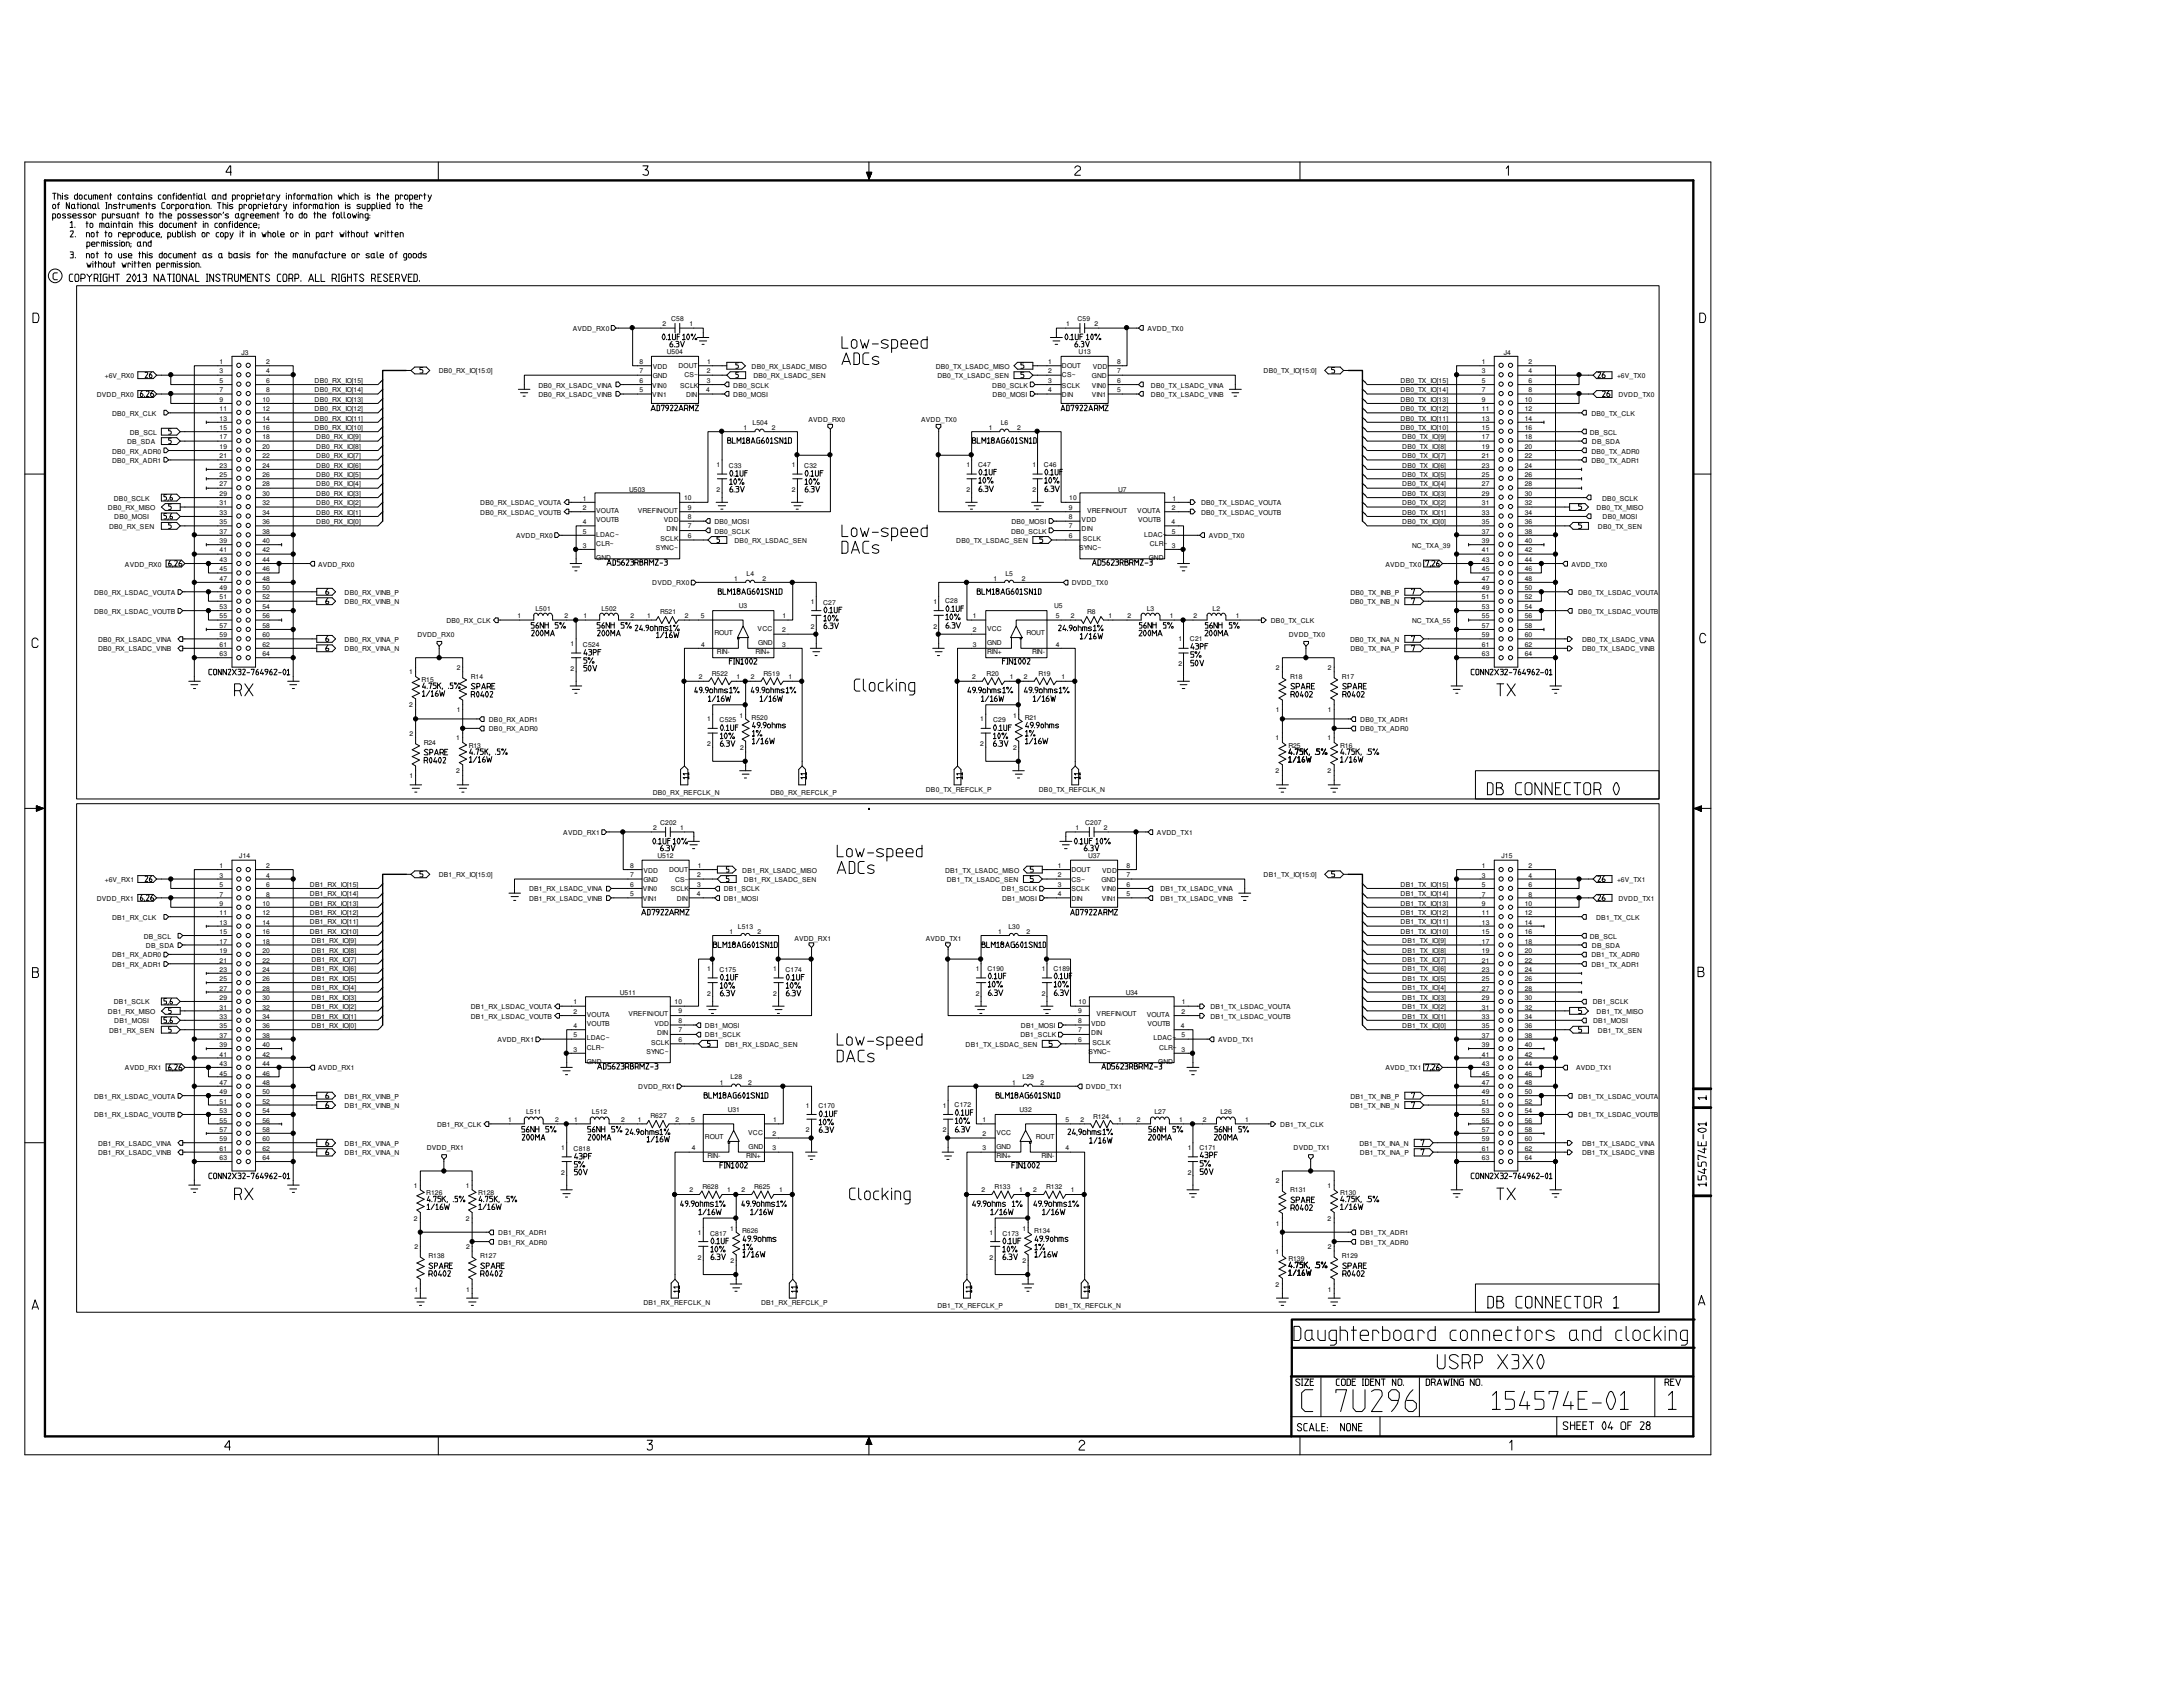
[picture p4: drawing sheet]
<svg xmlns="http://www.w3.org/2000/svg" width="279mm" height="216mm" viewBox="0 0 279 216" stroke-linecap="round" stroke-linejoin="round" font-family="sans-serif">
<defs><g id="words">
<g font-size=".9">
<text x="84.8" y="41.8">2</text>
<text x="85.9" y="41.1">C58</text>
<text x="88.3" y="41.8">1</text>
<text x="136.5" y="41.8">1</text>
<text x="137.9" y="41.1">C59</text>
<text x="140.1" y="41.8">2</text>
<text x="28.1" y="47.8">3</text>
<text x="28.1" y="46.6">1</text>
<text x="30.9" y="45.4">J3</text>
<text x="34.1" y="47.8">4</text>
<text x="34.1" y="46.6">2</text>
<text x="56.2" y="47.8">DB0_RX_IO[15:0]</text>
<text x="73.3" y="42.4">AVDD_RX0</text>
<text x="81.8" y="46.6">8</text>
<text x="81.8" y="47.8">7</text>
<text x="83.5" y="47.2">VDD</text>
<text x="85.4" y="45.3">U504</text>
<text x="86.8" y="47.1">DOUT</text>
<text x="90.4" y="47.8">2</text>
<text x="90.5" y="46.6">1</text>
<text x="96.2" y="47.2">DB0_RX_LSADC_MISO</text>
<text x="119.8" y="47.2">DB0_TX_LSADC_MISO</text>
<text x="134.2" y="47.8">2</text>
<text x="134.2" y="46.6">1</text>
<text x="135.9" y="47.1">DOUT</text>
<text x="138.1" y="45.3">U13</text>
<text x="139.9" y="47.2">VDD</text>
<text x="143" y="47.8">7</text>
<text x="143" y="46.6">8</text>
<text x="146.9" y="42.4">AVDD_TX0</text>
<text x="161.7" y="47.8">DB0_TX_IO[15:0]</text>
<text x="189.7" y="47.8">3</text>
<text x="189.7" y="46.6">1</text>
<text x="192.5" y="45.4">J4</text>
<text x="195.6" y="47.8">4</text>
<text x="195.6" y="46.6">2</text>
<text x="12.4" y="50.8">DVDD_RX0</text>
<text x="13.4" y="48.4">+6V_RX0</text>
<text x="14.4" y="53.2">DB0_RX_CLK</text>
<text x="28.1" y="53.8">13</text>
<text x="28.1" y="52.6">11</text>
<text x="28.1" y="51.4">9</text>
<text x="28.1" y="50.2">7</text>
<text x="28.1" y="49">5</text>
<text x="33.6" y="53.8">14</text>
<text x="33.6" y="52.6">12</text>
<text x="33.6" y="51.4">10</text>
<text x="34.1" y="50.2">8</text>
<text x="34.1" y="49">6</text>
<text x="40.3" y="49">DB0_RX_IO[15]</text>
<text x="40.3" y="50.2">DB0_RX_IO[14]</text>
<text x="40.3" y="51.4">DB0_RX_IO[13]</text>
<text x="40.3" y="52.6">DB0_RX_IO[12]</text>
<text x="40.3" y="53.8">DB0_RX_IO[11]</text>
<text x="68.9" y="49.6">DB0_RX_LSADC_VINA</text>
<text x="68.9" y="50.8">DB0_RX_LSADC_VINB</text>
<text x="81.8" y="50.2">5</text>
<text x="81.8" y="49">6</text>
<text x="83.5" y="50.8">VIN1</text>
<text x="83.5" y="49.6">VIN0</text>
<text x="83.5" y="48.4">GND</text>
<text x="87.1" y="49.6">SCLK</text>
<text x="87.6" y="48.3">CS~</text>
<text x="87.8" y="50.8">DIN</text>
<text x="90.4" y="50.2">4</text>
<text x="90.4" y="49">3</text>
<text x="93.8" y="49.6">DB0_SCLK</text>
<text x="93.8" y="50.8">DB0_MOSI</text>
<text x="96.4" y="48.4">DB0_RX_LSADC_SEN</text>
<text x="120" y="48.4">DB0_TX_LSADC_SEN</text>
<text x="127" y="49.6">DB0_SCLK</text>
<text x="127" y="50.8">DB0_MOSI</text>
<text x="134.2" y="50.2">4</text>
<text x="134.2" y="49">3</text>
<text x="135.9" y="48.3">CS~</text>
<text x="135.9" y="49.6">SCLK</text>
<text x="135.9" y="50.8">DIN</text>
<text x="139.8" y="48.4">GND</text>
<text x="139.8" y="50.8">VIN1</text>
<text x="139.8" y="49.6">VIN0</text>
<text x="143" y="49">6</text>
<text x="143" y="50.2">5</text>
<text x="147.3" y="49.6">DB0_TX_LSADC_VINA</text>
<text x="147.3" y="50.8">DB0_TX_LSADC_VINB</text>
<text x="179.3" y="53.8">DB0_TX_IO[11]</text>
<text x="179.3" y="52.6">DB0_TX_IO[12]</text>
<text x="179.3" y="51.4">DB0_TX_IO[13]</text>
<text x="179.3" y="50.2">DB0_TX_IO[14]</text>
<text x="179.3" y="49">DB0_TX_IO[15]</text>
<text x="189.7" y="53.8">13</text>
<text x="189.7" y="52.6">11</text>
<text x="189.7" y="51.4">9</text>
<text x="189.7" y="50.2">7</text>
<text x="189.7" y="49">5</text>
<text x="195.1" y="53.8">14</text>
<text x="195.1" y="52.6">12</text>
<text x="195.1" y="51.4">10</text>
<text x="195.6" y="50.2">8</text>
<text x="195.6" y="49">6</text>
<text x="203.7" y="53.2">DB0_TX_CLK</text>
<text x="207" y="48.4">+6V_TX0</text>
<text x="207.1" y="50.8">DVDD_TX0</text>
<text x="14.4" y="58">DB0_RX_ADR0</text>
<text x="14.4" y="59.2">DB0_RX_ADR1</text>
<text x="16.3" y="56.8">DB_SDA</text>
<text x="16.6" y="55.6">DB_SCL</text>
<text x="28.1" y="59.8">23</text>
<text x="28.1" y="58.6">21</text>
<text x="28.1" y="57.4">19</text>
<text x="28.1" y="56.2">17</text>
<text x="28.1" y="55">15</text>
<text x="33.6" y="59.8">24</text>
<text x="33.6" y="58.6">22</text>
<text x="33.6" y="57.4">20</text>
<text x="33.6" y="56.2">18</text>
<text x="33.6" y="55">16</text>
<text x="40.3" y="55">DB0_RX_IO[10]</text>
<text x="40.5" y="56.2">DB0_RX_IO[9]</text>
<text x="40.5" y="57.4">DB0_RX_IO[8]</text>
<text x="40.5" y="58.6">DB0_RX_IO[7]</text>
<text x="40.5" y="59.8">DB0_RX_IO[6]</text>
<text x="91.7" y="59.8">1</text>
<text x="93.3" y="59.9">C33</text>
<text x="95.2" y="55">1</text>
<text x="96.3" y="54.4">L504</text>
<text x="98.8" y="55">2</text>
<text x="101.4" y="59.8">1</text>
<text x="102.9" y="59.9">C32</text>
<text x="103.5" y="54">AVDD_RX0</text>
<text x="117.9" y="54">AVDD_TX0</text>
<text x="123.7" y="59.8">1</text>
<text x="125.2" y="59.7">C47</text>
<text x="126.6" y="55">1</text>
<text x="128.1" y="54.4">L6</text>
<text x="130.2" y="55">2</text>
<text x="132.1" y="59.8">1</text>
<text x="133.6" y="59.7">C46</text>
<text x="179.3" y="55">DB0_TX_IO[10]</text>
<text x="179.5" y="59.8">DB0_TX_IO[6]</text>
<text x="179.5" y="58.6">DB0_TX_IO[7]</text>
<text x="179.5" y="57.4">DB0_TX_IO[8]</text>
<text x="179.5" y="56.2">DB0_TX_IO[9]</text>
<text x="189.7" y="59.8">23</text>
<text x="189.7" y="58.6">21</text>
<text x="189.7" y="57.4">19</text>
<text x="189.7" y="56.2">17</text>
<text x="189.7" y="55">15</text>
<text x="195.1" y="59.8">24</text>
<text x="195.1" y="58.6">22</text>
<text x="195.1" y="57.4">20</text>
<text x="195.1" y="56.2">18</text>
<text x="195.1" y="55">16</text>
<text x="203.5" y="55.6">DB_SCL</text>
<text x="203.7" y="58">DB0_TX_ADR0</text>
<text x="203.7" y="59.2">DB0_TX_ADR1</text>
<text x="203.7" y="56.8">DB_SDA</text>
<text x="13.8" y="65.3">DB0_RX_MISO</text>
<text x="14.6" y="64.1">DB0_SCLK</text>
<text x="28.1" y="65.9">33</text>
<text x="28.1" y="64.7">31</text>
<text x="28.1" y="63.5">29</text>
<text x="28.1" y="62.3">27</text>
<text x="28.1" y="61.1">25</text>
<text x="33.6" y="65.9">34</text>
<text x="33.6" y="64.7">32</text>
<text x="33.6" y="63.5">30</text>
<text x="33.6" y="62.3">28</text>
<text x="33.6" y="61.1">26</text>
<text x="40.5" y="61.1">DB0_RX_IO[5]</text>
<text x="40.5" y="62.3">DB0_RX_IO[4]</text>
<text x="40.5" y="63.5">DB0_RX_IO[3]</text>
<text x="40.5" y="64.7">DB0_RX_IO[2]</text>
<text x="40.5" y="65.9">DB0_RX_IO[1]</text>
<text x="61.5" y="64.7">DB0_RX_LSDAC_VOUTA</text>
<text x="61.5" y="65.9">DB0_RX_LSDAC_VOUTB</text>
<text x="74.6" y="65.3">2</text>
<text x="74.6" y="64.1">1</text>
<text x="76.3" y="65.7">VOUTA</text>
<text x="80.5" y="62.9">U503</text>
<text x="81.6" y="65.6">VREFIN/OUT</text>
<text x="87.5" y="64">10</text>
<text x="88" y="65.2">9</text>
<text x="91.7" y="63">2</text>
<text x="101.4" y="63">2</text>
<text x="123.7" y="63">2</text>
<text x="132.1" y="63">2</text>
<text x="136.8" y="65.2">9</text>
<text x="136.9" y="64">10</text>
<text x="139.2" y="65.6">VREFIN/OUT</text>
<text x="143.1" y="62.9">U7</text>
<text x="145.6" y="65.7">VOUTA</text>
<text x="150" y="65.3">2</text>
<text x="150.1" y="64.1">1</text>
<text x="153.7" y="64.7">DB0_TX_LSDAC_VOUTA</text>
<text x="153.7" y="65.9">DB0_TX_LSDAC_VOUTB</text>
<text x="179.5" y="65.9">DB0_TX_IO[1]</text>
<text x="179.5" y="64.7">DB0_TX_IO[2]</text>
<text x="179.5" y="63.5">DB0_TX_IO[3]</text>
<text x="179.5" y="62.3">DB0_TX_IO[4]</text>
<text x="179.5" y="61.1">DB0_TX_IO[5]</text>
<text x="189.7" y="65.9">33</text>
<text x="189.7" y="64.7">31</text>
<text x="189.7" y="63.5">29</text>
<text x="189.7" y="62.3">27</text>
<text x="189.7" y="61.1">25</text>
<text x="195.1" y="65.9">34</text>
<text x="195.1" y="64.7">32</text>
<text x="195.1" y="63.5">30</text>
<text x="195.1" y="62.3">28</text>
<text x="195.1" y="61.1">26</text>
<text x="204.3" y="65.3">DB0_TX_MISO</text>
<text x="205.1" y="64.1">DB0_SCLK</text>
<text x="14" y="67.7">DB0_RX_SEN</text>
<text x="14.6" y="66.5">DB0_MOSI</text>
<text x="28.1" y="71.9">43</text>
<text x="28.1" y="70.7">41</text>
<text x="28.1" y="69.5">39</text>
<text x="28.1" y="68.3">37</text>
<text x="28.1" y="67.1">35</text>
<text x="33.6" y="71.9">44</text>
<text x="33.6" y="70.7">42</text>
<text x="33.6" y="69.5">40</text>
<text x="33.6" y="68.3">38</text>
<text x="33.6" y="67.1">36</text>
<text x="40.5" y="67.1">DB0_RX_IO[0]</text>
<text x="66.1" y="68.9">AVDD_RX0</text>
<text x="74.6" y="67.1">4</text>
<text x="74.6" y="70.1">3</text>
<text x="74.6" y="68.3">5</text>
<text x="76.3" y="66.9">VOUTB</text>
<text x="76.3" y="71.7">GND</text>
<text x="76.3" y="68.7">LDAC~</text>
<text x="76.3" y="69.9">CLR~</text>
<text x="83.9" y="70.4">SYNC~</text>
<text x="84.5" y="69.2">SCLK</text>
<text x="85" y="66.8">VDD</text>
<text x="85.3" y="68">DIN</text>
<text x="88" y="68.8">6</text>
<text x="88" y="67.6">7</text>
<text x="88" y="66.4">8</text>
<text x="91.4" y="68.3">DB0_SCLK</text>
<text x="91.4" y="67.1">DB0_MOSI</text>
<text x="94" y="69.5">DB0_RX_LSDAC_SEN</text>
<text x="122.4" y="69.5">DB0_TX_LSDAC_SEN</text>
<text x="129.4" y="68.3">DB0_SCLK</text>
<text x="129.5" y="67.1">DB0_MOSI</text>
<text x="136.8" y="66.4">8</text>
<text x="136.8" y="67.6">7</text>
<text x="136.8" y="68.8">6</text>
<text x="138.1" y="70.4">SYNC~</text>
<text x="138.4" y="68">DIN</text>
<text x="138.4" y="66.8">VDD</text>
<text x="138.6" y="69.2">SCLK</text>
<text x="145.7" y="66.9">VOUTB</text>
<text x="146.4" y="68.7">LDAC~</text>
<text x="147" y="71.7">GND</text>
<text x="147.2" y="69.9">CLR~</text>
<text x="149.9" y="67.1">4</text>
<text x="150" y="68.3">5</text>
<text x="150" y="70.1">3</text>
<text x="154.7" y="68.9">AVDD_TX0</text>
<text x="179.5" y="67.1">DB0_TX_IO[0]</text>
<text x="180.7" y="70.1">NC_TXA_39</text>
<text x="189.7" y="71.9">43</text>
<text x="189.7" y="70.7">41</text>
<text x="189.7" y="69.5">39</text>
<text x="189.7" y="68.3">37</text>
<text x="189.7" y="67.1">35</text>
<text x="195.1" y="71.9">44</text>
<text x="195.1" y="70.7">42</text>
<text x="195.1" y="69.5">40</text>
<text x="195.1" y="68.3">38</text>
<text x="195.1" y="67.1">36</text>
<text x="204.5" y="67.7">DB0_TX_SEN</text>
<text x="205.1" y="66.5">DB0_MOSI</text>
<text x="12.1" y="76.1">DB0_RX_LSDAC_VOUTA</text>
<text x="16" y="72.5">AVDD_RX0</text>
<text x="28.1" y="77.9">53</text>
<text x="28.1" y="76.7">51</text>
<text x="28.1" y="75.5">49</text>
<text x="28.1" y="74.3">47</text>
<text x="28.1" y="73.1">45</text>
<text x="33.6" y="77.9">54</text>
<text x="33.6" y="76.7">52</text>
<text x="33.6" y="75.5">50</text>
<text x="33.6" y="74.3">48</text>
<text x="33.6" y="73.1">46</text>
<text x="40.7" y="72.5">AVDD_RX0</text>
<text x="44.1" y="76.1">DB0_RX_VINB_P</text>
<text x="44.1" y="77.3">DB0_RX_VINB_N</text>
<text x="83.5" y="74.9">DVDD_RX0</text>
<text x="94" y="74.3">1</text>
<text x="94.6" y="77.8">U3</text>
<text x="95.5" y="73.7">L4</text>
<text x="97.6" y="74.3">2</text>
<text x="103.8" y="77.3">1</text>
<text x="105.4" y="77.4">C27</text>
<text x="119.5" y="77.3">1</text>
<text x="121" y="77.2">C28</text>
<text x="127.2" y="74.3">1</text>
<text x="128.7" y="73.7">L5</text>
<text x="130.8" y="74.3">2</text>
<text x="134.9" y="77.8">U5</text>
<text x="137.2" y="74.9">DVDD_TX0</text>
<text x="172.8" y="77.3">DB0_TX_INB_N</text>
<text x="172.8" y="76.1">DB0_TX_INB_P</text>
<text x="177.3" y="72.5">AVDD_TX0</text>
<text x="189.7" y="77.9">53</text>
<text x="189.7" y="76.7">51</text>
<text x="189.7" y="75.5">49</text>
<text x="189.7" y="74.3">47</text>
<text x="189.7" y="73.1">45</text>
<text x="195.1" y="77.9">54</text>
<text x="195.1" y="76.7">52</text>
<text x="195.1" y="75.5">50</text>
<text x="195.1" y="74.3">48</text>
<text x="195.1" y="73.1">46</text>
<text x="201.1" y="72.5">AVDD_TX0</text>
<text x="202" y="76.1">DB0_TX_LSDAC_VOUTA</text>
<text x="12.1" y="78.5">DB0_RX_LSDAC_VOUTB</text>
<text x="12.5" y="82.1">DB0_RX_LSADC_VINA</text>
<text x="12.5" y="83.4">DB0_RX_LSADC_VINB</text>
<text x="28.1" y="84">63</text>
<text x="28.1" y="82.7">61</text>
<text x="28.1" y="81.5">59</text>
<text x="28.1" y="80.3">57</text>
<text x="28.1" y="79.1">55</text>
<text x="33.6" y="84">64</text>
<text x="33.6" y="82.7">62</text>
<text x="33.6" y="81.5">60</text>
<text x="33.6" y="80.3">58</text>
<text x="33.6" y="79.1">56</text>
<text x="44.1" y="82.1">DB0_RX_VINA_P</text>
<text x="44.1" y="83.4">DB0_RX_VINA_N</text>
<text x="53.4" y="81.5">DVDD_RX0</text>
<text x="57.1" y="79.7">DB0_RX_CLK</text>
<text x="66.2" y="79.1">1</text>
<text x="68.5" y="78.1">L501</text>
<text x="72.3" y="79.1">2</text>
<text x="73" y="82.7">1</text>
<text x="74.6" y="82.8">C524</text>
<text x="74.7" y="79.1">1</text>
<text x="77" y="78.1">L502</text>
<text x="80.7" y="79.1">2</text>
<text x="82.8" y="79.1">1</text>
<text x="84.5" y="78.6">R521</text>
<text x="87.7" y="79.1">2</text>
<text x="89.7" y="79.1">5</text>
<text x="89.7" y="82.7">4</text>
<text x="91.4" y="81.3">ROUT</text>
<text x="91.8" y="83.7">RIN-</text>
<text x="96.7" y="83.7">RIN+</text>
<text x="97" y="80.7">VCC</text>
<text x="97" y="82.5">GND</text>
<text x="100.1" y="82.7">3</text>
<text x="100.1" y="80.9">2</text>
<text x="100.1" y="79.1">1</text>
<text x="103.8" y="80.4">2</text>
<text x="119.5" y="80.4">2</text>
<text x="124.5" y="82.7">3</text>
<text x="124.5" y="79.1">1</text>
<text x="124.5" y="80.9">2</text>
<text x="126.3" y="80.7">VCC</text>
<text x="126.3" y="82.5">GND</text>
<text x="126.3" y="83.7">RIN+</text>
<text x="131.4" y="81.3">ROUT</text>
<text x="132.1" y="83.7">RIN-</text>
<text x="135.2" y="82.7">4</text>
<text x="135.2" y="79.1">5</text>
<text x="137.1" y="79.1">2</text>
<text x="139.2" y="78.6">R8</text>
<text x="141.9" y="79.1">1</text>
<text x="144.3" y="79.1">2</text>
<text x="146.8" y="78.1">L3</text>
<text x="149.7" y="79.1">1</text>
<text x="150.8" y="82.1">1</text>
<text x="152.3" y="82">C21</text>
<text x="152.7" y="79.1">2</text>
<text x="155.2" y="78.1">L2</text>
<text x="158.2" y="79.1">1</text>
<text x="162.7" y="79.7">DB0_TX_CLK</text>
<text x="165" y="81.5">DVDD_TX0</text>
<text x="172.8" y="82.1">DB0_TX_INA_N</text>
<text x="172.8" y="83.4">DB0_TX_INA_P</text>
<text x="180.7" y="79.7">NC_TXA_55</text>
<text x="189.7" y="84">63</text>
<text x="189.7" y="82.7">61</text>
<text x="189.7" y="81.5">59</text>
<text x="189.7" y="80.3">57</text>
<text x="189.7" y="79.1">55</text>
<text x="195.1" y="84">64</text>
<text x="195.1" y="82.7">62</text>
<text x="195.1" y="81.5">60</text>
<text x="195.1" y="80.3">58</text>
<text x="195.1" y="79.1">56</text>
<text x="202" y="78.5">DB0_TX_LSDAC_VOUTB</text>
<text x="202.5" y="82.1">DB0_TX_LSADC_VINA</text>
<text x="202.5" y="83.4">DB0_TX_LSADC_VINB</text>
<text x="52.4" y="86.3">1</text>
<text x="54" y="87.3">R15</text>
<text x="58.5" y="85.7">2</text>
<text x="60.3" y="86.9">R14</text>
<text x="73" y="85.9">2</text>
<text x="89.5" y="86.9">2</text>
<text x="91.1" y="86.5">R522</text>
<text x="94.3" y="86.9">1</text>
<text x="96.1" y="86.9">2</text>
<text x="97.7" y="86.5">R519</text>
<text x="100.9" y="86.9">1</text>
<text x="124.4" y="86.9">2</text>
<text x="126.3" y="86.5">R20</text>
<text x="129.2" y="86.9">1</text>
<text x="131" y="86.9">2</text>
<text x="132.9" y="86.5">R19</text>
<text x="135.9" y="86.9">1</text>
<text x="150.8" y="85.3">2</text>
<text x="163.3" y="85.7">2</text>
<text x="165.1" y="86.9">R18</text>
<text x="169.9" y="85.7">2</text>
<text x="171.7" y="86.9">R17</text>
<text x="52.4" y="90.5">2</text>
<text x="52.4" y="94.1">2</text>
<text x="54.2" y="95.3">R24</text>
<text x="58.4" y="94.7">1</text>
<text x="58.5" y="91.1">1</text>
<text x="60" y="95.7">R13</text>
<text x="62.6" y="93.6">DB0_RX_ADR0</text>
<text x="62.6" y="92.4">DB0_RX_ADR1</text>
<text x="90.5" y="95.5">2</text>
<text x="90.5" y="92.3">1</text>
<text x="92.1" y="92.4">C525</text>
<text x="94.7" y="91.9">1</text>
<text x="94.7" y="96">2</text>
<text x="96.2" y="92.1">R520</text>
<text x="125.5" y="92.3">1</text>
<text x="125.5" y="95.5">2</text>
<text x="127.1" y="92.4">C29</text>
<text x="129.7" y="91.9">1</text>
<text x="129.7" y="96">2</text>
<text x="131.2" y="92.1">R21</text>
<text x="163.3" y="94.7">1</text>
<text x="163.3" y="91.1">1</text>
<text x="164.9" y="95.7">R25</text>
<text x="169.9" y="94.7">1</text>
<text x="169.9" y="91.1">1</text>
<text x="171.5" y="95.7">R16</text>
<text x="174.1" y="93.6">DB0_TX_ADR0</text>
<text x="174.1" y="92.4">DB0_TX_ADR1</text>
<text x="52.4" y="99.6">1</text>
<text x="58.4" y="99">2</text>
<text x="83.5" y="101.7">DB0_RX_REFCLK_N</text>
<text x="98.6" y="101.7">DB0_RX_REFCLK_P</text>
<text x="118.5" y="101.4">DB0_TX_REFCLK_P</text>
<text x="133" y="101.4">DB0_TX_REFCLK_N</text>
<text x="163.3" y="99">2</text>
<text x="169.9" y="99">2</text>
<text x="72.1" y="106.9">AVDD_RX1</text>
<text x="83.6" y="106.3">2</text>
<text x="84.5" y="105.6">C202</text>
<text x="87.1" y="106.3">1</text>
<text x="137.7" y="106.3">1</text>
<text x="138.9" y="105.6">C207</text>
<text x="141.3" y="106.3">2</text>
<text x="148.1" y="106.9">AVDD_TX1</text>
<text x="13.4" y="112.9">+6V_RX1</text>
<text x="28.1" y="111.1">1</text>
<text x="28.1" y="112.3">3</text>
<text x="28.1" y="113.5">5</text>
<text x="30.6" y="109.9">J14</text>
<text x="34.1" y="111.1">2</text>
<text x="34.1" y="112.3">4</text>
<text x="34.1" y="113.5">6</text>
<text x="39.7" y="113.5">DB1_RX_IO[15]</text>
<text x="56.2" y="112.3">DB1_RX_IO[15:0]</text>
<text x="80.6" y="112.3">7</text>
<text x="80.6" y="111.1">8</text>
<text x="80.6" y="113.5">6</text>
<text x="82.3" y="112.9">GND</text>
<text x="82.3" y="111.7">VDD</text>
<text x="84.1" y="109.8">U512</text>
<text x="85.6" y="111.6">DOUT</text>
<text x="86.4" y="112.8">CS~</text>
<text x="89.2" y="112.3">2</text>
<text x="89.2" y="113.5">3</text>
<text x="89.3" y="111.1">1</text>
<text x="95" y="111.7">DB1_RX_LSADC_MISO</text>
<text x="95.2" y="112.9">DB1_RX_LSADC_SEN</text>
<text x="121" y="111.7">DB1_TX_LSADC_MISO</text>
<text x="121.2" y="112.9">DB1_TX_LSADC_SEN</text>
<text x="135.4" y="113.5">3</text>
<text x="135.4" y="111.1">1</text>
<text x="135.4" y="112.3">2</text>
<text x="137.1" y="111.6">DOUT</text>
<text x="137.1" y="112.8">CS~</text>
<text x="139.3" y="109.8">U37</text>
<text x="141" y="112.9">GND</text>
<text x="141.1" y="111.7">VDD</text>
<text x="144.2" y="113.5">6</text>
<text x="144.2" y="111.1">8</text>
<text x="144.2" y="112.3">7</text>
<text x="161.7" y="112.3">DB1_TX_IO[15:0]</text>
<text x="179.3" y="113.5">DB1_TX_IO[15]</text>
<text x="189.7" y="113.5">5</text>
<text x="189.7" y="112.3">3</text>
<text x="189.7" y="111.1">1</text>
<text x="192.2" y="109.9">J15</text>
<text x="195.6" y="113.5">6</text>
<text x="195.6" y="112.3">4</text>
<text x="195.6" y="111.1">2</text>
<text x="207" y="112.9">+6V_TX1</text>
<text x="12.4" y="115.3">DVDD_RX1</text>
<text x="14.4" y="117.7">DB1_RX_CLK</text>
<text x="28.1" y="114.7">7</text>
<text x="28.1" y="115.9">9</text>
<text x="28.1" y="117.2">11</text>
<text x="28.1" y="118.4">13</text>
<text x="28.1" y="119.6">15</text>
<text x="33.6" y="115.9">10</text>
<text x="33.6" y="117.2">12</text>
<text x="33.6" y="118.4">14</text>
<text x="33.6" y="119.6">16</text>
<text x="34.1" y="114.7">8</text>
<text x="39.7" y="114.7">DB1_RX_IO[14]</text>
<text x="39.7" y="115.9">DB1_RX_IO[13]</text>
<text x="39.7" y="117.1">DB1_RX_IO[12]</text>
<text x="39.7" y="118.3">DB1_RX_IO[11]</text>
<text x="39.7" y="119.5">DB1_RX_IO[10]</text>
<text x="67.7" y="114.1">DB1_RX_LSADC_VINA</text>
<text x="67.7" y="115.3">DB1_RX_LSADC_VINB</text>
<text x="80.6" y="114.7">5</text>
<text x="82.3" y="115.3">VIN1</text>
<text x="82.3" y="114.1">VIN0</text>
<text x="85.8" y="114.1">SCLK</text>
<text x="86.6" y="115.3">DIN</text>
<text x="89.2" y="114.7">4</text>
<text x="92.6" y="114.1">DB1_SCLK</text>
<text x="92.6" y="115.3">DB1_MOSI</text>
<text x="93.4" y="119.5">1</text>
<text x="94.4" y="118.9">L513</text>
<text x="97" y="119.5">2</text>
<text x="127.8" y="119.5">1</text>
<text x="128.2" y="114.1">DB1_SCLK</text>
<text x="128.3" y="115.3">DB1_MOSI</text>
<text x="129.1" y="118.9">L30</text>
<text x="131.4" y="119.5">2</text>
<text x="135.4" y="114.7">4</text>
<text x="137.1" y="114.1">SCLK</text>
<text x="137.1" y="115.3">DIN</text>
<text x="141" y="115.3">VIN1</text>
<text x="141" y="114.1">VIN0</text>
<text x="144.2" y="114.7">5</text>
<text x="148.5" y="114.1">DB1_TX_LSADC_VINA</text>
<text x="148.5" y="115.3">DB1_TX_LSADC_VINB</text>
<text x="179.3" y="119.5">DB1_TX_IO[10]</text>
<text x="179.3" y="118.3">DB1_TX_IO[11]</text>
<text x="179.3" y="117.1">DB1_TX_IO[12]</text>
<text x="179.3" y="115.9">DB1_TX_IO[13]</text>
<text x="179.3" y="114.7">DB1_TX_IO[14]</text>
<text x="189.7" y="119.6">15</text>
<text x="189.7" y="118.4">13</text>
<text x="189.7" y="117.2">11</text>
<text x="189.7" y="115.9">9</text>
<text x="189.7" y="114.7">7</text>
<text x="195.1" y="119.6">16</text>
<text x="195.1" y="118.4">14</text>
<text x="195.1" y="117.2">12</text>
<text x="195.1" y="115.9">10</text>
<text x="195.6" y="114.7">8</text>
<text x="204.3" y="117.7">DB1_TX_CLK</text>
<text x="207.1" y="115.3">DVDD_TX1</text>
<text x="14.4" y="122.5">DB1_RX_ADR0</text>
<text x="14.4" y="123.7">DB1_RX_ADR1</text>
<text x="18.4" y="120.1">DB_SCL</text>
<text x="18.7" y="121.3">DB_SDA</text>
<text x="28.1" y="120.8">17</text>
<text x="28.1" y="122">19</text>
<text x="28.1" y="123.2">21</text>
<text x="28.1" y="124.4">23</text>
<text x="28.1" y="125.6">25</text>
<text x="33.6" y="120.8">18</text>
<text x="33.6" y="122">20</text>
<text x="33.6" y="123.2">22</text>
<text x="33.6" y="124.4">24</text>
<text x="33.6" y="125.6">26</text>
<text x="39.9" y="120.7">DB1_RX_IO[9]</text>
<text x="39.9" y="121.9">DB1_RX_IO[8]</text>
<text x="39.9" y="123.1">DB1_RX_IO[7]</text>
<text x="39.9" y="124.3">DB1_RX_IO[6]</text>
<text x="39.9" y="125.5">DB1_RX_IO[5]</text>
<text x="90.5" y="124.3">1</text>
<text x="92.1" y="124.4">C175</text>
<text x="98.9" y="124.3">1</text>
<text x="100.5" y="124.4">C174</text>
<text x="101.7" y="120.4">AVDD_RX1</text>
<text x="118.5" y="120.4">AVDD_TX1</text>
<text x="124.9" y="124.3">1</text>
<text x="126.4" y="124.2">C190</text>
<text x="133.3" y="124.3">1</text>
<text x="134.8" y="124.2">C189</text>
<text x="179.5" y="125.5">DB1_TX_IO[5]</text>
<text x="179.5" y="124.3">DB1_TX_IO[6]</text>
<text x="179.5" y="123.1">DB1_TX_IO[7]</text>
<text x="179.5" y="121.9">DB1_TX_IO[8]</text>
<text x="179.5" y="120.7">DB1_TX_IO[9]</text>
<text x="189.7" y="125.6">25</text>
<text x="189.7" y="124.4">23</text>
<text x="189.7" y="123.2">21</text>
<text x="189.7" y="122">19</text>
<text x="189.7" y="120.8">17</text>
<text x="195.1" y="125.6">26</text>
<text x="195.1" y="124.4">24</text>
<text x="195.1" y="123.2">22</text>
<text x="195.1" y="122">20</text>
<text x="195.1" y="120.8">18</text>
<text x="203.5" y="120.1">DB_SCL</text>
<text x="203.7" y="122.5">DB1_TX_ADR0</text>
<text x="203.7" y="123.7">DB1_TX_ADR1</text>
<text x="203.7" y="121.3">DB_SDA</text>
<text x="13.8" y="129.8">DB1_RX_MISO</text>
<text x="14.6" y="128.5">DB1_SCLK</text>
<text x="14.6" y="131">DB1_MOSI</text>
<text x="28.1" y="126.8">27</text>
<text x="28.1" y="128">29</text>
<text x="28.1" y="129.2">31</text>
<text x="28.1" y="130.4">33</text>
<text x="28.1" y="131.6">35</text>
<text x="33.6" y="126.8">28</text>
<text x="33.6" y="128">30</text>
<text x="33.6" y="129.2">32</text>
<text x="33.6" y="130.4">34</text>
<text x="33.6" y="131.6">36</text>
<text x="39.9" y="126.7">DB1_RX_IO[4]</text>
<text x="39.9" y="127.9">DB1_RX_IO[3]</text>
<text x="39.9" y="129.2">DB1_RX_IO[2]</text>
<text x="39.9" y="130.4">DB1_RX_IO[1]</text>
<text x="39.9" y="131.6">DB1_RX_IO[0]</text>
<text x="60.3" y="129.2">DB1_RX_LSDAC_VOUTA</text>
<text x="60.3" y="130.4">DB1_RX_LSDAC_VOUTB</text>
<text x="73.4" y="131.6">4</text>
<text x="73.4" y="128.5">1</text>
<text x="73.4" y="129.8">2</text>
<text x="75.1" y="130.1">VOUTA</text>
<text x="75.1" y="131.3">VOUTB</text>
<text x="79.3" y="127.4">U511</text>
<text x="80.4" y="130.1">VREFIN/OUT</text>
<text x="83.8" y="131.3">VDD</text>
<text x="86.3" y="128.5">10</text>
<text x="86.8" y="130.9">8</text>
<text x="86.8" y="129.7">9</text>
<text x="90.2" y="131.6">DB1_MOSI</text>
<text x="90.5" y="127.5">2</text>
<text x="98.9" y="127.5">2</text>
<text x="124.9" y="127.5">2</text>
<text x="130.7" y="131.6">DB1_MOSI</text>
<text x="133.3" y="127.5">2</text>
<text x="138" y="129.7">9</text>
<text x="138" y="130.9">8</text>
<text x="138.1" y="128.5">10</text>
<text x="139.6" y="131.3">VDD</text>
<text x="140.4" y="130.1">VREFIN/OUT</text>
<text x="144.1" y="127.4">U34</text>
<text x="146.8" y="130.1">VOUTA</text>
<text x="146.9" y="131.3">VOUTB</text>
<text x="151.2" y="131.6">4</text>
<text x="151.2" y="129.8">2</text>
<text x="151.3" y="128.5">1</text>
<text x="154.9" y="129.2">DB1_TX_LSDAC_VOUTA</text>
<text x="154.9" y="130.4">DB1_TX_LSDAC_VOUTB</text>
<text x="179.5" y="131.6">DB1_TX_IO[0]</text>
<text x="179.5" y="130.4">DB1_TX_IO[1]</text>
<text x="179.5" y="129.2">DB1_TX_IO[2]</text>
<text x="179.5" y="127.9">DB1_TX_IO[3]</text>
<text x="179.5" y="126.7">DB1_TX_IO[4]</text>
<text x="189.7" y="131.6">35</text>
<text x="189.7" y="130.4">33</text>
<text x="189.7" y="129.2">31</text>
<text x="189.7" y="128">29</text>
<text x="189.7" y="126.8">27</text>
<text x="195.1" y="131.6">36</text>
<text x="195.1" y="130.4">34</text>
<text x="195.1" y="129.2">32</text>
<text x="195.1" y="128">30</text>
<text x="195.1" y="126.8">28</text>
<text x="203.9" y="128.5">DB1_SCLK</text>
<text x="203.9" y="131">DB1_MOSI</text>
<text x="204.3" y="129.8">DB1_TX_MISO</text>
<text x="14" y="132.2">DB1_RX_SEN</text>
<text x="16" y="137">AVDD_RX1</text>
<text x="28.1" y="132.8">37</text>
<text x="28.1" y="134">39</text>
<text x="28.1" y="135.2">41</text>
<text x="28.1" y="136.4">43</text>
<text x="28.1" y="137.6">45</text>
<text x="33.6" y="132.8">38</text>
<text x="33.6" y="134">40</text>
<text x="33.6" y="135.2">42</text>
<text x="33.6" y="136.4">44</text>
<text x="33.6" y="137.6">46</text>
<text x="40.7" y="137">AVDD_RX1</text>
<text x="63.7" y="133.4">AVDD_RX1</text>
<text x="73.4" y="132.8">5</text>
<text x="73.4" y="134.6">3</text>
<text x="75.1" y="136.2">GND</text>
<text x="75.1" y="133.2">LDAC~</text>
<text x="75.1" y="134.4">CLR~</text>
<text x="82.7" y="134.9">SYNC~</text>
<text x="83.3" y="133.7">SCLK</text>
<text x="84.1" y="132.5">DIN</text>
<text x="86.8" y="132.1">7</text>
<text x="86.8" y="133.3">6</text>
<text x="90.2" y="132.8">DB1_SCLK</text>
<text x="92.8" y="134">DB1_RX_LSDAC_SEN</text>
<text x="123.6" y="134">DB1_TX_LSDAC_SEN</text>
<text x="130.6" y="132.8">DB1_SCLK</text>
<text x="138" y="133.3">6</text>
<text x="138" y="132.1">7</text>
<text x="139.3" y="134.9">SYNC~</text>
<text x="139.6" y="132.5">DIN</text>
<text x="139.8" y="133.7">SCLK</text>
<text x="147.6" y="133.2">LDAC~</text>
<text x="148.2" y="136.2">GND</text>
<text x="148.4" y="134.4">CLR~</text>
<text x="151.2" y="134.6">3</text>
<text x="151.2" y="132.8">5</text>
<text x="155.9" y="133.4">AVDD_TX1</text>
<text x="177.3" y="137">AVDD_TX1</text>
<text x="189.7" y="137.6">45</text>
<text x="189.7" y="136.4">43</text>
<text x="189.7" y="135.2">41</text>
<text x="189.7" y="134">39</text>
<text x="189.7" y="132.8">37</text>
<text x="195.1" y="137.6">46</text>
<text x="195.1" y="136.4">44</text>
<text x="195.1" y="135.2">42</text>
<text x="195.1" y="134">40</text>
<text x="195.1" y="132.8">38</text>
<text x="201.7" y="137">AVDD_TX1</text>
<text x="204.5" y="132.2">DB1_TX_SEN</text>
<text x="12.1" y="140.6">DB1_RX_LSDAC_VOUTA</text>
<text x="12.1" y="143">DB1_RX_LSDAC_VOUTB</text>
<text x="28.1" y="138.8">47</text>
<text x="28.1" y="140.1">49</text>
<text x="28.1" y="141.3">51</text>
<text x="28.1" y="142.5">53</text>
<text x="28.1" y="143.7">55</text>
<text x="33.6" y="138.8">48</text>
<text x="33.6" y="140.1">50</text>
<text x="33.6" y="141.3">52</text>
<text x="33.6" y="142.5">54</text>
<text x="33.6" y="143.7">56</text>
<text x="44.1" y="140.6">DB1_RX_VINB_P</text>
<text x="44.1" y="141.8">DB1_RX_VINB_N</text>
<text x="65" y="143.6">1</text>
<text x="67.3" y="142.6">L511</text>
<text x="71.1" y="143.6">2</text>
<text x="73.5" y="143.6">1</text>
<text x="75.8" y="142.6">L512</text>
<text x="79.5" y="143.6">2</text>
<text x="81.6" y="143.6">1</text>
<text x="81.7" y="139.4">DVDD_RX1</text>
<text x="83.3" y="143.1">R627</text>
<text x="86.5" y="143.6">2</text>
<text x="88.5" y="143.6">5</text>
<text x="92.1" y="138.8">1</text>
<text x="93.1" y="142.4">U31</text>
<text x="93.5" y="138.1">L28</text>
<text x="95.8" y="138.8">2</text>
<text x="98.9" y="143.6">1</text>
<text x="103.2" y="141.8">1</text>
<text x="104.7" y="141.9">C170</text>
<text x="120.7" y="141.8">1</text>
<text x="122.2" y="141.7">C172</text>
<text x="125.7" y="143.6">1</text>
<text x="129.6" y="138.8">1</text>
<text x="130.5" y="142.4">U32</text>
<text x="130.9" y="138.1">L29</text>
<text x="133.2" y="138.8">2</text>
<text x="136.4" y="143.6">5</text>
<text x="138.3" y="143.6">2</text>
<text x="139" y="139.4">DVDD_TX1</text>
<text x="139.9" y="143.2">R124</text>
<text x="143.1" y="143.6">1</text>
<text x="145.5" y="143.6">2</text>
<text x="147.8" y="142.6">L27</text>
<text x="150.9" y="143.6">1</text>
<text x="153.9" y="143.6">2</text>
<text x="156.2" y="142.6">L26</text>
<text x="159.4" y="143.6">1</text>
<text x="172.8" y="141.8">DB1_TX_INB_N</text>
<text x="172.8" y="140.6">DB1_TX_INB_P</text>
<text x="189.7" y="143.7">55</text>
<text x="189.7" y="142.5">53</text>
<text x="189.7" y="141.3">51</text>
<text x="189.7" y="140.1">49</text>
<text x="189.7" y="138.8">47</text>
<text x="195.1" y="143.7">56</text>
<text x="195.1" y="142.5">54</text>
<text x="195.1" y="141.3">52</text>
<text x="195.1" y="140.1">50</text>
<text x="195.1" y="138.8">48</text>
<text x="202" y="140.6">DB1_TX_LSDAC_VOUTA</text>
<text x="202" y="143">DB1_TX_LSDAC_VOUTB</text>
<text x="12.5" y="146.6">DB1_RX_LSADC_VINA</text>
<text x="12.5" y="147.8">DB1_RX_LSADC_VINB</text>
<text x="28.1" y="144.9">57</text>
<text x="28.1" y="146.1">59</text>
<text x="28.1" y="147.3">61</text>
<text x="28.1" y="148.5">63</text>
<text x="33.6" y="144.9">58</text>
<text x="33.6" y="146.1">60</text>
<text x="33.6" y="147.3">62</text>
<text x="33.6" y="148.5">64</text>
<text x="44.1" y="146.6">DB1_RX_VINA_P</text>
<text x="44.1" y="147.8">DB1_RX_VINA_N</text>
<text x="54.6" y="147.2">DVDD_RX1</text>
<text x="55.9" y="144.2">DB1_RX_CLK</text>
<text x="71.8" y="147.2">1</text>
<text x="73.4" y="147.3">C818</text>
<text x="88.5" y="147.2">4</text>
<text x="90.2" y="145.8">ROUT</text>
<text x="90.6" y="148.2">RIN-</text>
<text x="95.5" y="148.2">RIN+</text>
<text x="95.8" y="145.2">VCC</text>
<text x="95.8" y="147">GND</text>
<text x="98.9" y="147.2">3</text>
<text x="98.9" y="145.4">2</text>
<text x="103.2" y="144.9">2</text>
<text x="120.7" y="144.9">2</text>
<text x="125.7" y="145.4">2</text>
<text x="125.7" y="147.2">3</text>
<text x="127.5" y="145.2">VCC</text>
<text x="127.5" y="147">GND</text>
<text x="127.5" y="148.2">RIN+</text>
<text x="132.6" y="145.8">ROUT</text>
<text x="133.3" y="148.2">RIN-</text>
<text x="136.4" y="147.2">4</text>
<text x="152" y="147.2">1</text>
<text x="153.5" y="147.1">C171</text>
<text x="163.9" y="144.2">DB1_TX_CLK</text>
<text x="165.6" y="147.2">DVDD_TX1</text>
<text x="174" y="146.6">DB1_TX_INA_N</text>
<text x="174" y="147.8">DB1_TX_INA_P</text>
<text x="189.7" y="148.5">63</text>
<text x="189.7" y="147.3">61</text>
<text x="189.7" y="146.1">59</text>
<text x="189.7" y="144.9">57</text>
<text x="195.1" y="148.5">64</text>
<text x="195.1" y="147.3">62</text>
<text x="195.1" y="146.1">60</text>
<text x="195.1" y="144.9">58</text>
<text x="202.5" y="146.6">DB1_TX_LSADC_VINA</text>
<text x="202.5" y="147.8">DB1_TX_LSADC_VINB</text>
<text x="53" y="152.1">1</text>
<text x="54.6" y="153">R126</text>
<text x="59.6" y="152.1">1</text>
<text x="61.2" y="153">R128</text>
<text x="71.8" y="150.4">2</text>
<text x="88.3" y="152.6">2</text>
<text x="89.9" y="152.2">R628</text>
<text x="93.1" y="152.6">1</text>
<text x="94.9" y="152.6">2</text>
<text x="96.5" y="152.2">R625</text>
<text x="99.7" y="152.6">1</text>
<text x="125.6" y="152.6">2</text>
<text x="127.3" y="152.2">R133</text>
<text x="130.4" y="152.6">1</text>
<text x="132.2" y="152.6">2</text>
<text x="133.9" y="152.2">R132</text>
<text x="137.1" y="152.6">1</text>
<text x="152" y="150.4">2</text>
<text x="163.3" y="151.4">2</text>
<text x="165.1" y="152.6">R131</text>
<text x="169.9" y="152.1">1</text>
<text x="171.5" y="153">R130</text>
<text x="53" y="156.3">2</text>
<text x="53" y="159.9">2</text>
<text x="54.8" y="161">R138</text>
<text x="59.6" y="156.3">2</text>
<text x="59.7" y="159.9">2</text>
<text x="61.5" y="161">R127</text>
<text x="63.8" y="159.3">DB1_RX_ADR0</text>
<text x="63.8" y="158.1">DB1_RX_ADR1</text>
<text x="89.3" y="158.1">1</text>
<text x="89.3" y="161.2">2</text>
<text x="90.9" y="158.1">C817</text>
<text x="93.5" y="157.6">1</text>
<text x="93.5" y="161.7">2</text>
<text x="95" y="157.9">R626</text>
<text x="126.7" y="158.1">1</text>
<text x="126.7" y="161.2">2</text>
<text x="128.3" y="158.1">C173</text>
<text x="130.9" y="157.6">1</text>
<text x="130.9" y="161.7">2</text>
<text x="132.4" y="157.9">R134</text>
<text x="163.3" y="160.5">1</text>
<text x="163.3" y="156.9">1</text>
<text x="164.9" y="161.4">R139</text>
<text x="169.9" y="156.3">2</text>
<text x="169.9" y="159.9">2</text>
<text x="171.7" y="161">R129</text>
<text x="174.1" y="159.3">DB1_TX_ADR0</text>
<text x="174.1" y="158.1">DB1_TX_ADR1</text>
<text x="53" y="165.3">1</text>
<text x="59.7" y="165.3">1</text>
<text x="82.3" y="167.1">DB1_RX_REFCLK_N</text>
<text x="97.4" y="167.1">DB1_RX_REFCLK_P</text>
<text x="120" y="167.4">DB1_TX_REFCLK_P</text>
<text x="135" y="167.4">DB1_TX_REFCLK_N</text>
<text x="163.3" y="164.7">2</text>
<text x="169.9" y="165.3">1</text>
</g>
</g></defs>
<g fill="none" stroke="#000" stroke-width=".13">
<path d="M3.2 20.7h215.8v165.5h-215.8zM6.7 27.9h.3l.1-.1v-.3l-.1-.1h-.3v.8M6.7 24.7h.5M6.8 26.2l.3 .1v.3l-.1 .1-.3-.1v-.3zM7 24.7v.8M7.3 34.9h-.3l-.2 .2v.5l.2 .2h.3M7.3 27.5l.2-.1 .2 .1v.3l-.1 .1-.3-.1zM7.3 26.2h.3M7.4 25h.3l.1 .1v.4M7.4 24.7v.8M7.6 25.9l-.1 .1v.7M8 24.7v.1"/>
<path d="M8 25v.5M8.4 27.4h-.2l-.2 .1 .1 .1 .3 .1v.2h-.4M8.7 25h-.3l-.1 .1v.1l.4 .1-.2 .2-.2-.1M8.9 25.9v.8l-.4-.8v.8M9 32.2l.4 .1-.1 .3M9 28.5l.2-.2v.8h-.2h.3M9 29.6h.4v.2l-.4 .5h.4M9.1 32.6h.3v.4h-.4M9.1 27.4h-.3l-.1 .1v.1l.3 .1v.2h-.3M9.3 26.2h.2v.4l-.1 .1-.3-.1v-.3zM9.3 35.1h-.3l-.1 .2v.6l.1 .1h.3M9.3 27.6h.5l-.2-.2h-.2l-.1 .1v.3l.1 .1h.4"/>
<path d="M9.5 26.6l.1 .1M9.6 29.1h.1M9.6 30.3h.1M9.6 33h.1M9.7 35.1h.3l.1 .2v.6l-.1 .1h-.3l-.1-.1v-.6zM9.8 36.6h202.5v65.7h-202.5zM9.9 26.2h.2M9.9 24.7v.8h-.3l-.1-.1v-.3l.1-.1h.3M10 25.9v.8M10.1 25.1l.1-.1 .3 .1v.3l-.1 .1-.3-.1zM10.4 35.6h.3l.2-.1v-.2l-.2-.2h-.3v.9M10.4 25.9v.1"/>
<path d="M10.4 26.2v.5M10.4 27.4h-.3l-.1 .1v.1l.4 .1-.2 .2h-.2M10.7 26.2h.2l.1 .1v.3l-.1 .1h-.2l-.1-.1v-.3zM11 28.6h.3M11.1 33v-.5h.2l.2 .1v.4M11.1 30.3v-.5h.2l.2 .1v.4M11.1 35.1l.4 .4 .3-.4M11.1 31.5h.3l.1-.1v-.3l-.1-.1h-.3v.8M11.1 33.7l.2 .5 .1-.3 .1 .3 .2-.5M11.1 25h-.2l-.1 .1v.3l.1 .1h.2M11.1 27.4h-.3l-.1 .1v.1l.4 .1v.2h-.4M11.1 28.3v.8"/>
<path d="M11.2 26.7v-.5h.3l.1 .1v.4M11.3 25v.4l.2 .1h.2v-.5M11.3 27.5l.2-.1 .2 .1v.3l-.1 .1-.3-.1zM11.5 35.5v.5M11.5 28.7l.1-.1 .3 .1v.3l-.1 .1-.3-.1zM11.7 31.3h.5l-.1-.3h-.3l-.1 .1v.3l.1 .1h.4M11.8 32.5l.3 .1v.3l-.2 .1-.2-.1v-.3zM11.8 29.8l.3 .1v.3l-.2 .1-.2-.1v-.3zM11.9 33.4v.1M11.9 33.7v.5M11.9 25.5v-.5h.5l.1 .1v.4M11.9 26.2h.3v.4l-.1 .1-.3-.1v-.3z"/>
<path d="M12.1 35.6h.3l.1-.1-.1-.4h-.3v.9M12.1 33.7h.3M12.2 25v.5M12.2 33.4v.8M12.2 26.6l.1 .1M12.3 27.5l-.1-.1h-.3v.5M12.3 32.5h.3M12.3 29.8h.3M12.4 35.6l.1 .4M12.4 29.6v.7M12.4 32.2v.8M12.5 25.9v.7l.2 .1"/>
<path d="M12.6 33.7h.3l.1 .1v.4M12.6 33.4v.8M12.7 31.1l-.1-.1h-.2v.5M12.7 25.2h.4l-.1-.2h-.2l-.1 .1v.3l.1 .1h.3M12.8 29.1v-.5h.4l.1 .1v.4M12.8 36h.2M12.8 35.1h.2M12.9 35.1v.9M13 31.5v-.5h.4l.1 .1v.4M13 28.6v.5M13.1 27.9h.3l.1-.1v-.3l-.1-.1h-.3v.8M13.3 33.8l.1-.1 .2 .1v.3l-.1 .1-.2-.1z"/>
<path d="M13.3 31v.5M13.4 25.5v-.5h.3l.1 .1v.4M13.4 32.5h.3M13.4 29.8h.3M13.5 28.7l.1-.1h.3v.4l-.1 .1-.3-.1zM13.5 29.6v.7M13.5 32.2v.8M13.5 26.7h.2M13.5 25.9h.2M13.6 25.9v.8M13.7 35.1h-.4l-.1 .2v.6l.1 .1h.4v-.5h-.2M13.8 27.4v.4l.1 .1h.2v-.5"/>
<path d="M13.8 30.8h.1M13.8 31v.5M13.9 33.7v.4l.1 .1h.2v-.5M13.9 26.7v-.5h.3l.1 .1v.4M13.9 29l.1 .1M14 35.1v.9M14 35.5h.5M14 32.5l.3 .1v.3l-.1 .1-.3-.1v-.3zM14 29.8l.3 .1v.3l-.1 .1-.3-.1v-.3zM14 25h.3M14.1 24.7v.8M14.2 28.3v.1"/>
<path d="M14.2 28.6v.5M14.4 31h-.4v.2l.4 .1v.1l-.2 .1h-.2M14.5 33.7h.2M14.5 29.1v-.5h.3l.1 .1v.4M14.5 35.1v.9M14.6 33.4v.8M14.7 27.5l-.1-.1h-.2v.5M14.7 35.1h.6M15 26.2h-.3l-.2 .1 .5 .2-.2 .2-.3-.1M15 35.1v.9M15.1 31h-.4v.2l.3 .1 .1 .1-.2 .1h-.3M15.1 28.6h.3"/>
<path d="M15.2 32.5v.4l.1 .1h.3v-.5M15.2 26.2h.2M15.2 28.3v.8M15.3 25.9v.8M15.3 27.4h-.2l-.2 .1 .1 .1 .3 .1v.2h-.4M15.3 30.8h.1M15.3 31v.5M15.4 25h-.2l-.1 .1v.3l.1 .1h.2M15.5 29.9l-.1-.1h-.2v.5M15.6 27.4v.4l.1 .1h.2v-.5M15.6 31h.2l.1 .1v.3l-.1 .1h-.2v-.1zM15.6 33.7l.2 .5 .1-.3 .1 .3 .2-.5"/>
<path d="M15.6 28.7l.1-.1h.3v.4l-.1 .1-.3-.1zM15.7 25.1l.1-.1 .3 .1v.3l-.2 .1-.2-.1zM15.7 30h.5l-.1-.2h-.3l-.1 .1v.3l.1 .1h.4M16 26.3l-.1-.1h-.2v.5M16 29l.1 .1M16.2 31.5v-.5h.2l.1 .1v.4M16.2 35.2l.3-.1 .2 .2-.5 .7h.5M16.2 32.5h-.4v.2l.4 .1v.1l-.1 .1h-.3M16.3 26.2v.4l.1 .1h.3v-.5M16.3 25.5v-.5h.3l.1 .1v.4M16.3 27.4h.3v.4l-.1 .1-.3-.1v-.3zM16.3 28.3v.1"/>
<path d="M16.3 28.6v.5M16.4 30.3h.3l.1-.1v-.3l-.1-.1h-.3v.8M16.4 32.7h.5l-.1-.2h-.3l-.1 .1v.3l.1 .1h.4M16.5 29.1v-.5h.3l.1 .1v.4M16.6 27.8l.1 .1M16.7 33.8l-.1-.1h-.2v.5M16.8 31.5l-.1 .1M16.8 31.1v.1M16.9 26.7v-.5h.4l.1 .1v.4M16.9 27.9v-.5h.3l.1 .1v.4M16.9 33.4v.1M16.9 33.7v.5"/>
<path d="M16.9 25h.3M17 24.7v.8M17.1 35.1l.3 .4-.2 .5-.3-.4zM17.1 33.7h.3M17.1 26.2v.5M17.3 33.4v.8M17.3 29.9l-.1-.1h-.2v.5M17.4 25.1l.1-.1h.3v.4l-.1 .1-.3-.1zM17.5 27.4h.3M17.6 31.1l.1-.1h.3v.4l-.1 .1-.3-.1zM17.6 35.3l.3-.2v.9h-.3h.4M17.6 26.4h.5l-.1-.2h-.2l-.2 .1v.3l.2 .1h.3"/>
<path d="M17.6 33.7h.4M17.6 27.1v.8M17.7 29.8l.3 .1v.3l-.1 .1-.3-.1v-.3zM17.8 33.4v.8M17.8 32.5h.2M17.8 28.6h.3M17.8 25.4l.1 .1M17.9 32.2v.8M17.9 28.3v.8M18 31.4l.1 .1M18.1 24.7v.1M18.1 25v.5"/>
<path d="M18.2 33.9h.4l-.1-.2h-.2l-.1 .1v.3l.1 .1h.3M18.2 32.5h.3l.1 .1v.4M18.2 32.2v.8M18.3 35.1h.4v.4h-.1M18.3 28.6h.3l.1 .1v.4M18.3 28.3v.8M18.4 31.5v-.5h.2l.1 .1v.4M18.4 25.5v-.5h.3v.5M18.4 26.7v-.5h.2l.1 .1v.4M18.5 35.5h.2v.5h-.4M18.6 29.6v.7h-.3l-.1-.1v-.3l.1-.1h.3M18.7 27.4h.3"/>
<path d="M18.7 27.1v.8M18.8 29.8v.4l.1 .1h.3v-.5M18.8 34.2v-.5h.3l.1 .1v.4M18.8 32.2v.1M18.8 32.5v.5M18.9 28.3v.1M18.9 28.6v.5M19 26.2h.2M19.1 25.9v.8M19.2 27.5l.1-.1 .3 .1v.3l-.2 .1-.2-.1zM19.3 30.8v.7h-.2l-.1-.1v-.3l.1-.1h.2M19.4 25h-.2l-.2 .1 .1 .1 .3 .1-.1 .2-.3-.1"/>
<path d="M19.5 32.5h-.3l-.1 .1 .4 .2-.1 .2h-.3M19.6 28.6h-.3l-.2 .1 .5 .3-.2 .1h-.3M19.7 29.8h-.2l-.1 .1v.3l.1 .1h.2M19.9 26.2h-.3l-.2 .1 .5 .2-.2 .2-.3-.1M20 30h.4l-.1-.2h-.2l-.1 .1v.3l.1 .1h.3M20.1 34.2h.2l.1-.1v-.3l-.1-.1h-.2v.8M20.3 35.1v.9l-.6-.9v.9M20.4 27.4h.3M20.5 36l.3-.9 .3 .9M20.5 27.1v.8M20.6 25h-.2l-.1 .1v.3l.1 .1h.2M20.7 33.9h.4l-.1-.2h-.2l-.1 .1v.3l.1 .1h.3"/>
<path d="M20.7 30.3l-.1 .1M20.7 35.7h.3M20.8 32.2v.8h-.3l-.1-.1v-.3l.1-.1h.3M20.8 28.3v.8h-.3l-.1-.1v-.3l.1-.1h.3M20.9 25.1l.1-.1 .3 .1v.3l-.2 .1-.2-.1zM20.9 27.4h.2l.2 .1v.4M20.9 27.1v.8M21 28.7l.1-.1 .3 .1v.3l-.1 .1-.3-.1zM21.1 32.5l.3 .1v.3l-.1 .1-.3-.1v-.3zM21.1 25.9h-.3l-.1 .1v.6l.1 .1h.3M21.4 35.1h.5M21.5 30.3h.2l.2-.1v-.3l-.2-.1h-.2v.8"/>
<path d="M21.5 25.5v-.5h.2l.2 .1v.4M21.5 26.2l.2 .1v.3l-.1 .1-.2-.1v-.3zM21.5 27.6h.5l-.1-.2h-.3l-.1 .1v.3l.1 .1h.4M21.7 33.8l-.1-.1h-.2v.5M21.7 35.1v.9M21.9 34.2v-.5h.5l.1 .1v.4M21.9 32.5h-.2l-.1 .1v.3l.1 .1h.2M22 28.6h-.3l-.1 .1v.3l.1 .1h.3M22.1 29.8v.4l.1 .1h.3v-.5M22.1 25h.3M22.1 36h.3M22.1 35.1h.3"/>
<path d="M22.2 32.5v.4l.1 .1h.3v-.5M22.2 28.6v.4l.1 .1h.3v-.5M22.2 33.7v.5M22.2 35.1v.9M22.3 26.3l-.1-.1h-.2v.5M22.4 24.7l-.2 .1v.7M22.5 26.7h.3l.1-.1v-.3l-.1-.1h-.3v.8M22.6 24.7v.1M22.6 25v.5M22.7 35.1h.3l.1 .2v.6l-.1 .1h-.3l-.1-.1v-.6zM22.7 33.4v.1M22.7 33.7v.5"/>
<path d="M22.7 29.6v.7h.3l.1-.1v-.3l-.1-.1h-.3M22.8 33v-.5h.4l.1 .1v.4M22.8 27.9h.3l.1-.1v-.3l-.1-.1h-.3v.8M22.8 29.1v-.5h.5l.1 .1v.4M23.1 32.5v.5M23.1 28.6v.5M23.2 24.7v.8h-.3l-.1-.1v-.3l.1-.1h.3M23.2 26.2l.3 .1v.3l-.1 .1-.3-.1v-.3zM23.3 33.7h-.2l-.2 .1 .4 .2-.1 .2h-.3M23.3 29.6v.6l.2 .1M23.4 25.2h.4l-.1-.2h-.2l-.1 .1v.3l.1 .1h.3M23.4 27.5l.1-.1 .3 .1v.3l-.1 .1-.3-.1z"/>
<path d="M23.6 32.7h.4l-.1-.2h-.2l-.1 .1v.3l.1 .1h.3M23.6 28.8h.5l-.2-.2h-.2l-.1 .1v.3l.1 .1h.4M23.7 29.6h.1M23.7 29.8v.5M23.9 35.1v.9l-.6-.9v.9M24.1 33.7h-.4v.2l.3 .1 .1 .1-.2 .1h-.3M24.1 36l.3-.9 .4 .9M24.1 25.5v-.5h.3l.1 .1v.4M24.1 26.3l-.1-.1h-.2v.5M24.2 33v-.5h.3l.1 .1v.4M24.3 29.1v-.5h.2l.2 .1v.4M24.3 35.7h.4"/>
<path d="M24.3 33.4v.1M24.3 33.7v.5M24.3 26.3l.1-.1h.3v.4l-.1 .1-.3-.1zM24.4 29.8h-.3l-.2 .1 .5 .3-.2 .1h-.3M24.5 33.8l.1-.1 .3 .1v.3l-.1 .1-.3-.1zM24.5 27.4h-.3l-.1 .1v.1l.4 .1-.2 .2h-.2M24.6 29.8h.3l.1 .1v.4M24.6 29.6v.7M24.7 25h.3M24.7 26.6l.1 .1M24.8 32.5h.3M24.8 24.7v.8"/>
<path d="M24.9 28.6h.3M24.9 32.2v.8M25 28.3v.8M25 35.1v.9h.5M25 26.2h.3M25.1 34.2v-.5h.3l.1 .1v.4M25.1 27.4h-.3v.2l.3 .1v.1l-.1 .1h-.3M25.1 25.9v.8M25.2 24.7v.1M25.2 25v.5M25.4 27.6h.4l-.1-.2h-.2l-.1 .1v.3l.1 .1h.3M25.4 25.1l.1-.1h.3v.4l-.1 .1-.3-.1z"/>
<path d="M25.5 25.9v.1M25.5 26.2v.5M25.7 34.2h.1M25.8 25.4l.1 .1M25.9 29.9l.1-.1 .2 .1v.3l-.1 .1-.2-.1zM25.9 26.2l.2 .1v.3l-.1 .1-.3-.1v-.3zM26 32.6l.1-.1h.3v.4l-.2 .1-.2-.1zM26 28.3v.1M26 28.6v.5M26.2 24.7v.7l.2 .1M26.2 29.1v-.5h.3l.1 .1v.4M26.4 32.9l.1 .1"/>
<path d="M26.4 26.7v-.5h.3l.1 .1v.4M26.4 36h.2M26.4 35.1h.2M26.5 27.4h-.3l-.2 .1 .5 .2-.2 .2h-.3M26.5 35.1v.9M26.8 29.9l-.1-.1h-.2v.5M27 26.6v.1M27.1 32.5h-.3l-.1 .1 .4 .3-.1 .1h-.3M27.2 25.1l.1-.1h.3v.4l-.2 .1-.2-.1zM27.2 27.4h-.3l-.2 .1 .1 .1 .4 .1-.2 .2h-.3M27.3 35.1v.9l-.5-.9v.9M27.5 27.4l.3 .1v.3l-.1 .1-.3-.1v-.3z"/>
<path d="M27.6 25.4l.1 .1M27.8 28.6h-.2l-.1 .1v.3l.1 .1h.2M27.8 25.9h.5M27.9 25.5v-.5h.3l.1 .1v.4M28 29.8h-.2l-.1 .1v.3l.1 .1h.2M28.1 25.9v.8M28.1 32.5h.3v.4l-.1 .1-.3-.1v-.3zM28.2 35.3l-.2-.2-.3 .1v.2l.5 .4-.2 .2h-.2l-.2-.1M28.2 28.6l.2 .1v.3l-.1 .1-.2-.1v-.3zM28.3 29.8l.3 .1v.3l-.1 .1-.3-.1v-.3zM28.3 27.5l-.1-.1h-.2v.5M28.4 32.9l.1 .1"/>
<path d="M28.4 35.1h.6M28.5 26.2h.3l.1 .1v.4M28.5 25.9v.8M28.6 27.1l-.1 .2M28.7 29.1v-.5h.2l.1 .1v.4M28.7 35.1v.9M28.8 30.3h.3l.1-.1v-.3l-.1-.1h-.3v.8M28.9 24.7v.8h-.3v-.5h.3M29.1 25.9v.1M29.1 26.2v.5M29.2 35.6h.4l.1-.1-.1-.4h-.4v.9M29.3 27.4h-.3l-.2 .1 .5 .2-.2 .2h-.3"/>
<path d="M29.3 28.6h.2M29.3 32.2v.8h.3l.1-.1v-.3l-.1-.1h-.3M29.4 29.8l.2 .5M29.5 28.3l-.1 .2v.6M29.6 22h-.7l.5-.8h.1v1.2M29.6 35.6l.1 .4M29.7 25.5h.3l.1-.1v-.3l-.1-.1h-.3v.8M29.7 28.3v.1M29.7 28.6v.5M29.8 26.2h-.3l-.1 .1 .4 .2-.2 .2-.2-.1M29.9 29.8l-.3 .7-.2 .1M29.9 32.6l.1-.1h.3v.4l-.1 .1h-.2l-.1-.1z"/>
<path d="M30 35.1v.8l.1 .1h.3l.1-.1v-.8M30.1 27.5l.1-.1h.3v.4l-.1 .1-.3-.1zM30.3 32.9l.2 .1M30.4 28.3v.8h-.3l-.1-.1v-.3l.1-.1h.3M30.5 27.8l.1 .1M30.6 28.8h.5l-.1-.2h-.3l-.1 .1v.3l.1 .1h.4M30.6 26.7h.3l.1-.1v-.3l-.1-.1h-.3v.8M30.7 25.1l-.1-.1h-.3v.5M30.7 29.6h.1M30.7 29.8v.5M30.8 36v-.9l.3 .5 .3-.5v.9M30.9 25.1l.1-.1 .3 .1v.3l-.1 .1-.3-.1z"/>
<path d="M31 29.8h.2M31.1 29.6v.7M31.1 32.5h-.3l-.1 .1 .4 .2v.2h-.4M31.2 27.9h-.2l-.2-.1v-.3l.2-.1h.2v.7l-.2 .1M31.3 29.1v-.5h.3l.1 .1v.4M31.3 32.2v.1M31.3 32.5v.5M31.6 25.5h.2l.1-.1v-.3l-.1-.1h-.2v.8M31.6 26.3l-.2-.1h-.2v.5M31.7 35.5h.3M31.8 27.5l-.1-.1h-.2v.5M31.9 26.2l.3 .1v.3l-.1 .1-.3-.1v-.3z"/>
<path d="M32 32.5h-.3l-.1 .1 .4 .2-.1 .2h-.3M32 27.6h.5l-.1-.2h-.2l-.2 .1v.3l.2 .1h.3M32 29.6h.1M32 29.8v.5M32.2 35.1h-.5v.9h.5M32.2 28.6h-.2l-.1 .1v.3l.1 .1h.2M32.3 30.3v-.5h.2l.2 .1v.4M32.4 28.8h.5l-.1-.2h-.3l-.1 .1v.3l.1 .1h.4M32.4 26.7h.3l.1-.1v-.3l-.1-.1h-.3v.8M32.5 25.1l-.1-.1h-.2v.5M32.7 27.6h.4l-.1-.2h-.2l-.1 .1v.3l.1 .1h.3M32.7 24.7v.1"/>
<path d="M32.7 25v.5M32.9 32.5h.2M32.9 35.1v.9l-.5-.9v.9M32.9 25.2h.5l-.1-.2h-.3l-.1 .1v.3l.1 .1h.4M33.1 32.2l-.2 .1v.7M33.1 29.1v.1M33.1 35.1h.6M33.1 28.7v.1M33.4 26.3l-.1-.1h-.3v.5M33.4 27.9v-.5h.4l.1 .1v.4M33.4 35.1v.9M33.5 32.5l.2 .1v.3l-.1 .1-.2-.1v-.3z"/>
<path d="M33.5 29.8l.2 .5 .1-.3 .1 .3 .2-.5M33.6 25h.3M33.6 25.9v.1M33.6 26.2v.5M33.6 27.4v.5M33.7 24.7v.8M33.9 26.4h.3v-.2h-.2l-.1 .1v.3l.1 .1h.2M34.1 25.1l.1-.1h.3v.4l-.1 .1-.3-.1zM34.2 27.6h.4l-.1-.2h-.2l-.1 .1v.3l.1 .1h.3M34.3 32.6l-.1-.1h-.2v.5M34.3 29.8h.3l.1 .1v.4M34.3 29.6v.7"/>
<path d="M34.5 35.3l-.1-.2h-.3l-.1 .2 .5 .4v.2l-.1 .1h-.3l-.1-.1M34.5 25.4l.1 .1M34.5 26.2h.3M34.6 25.9v.8M34.8 27.9v-.5h.3l.1 .1v.4M34.9 29.9l.1-.1 .3 .1v.3l-.1 .1-.3-.1zM35.1 26.2h.3v.4l-.1 .1-.3-.1v-.3zM35.2 25.1l-.1-.1h-.3v.5M35.2 32.5h.2M35.3 32.2v.8M35.4 25l.2 .5M35.4 26.6l.1 .1"/>
<path d="M35.4 27.4h.3M35.6 29.6v.6l.1 .1M35.6 27.1v.8M35.7 32.5h.2l.1 .1v.4M35.7 32.2v.8M35.8 25l-.2 .7-.2 .1M35.9 35.1h-.3l-.1 .2v.6l.1 .1h.3M35.9 30h.5l-.1-.2h-.3l-.1 .1v.3l.1 .1h.4M36 26.3l-.1-.1h-.2v.5M36.3 32.7h.4l-.1-.2h-.2l-.1 .1v.3l.1 .1h.3M36.3 26.2l.2 .5M36.3 35.1h.3l.1 .2v.6l-.1 .1h-.3l-.1-.1v-.6z"/>
<path d="M36.6 27.4h.3M36.7 24.7v.1M36.7 25v.5M36.7 27.1v.8M36.7 26.2l-.2 .7-.2 .1M36.9 25.5v-.5h.3l.1 .1v.4M37 35.6h.4l.1-.1-.1-.4h-.4v.9M37.1 27.5l.1-.1 .3 .1v.3l-.1 .1-.3-.1zM37.3 29.8l.3 .1v.3l-.1 .1-.3-.1v-.3zM37.4 35.6l.1 .4M37.5 33v-.5h.5l.1 .1v.4M37.5 25h.3"/>
<path d="M37.6 25.9v.1M37.6 26.2v.5M37.7 35.6h.4l.1-.1-.1-.4h-.4v.9M37.8 24.7l-.2 .1v.7M37.8 26.7v-.5h.3l.1 .1v.4M37.8 32.5v.5M38 25.1l.1-.1 .3 .1v.3l-.1 .1-.3-.1zM38.2 29.9l-.1-.1h-.2v.5M38.4 26.2h.3M38.5 32.5h.2v.4l-.1 .1-.3-.1v-.3zM38.5 35.9v.1M38.7 25.9l-.2 .1v.7"/>
<path d="M38.7 27.1v.8h-.3l-.1-.1v-.3l.1-.1h.3M38.7 32.9l.1 .1M38.9 27.5l.1-.1 .3 .1v.3l-.1 .1-.3-.1zM39 25.1l-.2-.1h-.2v.5M39 26.2l.3 .1v.3l-.1 .1-.3-.1v-.3zM39 29.6h.1M39 29.8v.5M39.1 33v-.5h.2l.1 .1v.4M39.2 25.5v-.5h.4l.1 .1v.4M39.2 30.3v-.5h.3l.1 .1v.4M39.5 36l.3-.9 .4 .9M39.5 25v.5"/>
<path d="M39.6 35.7h.4M39.7 32.5v.4l.1 .1h.2v-.5M39.9 26.3l-.1-.1h-.2v.5M40 25.1l.1-.1h.3v.4l-.1 .1-.3-.1zM40.1 26.7v-.5h.4l.1 .1v.4M40.2 27.4h.2M40.3 27.1v.8M40.3 32.5h.3M40.4 35.1v.9h.5M40.4 25.4l.1 .1M40.4 26.2v.5M40.5 30.3h.3l.1-.1v-.3l-.1-.1h-.3v.8"/>
<path d="M40.6 32.2l-.2 .1v.7M40.6 27.4h.3l.1 .1v.4M40.6 27.1v.8M40.7 25h.3M40.8 24.7v.8M40.9 26.3l.1-.1h.3v.4l-.2 .1-.2-.1zM40.9 32.5h.3v.4l-.1 .1-.3-.1v-.3zM41.1 35.1v.9h.5M41.2 29.8h.3v.4l-.1 .1-.3-.1v-.3zM41.2 32.9l.1 .1M41.2 24.7v.1M41.2 25v.5"/>
<path d="M41.3 27.6h.4l-.1-.2h-.2l-.1 .1v.3l.1 .1h.3M41.3 26.6l.1 .1M41.4 25.1l.1-.1 .3 .1v.3l-.1 .1-.3-.1zM41.5 30.2l.1 .1M41.6 26.2h.3M41.7 25.9v.8M41.9 32.5h-.3l-.1 .1v.3l.1 .1h.3M42.1 25.5v-.5h.2l.2 .1v.4M42.1 32.5h.2M42.1 29.9l-.1-.1h-.2v.5M42.1 25.9v.1M42.1 26.2v.5"/>
<path d="M42.2 32.2v.8M42.3 29.8h.3M42.5 26.2l.2 .1v.3l-.1 .1-.3-.1v-.3zM42.5 29.6v.7M42.5 35.6h.4l.2-.1v-.2l-.2-.2h-.4v.9M42.6 32.5v.4l.1 .1h.3v-.5M42.6 27.4h.2M42.8 27.1l-.1 .2v.6M42.9 35.6l.2 .4M43 26.7v-.5h.2l.1 .1v.4M43.1 27.5l.1-.1 .2 .1v.3l-.1 .1-.2-.1zM43.3 25l.1 .5 .2-.3 .1 .3 .1-.5"/>
<path d="M43.3 36h.1M43.3 35.1h.1M43.4 35.1v.9M43.5 32.6l-.1-.1h-.2v.5M43.5 29.8l.2 .5 .1-.3 .1 .3 .1-.5M43.7 27.1v.7l.1 .1M43.8 32.7h.4l-.1-.2h-.2l-.1 .1v.3l.1 .1h.3M44 25h.3l.1 .1v.4M44 27.1v.7l.2 .1M44 24.7v.8M44.2 35.1h-.4l-.1 .2v.6l.1 .1h.4v-.5h-.2M44.2 25.9v.1"/>
<path d="M44.2 26.2v.5M44.3 29.6h.1M44.3 29.8v.5M44.5 27.5l.1-.1 .3 .1v.3l-.1 .1-.3-.1zM44.5 35.5h.5M44.5 35.1v.9M44.5 29.8h.3M44.6 29.6v.7M44.7 24.7v.1M44.7 25v.5M44.8 26.2h-.2l-.2 .1 .1 .1 .3 .1v.1h-.4M45 29.8h.3l.1 .1v.4"/>
<path d="M45 29.6v.7M45 35.1v.9M45.1 27.4l.2 .5 .1-.3 .1 .3 .1-.5M45.1 32.5h.3v.1v.4h-.3l-.1-.1v-.3zM45.3 25h-.3l-.1 .1v.3l.1 .1h.3M45.3 35.1h.4M45.5 25h.2l.2 .1v.4M45.5 24.7v.8M45.5 35.1v.9M45.6 29.9l.1-.1 .3 .1v.3l-.1 .1-.3-.1zM45.9 27.1v.1M45.9 27.4v.5"/>
<path d="M46 32.6l-.1-.1h-.2v.5M46.1 27.9v-.5h.2l.2 .1v.4M46.1 26.2h-.4v.1l.4 .3-.1 .1-.3-.1M46.2 29.8v.4l.1 .1h.3v-.5M46.3 26.2v.4l.2 .1h.2v-.5M46.6 35.3l-.2-.2h-.2l-.2 .2 .5 .4v.2l-.3 .1-.2-.1M46.7 24.7v.1M46.7 25v.5M46.8 29.8h.3M46.9 29.6v.7M47 26.7h.3l.1-.1v-.3l-.1-.1h-.3v.8M47.1 27.9h-.3l-.1-.1v-.3l.1-.1h.3v.7l-.1 .1h-.2"/>
<path d="M47.3 32.5h-.3l-.2 .1 .5 .2-.2 .2h-.3M47.3 25h-.2l-.2 .1 .1 .1 .3 .1v.1h-.4M47.3 27.5v.1M47.3 27.9h.1M47.6 35.6h.3l.1-.1-.1-.4h-.3v.9M47.6 32.5h.3v.4l-.1 .1-.3-.1v-.3zM47.6 26.7h.3l.1-.1v-.3l-.1-.1h-.3v.8M47.9 32.9l.1 .1M47.9 29.8l.3 .5 .1-.3 .1 .3 .1-.5M47.9 35.6l.1 .4M48.2 25.9v.7l.2 .1M48.2 25h.3"/>
<path d="M48.3 32.2v.7l.1 .1M48.3 24.7v.8M48.4 35.5h.2M48.6 25.9v.1M48.6 26.2v.5M48.6 32.7h.5l-.1-.2h-.2l-.2 .1v.3l.2 .1h.3M48.7 25h.3l.1 .1v.4M48.7 24.7v.8M48.8 26.4h.5l-.2-.2h-.2l-.1 .1v.3l.1 .1h.4M48.8 35.1h-.4v.9h.4M49.1 29.9l-.1-.1h-.2v.5M49.3 29.6h.1"/>
<path d="M49.3 29.8v.5M49.4 25.2h.3v-.2h-.2l-.1 .1v.3l.1 .1h.2M49.5 29.8h.3M49.6 35.3l-.1-.2h-.2l-.2 .1v.2l.5 .4-.1 .2h-.2l-.2-.1M49.6 29.6v.7M49.9 25.9v.8h-.3l-.1-.1v-.3l.1-.1h.3M49.9 35.5h.3M50 32.5l.3 .1v.3l-.1 .1-.3-.1v-.3zM50 29.8h.3M50.1 29.6v.7M50.3 35.1h-.4v.9h.4M50.6 30h.3v-.2h-.2l-.1 .1v.3l.1 .1h.2"/>
<path d="M50.6 32.5h.2M50.6 35.6h.4l.1-.1-.1-.4h-.4v.9M50.6 25.5h.3l.1-.1v-.3l-.1-.1h-.3v.8M50.7 26.2h.3M50.8 32.2l-.1 .1v.7M50.8 25.9v.8M51 35.6l.1 .4M51.2 30.3v-.5h.3l.1 .1v.4M51.2 26.3l.1-.1 .3 .1v.3l-.1 .1-.3-.1zM51.4 35.1l.3 .9 .3-.9M51.6 25.1l-.2-.1h-.2v.5M51.9 25h.2l.1 .1v.3l-.1 .1h-.2l-.1-.1v-.3z"/>
<path d="M52 33h-.2l-.1-.1v-.3l.1-.1h.2v.7l-.1 .1h-.2M52.3 35.5h.3M52.4 32.5l.2 .1v.3l-.1 .1-.2-.1v-.3zM52.4 25.5h.3l.1-.1v-.3l-.1-.1h-.3v.8M52.5 26.2h.3M52.6 25.9v.8M52.8 35.1h-.5v.9h.5M53 35.1h.3l.1 .2v.6l-.1 .1h-.3zM53 32.5h.2l.1 .1v.3l-.1 .1h-.2l-.1-.1v-.3zM53 26.2h.3l.1 .1v.4M53 25.9v.8M53 25.2h.5l-.1-.2h-.3l-.1 .1v.3l.1 .1h.4"/>
<path d="M53.6 26.4h.4l-.1-.2h-.2l-.1 .1v.3l.1 .1h.3M53.7 35.9v.1M53.9 32.2v.8h-.3l-.1-.1v-.3l.1-.1h.3M54 25.1l-.1-.1h-.2v.5M54.2 25h.3M54.3 24.7v.8M54.6 32.5h-.3l-.2 .1 .1 .1 .3 .1v.2h-.4M54.8 25l.2 .5M55.2 25l-.3 .7-.1 .1M56.1 20.7v2.3M82.3 21.2h.6l-.1 .4-.2 .1a.39 .39 0 0 1 .4 .3 .39 .39 0 0 1-.2 .4l-.5-.1M110.9 22h.7l-.4 .9z"/>
<path d="M111.2 20.7v2.3M111.5 22v.2v-.2h-.1l.1 .3-.2-.3 .1 .4v.1l-.2-.5 .2 .6-.1 .1-.3-.7 .3 .7v.1l-.4-.8 .4 .9h-.1M137.6 21.5v-.1a.4 .4 0 0 1 .7 0v.3l-.7 .6v.1h.7M166.4 20.7v2.3M192.8 21.6l.3-.4v1.2M4.2 40.1h.5a.8 .8 0 0 1 0 1.2h-.5zM17.6 47.6h2l.5 .4-.5 .5h-2zM17.6 50h2l.5 .4-.5 .5h-2zM18.2 50l-.2 .4v.4h.2l.1-.3-.3-.1M18.5 50.7v.2M18.6 47.7l.2-.1 .1 .1-.3 .6h.3M18.7 50.1h.4v.2l-.4 .5h.4"/>
<path d="M19.4 47.6a.47 .47 0 0 0-.2 .7h.2v-.2v-.1h-.2M19.6 50a.47 .47 0 0 0-.2 .8h.2l.1-.3-.1-.1h-.3M20.1 48h1.8v1.2h7.8M20.1 50.4h9.6M20.7 54.8h1.9l.5 .4-.5 .5h-1.9zM20.7 56h1.9l.5 .5-.5 .4h-1.9zM21 52.5h.3l.3 .3-.3 .3h-.3zM21 57.3h.3l.3 .4-.3 .2h-.3zM21 58.5h.3l.3 .4-.3 .2h-.3zM21.6 52.8h8.1M21.6 57.7h8.1M21.6 58.9h8.1"/>
<path d="M21.9 50.4v1.2h7.8M21.9 48h7.8M21.9 54.9h-.3v.2h.2l.1 .1v.3l-.1 .1h-.2M21.9 56.1h-.3v.2h.2l.1 .2v.2l-.1 .1h-.2M23.1 55.2h6.6M23.1 56.5h6.6M26.4 54h3.3M26.4 53.9v.3M26.4 59.9v.3M29.7 46.8h-4.8v40.4M29.7 45.6h3v39.8h-3zM32.7 46.8h4.8v40.4"/>
<path d="M32.7 48h4.8M48.7 48.9l-.3 .3h-15.7M48.7 50.1l-.3 .3h-15.7M48.7 51.3l-.3 .3h-15.7M48.7 52.5l-.3 .3h-15.7M48.7 53.7l-.3 .3h-15.7M48.7 54.9l-.3 .3h-15.7M48.7 56.1l-.3 .4h-15.7M48.7 57.3l-.3 .4h-15.7M48.7 58.5l-.3 .4h-15.7M48.7 59.7l-.3 .4h-15.7M52 47.4h.6"/>
<path d="M52.6 47.4l.5-.4h1.5l.4 .4-.4 .5h-1.5zM54.1 47h-.4v.3h.3l.1 .1v.2l-.1 .1h-.3M66.3 49.8h1.5M66.6 50.3h.9M66.9 50.7h.3M78.2 41.7h.4l.2 .3-.2 .3h-.4zM78.8 48.9h.4l.2 .3-.2 .3h-.4zM78.8 50.1h.4l.2 .3-.2 .3h-.4zM78.8 42h7.6M79.4 49.2h4M79.4 50.4h4M81 42v4.8h2.4"/>
<path d="M83.3 52.6l.3-.7 .3 .7M83.4 45.6h6v6h-6zM83.4 48h-16.3v1.8M83.4 52.4h.4M84.1 51.9h.2l.1 .1v.5l-.1 .1h-.2zM84.6 52v-.1h.4l-.2 .7M84.9 42.8h.1l.1 .3-.1 .4-.2-.3zM85.3 43.4v.1M85.5 52.2h-.2l-.1-.1v-.1l.3-.1a.45 .45 0 0 1-.2 .7M85.5 42.9l.2-.1v.7h-.2h.3M85.8 51.9h.3v.2l-.3 .5h.3M86 43.7l-.1 .1a.4 .4 0 0 0-.1 .6h.2l.1-.3-.1-.1h-.2"/>
<path d="M86.1 42.8v.6l.1 .1 .2-.1v-.6M86.3 51.9h.3l.1 .1-.4 .6h.4M86.3 44.3v.1M86.4 41.4v1.2M86.5 43.7h.3l.1 .1-.1 .2M86.6 44l.3 .1v.2l-.1 .1h-.3M86.7 43.1h.2M86.9 52.6l.3-.7 .2 .7M87 42h3v1.2M87 42.8h-.3v.7M87 52.4h.3M87 41.4v1.2"/>
<path d="M87.1 43.7l.2 .7 .3-.7M87.4 42.9l.1-.1v.7h-.1h.3M87.6 52.3h.3l.1-.1v-.2l-.1-.1h-.3v.7M87.9 52.3l.1 .3M88 42.8h.1l.2 .3-.2 .4-.2-.3zM88.3 52.6v-.7l.2 .4 .3-.4v.7M88.5 42.8h.1v.2l-.1-.1zM89 51.9h.4l-.4 .7h.4M89 43.3l.2 .1-.2 .1zM89 42.8l-.4 .7M89.2 43.2h1.5M89.4 49.2h3.3"/>
<path d="M89.4 50.4h3.3M89.4 48h3.6M89.4 46.8h3.6M89.5 43.6h.9M89.8 44.1h.3M92.4 55.2v5.5M92.7 49.2l.3-.3h.3v.6h-.3zM93 50.1h.3v.6h-.3l-.3-.3zM93 48l.5-.4h1.9v.9h-1.9zM93.1 56.3h.3l.1-.2-.1-.1h-.3v.7h.4h.1v-.2l-.2-.2M93.7 56v.7h.4M94.3 56.7v-.7l.3 .5 .2-.5v.7"/>
<path d="M94.5 46.4h-.3v.3h.2l.1 .1v.2l-.1 .1h-.2M94.5 47.6h-.3v.3h.2l.1 .1v.2l-.1 .1h-.2M95.1 56.2l.1-.2v.7h-.1h.3M95.4 46.8l-.5-.4h-1.9v.8h1.9l.5-.4M95.5 56.1l.2 .2 .2 .2v.2h-.4v-.2l.3-.2 .1-.2-.1-.1zM96.1 56.7l.3-.7 .2 .7M96.3 56.6h.2M96.6 55.2h-6v9.1h-3.6M96.6 55.2a.27 .27 0 0 1 .3-.3 .27 .27 0 0 1 .3 .3M97.2 55.2a.27 .27 0 0 1 .3-.3 .27 .27 0 0 1 .3 .3M97.2 56h-.2l-.1 .1v.6h.3v-.4h-.1M97.7 56a.7 .7 0 0 0-.2 .7h.3l-.1-.3h-.2"/>
<path d="M97.8 55.2h4.3v5.5M98.2 56a.53 .53 0 0 1 .1 .7h-.1a.64 .64 0 0 1 0-.7zM98.6 56.2l.2-.2v.7h-.2h.3M99.6 56.1l-.3-.1-.2 .2 .4 .3v.2h-.4M100.2 56v.7l-.4-.7v.7M100.4 56.2l.2-.2v.7h-.2h.3M100.9 56h.3l.1 .1v.6h-.1h-.3zM102.1 58.3h4.2M106 54.3h.6v.3l-.3 .3-.3-.3zM106.3 54.9v10.6h-19.3M107.8 43.1v1.5h.7M107.8 46.6l.5-1.4 .6 1.4"/>
<path d="M108 46.3h.6M109 43.7l.2-.2h.3l.2 .2v.6l-.2 .3h-.3l-.2-.3zM109.3 45.2h.5l.2 .2v1.1l-.2 .1h-.5zM110.1 43.5l.3 1.1 .3-.7 .2 .7 .3-1.1M111.2 45.2h-.5l-.3 .2v1.1l.3 .1h.5M111.6 44h.8M112.5 45.7a.57 .57 0 0 0-.9 .1l.2 .2 .6 .3 .1 .2a.61 .61 0 0 1-.9 0M113.7 43.6a.62 .62 0 0 0-.9 .1l.1 .2 .7 .2 .1 .2a.62 .62 0 0 1-.9 .2M114.1 44.6h.6l.2-.3v-.6l-.2-.2h-.6v1.6M115.3 44h.8v-.3l-.2-.2h-.4l-.2 .2v.6l.2 .3h.6M116.6 44h.9v-.3l-.3-.2h-.4l-.2 .2v.6l.2 .3h.7M118.7 43.1v1.5h-.6l-.2-.3v-.6l.2-.2h.6"/>
<path d="M119.8 54.3h.6v.3l-.3 .3-.3-.3zM120.1 54.9v10.6h18.1M124.4 58.3v2.4M124.5 56.3h.2l.2-.2-.2-.1h-.2v.7h.3h.1v-.2l-.2-.2M125.1 56v.7h.4M125.7 56.7v-.7l.2 .5 .3-.5v.7M126.4 56.2l.2-.2v.7h-.2h.3M126.9 56.1l.1 .2 .3 .2v.2h-.4v-.2l.3-.2 .1-.2-.1-.1zM127.5 56.7l.3-.7 .2 .7M127.6 56.6h.3M128 55.2h-3.6v3.1h-4.3M128 55.2a.27 .27 0 0 1 .2-.3 .27 .27 0 0 1 .3 .3"/>
<path d="M128.6 55.2a.27 .27 0 0 1 .3-.3 .27 .27 0 0 1 .2 .3M128.6 56h-.3l-.1 .1v.6h.4v-.4h-.1M129.1 56l-.3 .5v.2h.4v-.2l-.3-.1M129.2 55.2h6.6v9.1h2.4M129.6 56l.1 .1v.4v.2h-.2a.53 .53 0 0 1 .1-.7zM129.8 46.8l.4-.4h2v.8h-2zM129.8 47.6h2l.4 .4-.4 .5h-2zM129.9 56.2l.2-.2v.7h-.2h.4M130.9 56.1l-.3-.1-.1 .2 .4 .3v.2h-.4M131 46.4h-.3v.3h.2l.1 .1v.2l-.1 .1h-.2M131 47.6h-.3v.3h.2l.1 .1v.2l-.1 .1h-.2M131.5 56v.7l-.3-.7v.7"/>
<path d="M131.8 56.2l.1-.2v.7h-.1h.3M131.9 48.9h.3l.3 .3-.3 .3h-.3zM131.9 50.1h.3l.3 .3-.3 .3h-.3zM132.2 48h3.6M132.2 46.8h3.6M132.3 56h.2l.1 .1v.6h-.1h-.2zM132.5 49.2h3.3M132.5 50.4h3.3M132.8 55.2v5.5M134.4 43.2h1.6M134.8 43.6h.8M135 44.1h.4"/>
<path d="M135.8 45.6h6v6h-6zM135.8 52.6l.2-.7 .3 .7M135.9 52.4h.3M136.5 42.8l.2 .3-.2 .4-.2-.3zM136.5 51.9h.3l.1 .1-.1 .6h-.3zM136.9 43.4v.1M137.1 52v-.1h.4l-.3 .7M137.1 42.9l.1-.1v.7h-.1h.3M137.6 42.8v.6l.1 .1 .3-.1v-.6M137.8 43.7l-.2 .4v.2l.2 .1 .1-.3-.2-.1M137.9 52.2l-.2-.1v-.1l.2-.1a.48 .48 0 0 1-.1 .7M138.2 44.3v.1"/>
<path d="M138.2 42h-3v1.2M138.2 51.9h.3v.2l-.3 .5h.3M138.2 41.4v1.2M138.2 43.1h.3M138.4 43.7h.2l.1 .1-.1 .2M138.5 44l.2 .1v.2l-.1 .1h-.2M138.6 42.8h-.4v.7M138.8 51.9h.2l.2 .1-.4 .6h.4M138.8 42h6.9M138.8 41.4v1.2M138.9 43.7l.3 .7 .2-.7M139.1 42.9l.1-.1v.7h-.1h.3"/>
<path d="M139.4 52.6l.2-.7 .3 .7M139.5 52.4h.3M139.7 42.8h.1a.47 .47 0 0 1 0 .7l-.2-.3zM140.1 52.3h.3v-.4h-.3v.7M140.1 42.8h.2l.1 .1-.2 .1zM140.4 52.3l.1 .3M140.7 52.6v-.7l.3 .4 .2-.4v.7M140.7 43.3l.2 .1-.2 .1zM140.7 42.8l-.4 .7M141.4 51.9h.4l-.4 .7h.4M141.8 48h16.3v1.8M141.8 49.2h3.9"/>
<path d="M141.8 50.4h3.9M144.2 42v4.8h-2.4M145.7 49.2l.4-.3h.2v.6h-.2zM145.7 50.4l.4-.3h.2v.6h-.2zM145.7 42l.4-.3h.2v.6h-.2zM157.3 49.8h1.6M157.7 50.3h.8M157.9 50.7h.4M169.6 47.4l.4-.4h1.5l.5 .4-.5 .5h-1.5zM170.8 47h-.4v.3h.3l.1 .1v.2l-.1 .1h-.3M172 47.4h.6M174.7 48.9l.3 .3h16.3"/>
<path d="M174.7 50.1l.3 .3h16.3M174.7 51.3l.3 .3h16.3M174.7 52.5l.3 .3h16.3M174.7 53.7l.3 .3h16.3M174.7 54.9l.3 .3h16.3M174.7 56.1l.3 .4h16.3M174.7 57.3l.3 .4h16.3M174.7 58.5l.3 .4h16.3M174.7 59.7l.3 .4h16.3M186.4 48h4.9M191.3 46.8h-4.9v41M191.3 45.6h3v39.8h-3z"/>
<path d="M194.3 46.8h4.8v41M194.3 50.4h9.6M194.3 52.8h8.1M194.3 54h3.3M194.3 55.2h8.1M194.3 56.5h8.1M194.3 57.7h8.1M194.3 58.9h8.1M194.3 48h7.8M197.6 53.9v.3M202.1 50.4v1.2h-7.8M202.4 59.9v.3"/>
<path d="M202.7 52.5h.3v.6h-.3l-.3-.3zM202.7 57.3h.3v.6h-.3l-.3-.2zM202.7 58.5h.3v.6h-.3l-.3-.2zM202.7 54.9h.3v.6h-.3l-.3-.3zM202.7 56.1h.3v.6h-.3l-.3-.2zM203.9 48h-1.8v1.2h-7.8M204.3 47.6h2v.9h-2l-.4-.5zM204.3 50h2v.9h-2l-.4-.5zM204.5 47.7h.3v.2l-.3 .4h.3M205.1 50.1h.3v.2l-.3 .5h.3M205.3 47.6l-.2 .4v.2l.2 .1 .1-.2-.1-.1h-.2M205.9 50l-.2 .4v.2l.2 .2 .1-.3-.1-.1h-.2"/>
<path d="M217.5 40.1h.5a.71 .71 0 0 1 0 1.2h-.5zM3.2 60.7h2.6M20.7 64.9l.4-.4h2v.8h-2zM20.7 66.9h1.9l.5 .4-.5 .4h-1.9zM20.7 63.2h1.9l.5 .5-.5 .4h-1.9zM20.7 65.7h1.9l.5 .4-.5 .4h-1.9zM21.3 71.7h1.9l.5 .4-.5 .5h-1.9zM21.3 63.3h-.3v.3h.2l.1 .1v.2l-.1 .1h-.2M21.3 65.7h-.3v.3h.2l.1 .1v.3h-.3M21.5 64v.1M21.5 66.4v.1M21.8 71.7l-.1 .1a.47 .47 0 0 0 0 .7l.2-.2v-.1l-.3-.1"/>
<path d="M21.9 66.9h-.3v.3h.2l.1 .1v.2l-.1 .1h-.2M21.9 64.5h-.3v.3h.2l.1 .1v.2l-.1 .1h-.2M22 63.3l-.1 .1a.47 .47 0 0 0 0 .6l.2-.1v-.2h-.3M22 65.7l-.1 .1a.47 .47 0 0 0 0 .6l.2-.1v-.1l-.3-.1M22.1 72.4v.2M22.4 71.8h.3v.2l-.3 .5h.3M22.8 75.5h.3l.3 .2-.3 .4h-.3zM22.8 77.9h.3l.3 .2-.3 .4h-.3zM23.1 63.7h6.6M23.1 64.9h6.6M23.1 66.1h6.6M23.1 67.3h6.6"/>
<path d="M23.2 71.7l-.1 .1a.4 .4 0 0 0-.1 .7l.3-.2v-.1l-.3-.1M23.4 78.1h6.3M23.4 75.7h6.3M23.7 72.1h6M24.9 68.5h4.8M24.9 70.9h4.8M24.9 74.5h4.8M26.4 60.1h3.3M26.4 61.3h3.3M26.4 62.5h3.3M26.4 69.7h3.3M26.4 61.1v.3"/>
<path d="M26.4 62.3v.3M26.4 69.5v.4M26.7 72.1v1.2h3M26.7 75.7v1.2h3M26.7 78.1v1.3h3M32.7 68.5h4.8M32.7 70.9h4.8M32.7 74.5h4.8M32.7 78.1h4.8M32.7 72.1h7M32.7 69.7h3.3M32.7 79.4h3.3"/>
<path d="M32.7 75.7h7.8M32.7 76.9h7.8M35.7 72.1v1.2h-3M36 69.5v.4M36 79.2v.3M39.9 71.8h.4v.7h-.4l-.2-.4zM40.5 76.5h2l.5 .4-.5 .5h-2zM40.5 75.3h2l.5 .4-.5 .5h-2zM42 76.6l-.1 .1a.4 .4 0 0 0-.1 .6l.3-.1v-.2l-.4-.1M42 75.4l-.1 .1a.4 .4 0 0 0-.1 .6h.2l.1-.3-.4-.1M48.7 60.9l-.3 .4h-15.7M48.7 62.2l-.3 .3h-15.7"/>
<path d="M48.7 63.4l-.3 .3h-15.7M48.7 64.6l-.3 .3h-15.7M48.7 65.8l-.3 .3h-15.7M48.7 67l-.3 .3h-15.7M63.4 79.1h.4v.6h-.4l-.2-.3zM68.4 79.7h-.4v.3h.3l.1 .1-.1 .3h-.3M68.9 78.7a.27 .27 0 0 0-.3-.2 .27 .27 0 0 0-.3 .2v.7h-4.5M68.9 79.7l-.1 .1a.4 .4 0 0 0-.1 .6h.2v-.3h-.3M68.9 78.7a.27 .27 0 0 1 .3-.2 .27 .27 0 0 1 .3 .2M69.5 78.7a.27 .27 0 0 1 .3-.2 .27 .27 0 0 1 .3 .2M69.6 79.7v.7l-.5-.7v.7M69.7 79.7v.7"/>
<path d="M69.7 80h.5M70.1 78.7a.27 .27 0 0 1 .3-.2 .27 .27 0 0 1 .3 .2M70.2 79.7v.7M70.7 78.7v.7h6.1v-.7a.27 .27 0 0 1 .2-.2 .27 .27 0 0 1 .3 .2M71 68.2h.3l.3 .3-.3 .3h-.3zM71.4 79.7h-.3v.3h.2l.1 .1v.3h-.3M71.6 68.5h4.6M71.7 79.7h.1v.2l-.1-.1zM72.2 79.7l-.4 .7M72.5 64h.3v.6h-.3l-.3-.3zM72.5 65.2h.3v.6h-.3l-.3-.3zM72.8 64.3h3.4"/>
<path d="M72.8 65.5h3.4M73 72.1h1.5M73.2 72.6h1M73.6 73.1h.2M73.7 70.3h2.5M73.7 79.4v4.2M76.2 63.1h10.8v8.4h-10.8zM76.2 67.3h-2.5v4.8M76.8 79.7h-.4v.3h.3l.1 .1v.3h-.4M77.3 79.7l-.1 .1a.4 .4 0 0 0-.1 .6h.2l.1-.3h-.3M77.4 78.7a.27 .27 0 0 1 .2-.2 .27 .27 0 0 1 .3 .2M77.7 72.3l.3-.7 .2 .7"/>
<path d="M77.8 72.1h.3M78 78.7a.27 .27 0 0 1 .2-.2 .27 .27 0 0 1 .3 .2M78 79.7v.7l-.4-.7v.7M78.2 80h.4M78.2 79.7v.7M78.5 71.6h.2l.1 .1v.5l-.1 .1h-.2zM78.6 78.7a.27 .27 0 0 1 .2-.2 .27 .27 0 0 1 .3 .2M78.6 79.7v.7M79.2 78.7v.7h4.8l.3-.5 .4 .9 .5-.9 .4 .9 .5-.9 .4 .9 .3-.4h8.3v.7M79.4 71.6h-.4v.3h.3l.1 .1v.2l-.1 .1h-.3M79.8 71.6a.47 .47 0 0 0-.1 .7l.2-.1v-.1l-.1-.1h-.2M79.9 79.7h-.4v.3h.3l.1 .1-.1 .3h-.3"/>
<path d="M80.1 79.7h.2v.2l-.2-.1zM80.1 71.7l.4-.1v.2l-.4 .5h.4M80.6 79.7l-.3 .7M80.7 71.6h.3l.1 .2-.1 .1M80.8 71.9l.3 .1v.2l-.1 .1h-.3M81.2 72h.4l.1-.3-.1-.1h-.4v.7M81.6 72l.1 .3M81.9 71.9l.3-.1v-.2h-.3v.7h.3l.1-.1-.1-.3M82.5 72h.3v-.4h-.3v.7M82.8 72l.1 .3M83.1 72.3v-.7l.3 .4 .3-.4v.7M83.9 71.6h.4l-.4 .7h.4"/>
<path d="M84.5 72.1h.3M85 71.6h.4v.2l-.1 .1M85.1 71.9l.3 .1v.2l-.1 .1h-.3M87 66.7h3.3M87 67.9h3.3M87 69.1h3.6M88.5 74.3h.3l.3 .2-.3 .4h-.3zM89.1 74.5h6.3a.27 .27 0 0 1 .3-.2 .27 .27 0 0 1 .3 .2M90.3 66.7l.3-.3h.3v.6h-.3zM90.6 67.6h.3v.6h-.3l-.3-.3zM91.1 68.7h1.9v.8h-1.9l-.5-.4zM91.2 78.1h7.9v6.1h-7.9z"/>
<path d="M91.7 64.3h1.4M91.8 61.3h1.2M91.8 60.7h1.2M91.9 75.6h.3l.1-.2h-.4v.7h.4l.1-.3-.2-.2M91.9 64.7h1M92.1 68.7h-.3v.3h.2l.1 .1v.2l-.1 .1h-.2M92.3 65.2h.2M92.4 61.3v3M92.5 75.4v.7h.4M93.1 76.1v-.7l.3 .3 .2-.3v.7M93.4 61.4l.2-.1v.7h-.2h.3M93.5 60.2h.2a.53 .53 0 0 1-.1 .7 .53 .53 0 0 1-.1-.7z"/>
<path d="M93.7 62.3a.47 .47 0 0 0-.2 .7h.2l.1-.3-.1-.1h-.2M93.8 75.5l.2-.1v.7h-.2h.4M94 60.9h.1M94 62.9v.1M94 61.3h.1l.2 .2-.2 .5-.2-.3zM94.2 62.3h.3l.1 .1-.2 .1M94.2 60.3l.1-.1v.7h-.1h.3M94.3 62.5l.3 .1v.3l-.2 .1h-.2M94.3 75.4l.1 .2 .3 .1v.3l-.1 .1-.3-.1v-.3l.3-.1 .1-.2zM94.5 61.3h.2v.1h-.2zM94.7 60.2v.6l.1 .1 .3-.1v-.6M94.8 62.3l.2 .7 .3-.7"/>
<path d="M94.9 76.1l.3-.7 .2 .7M95.1 61.8h.1v.2l-.2-.1zM95.1 61.3l-.4 .7M95.1 75.8h.2M95.3 60.5h.3M95.7 60.2h-.4v.7M96 74.5a.27 .27 0 0 1 .3-.2 .27 .27 0 0 1 .3 .2M96 75.4h-.3v.6l.1 .1h.2v-.5h-.1M96.5 75.4a.47 .47 0 0 0-.1 .7l.2-.1v-.2l-.1-.1h-.2M96.6 74.5h4.9v4.9h-2.4M97 75.4h.1a.53 .53 0 0 1-.1 .7 .63 .63 0 0 1 0-.7zM97.4 75.5l.2-.1v.7h-.2h.3"/>
<path d="M98.4 75.4h-.4l-.1 .1 .4 .3v.2l-.2 .1-.2-.1M99 75.4v.7l-.4-.7v.7M99.2 75.5l.2-.1v.7h-.2h.3M99.7 75.4h.4v.6l-.1 .1h-.3zM101.3 64.3h1.5M101.5 74.5h3v3.6M101.5 61.3h1.2M101.5 60.7h1.2M101.6 64.7h.9M101.9 65.2h.3M102.1 61.3v3M103 61.4l.2-.1v.7h-.2h.4"/>
<path d="M103.2 60.2h.1a.53 .53 0 0 1 0 .7h-.1a.53 .53 0 0 1 0-.7zM103.3 62.3a.47 .47 0 0 0-.1 .7h.1l.1-.3-.1-.1h-.2M103.7 61.3h.1l.1 .2-.1 .5-.3-.3zM103.7 60.9h.1M103.7 62.9v.1M103.8 62.3h.3l.1 .1-.1 .1M103.8 60.3l.2-.1v.7h-.2h.3M103.9 78.1h1.2M103.9 78.7h1.2M103.9 62.5l.3 .1v.3l-.1 .1h-.3M104.1 61.3h.2l.1 .1h-.3zM104.4 60.2v.6l.1 .1 .2-.1v-.6"/>
<path d="M104.4 62.3l.2 .7 .3-.7M104.5 78.7v4.3M104.7 61.8h.2l-.1 .2-.2-.1zM104.7 61.3l-.4 .7M105 60.5h.2M105.3 60.2h-.3v.7M105.5 78.9l.1-.2v.8h-.1h.3M105.6 77.7l.2 .3-.1 .4-.2-.3zM105.7 79.7a.47 .47 0 0 0-.1 .7h.1l.1-.2-.1-.1h-.2M106.1 78.8l.1-.1 .1 .3-.1 .5-.2-.4zM106.1 78.4h.1M106.2 77.9l.2-.2v.7h-.2h.4"/>
<path d="M106.2 79.7h.4v.2l-.1 .1M106.6 78.8l.1-.1 .1 .2-.2 .1zM106.8 77.7v.6l.1 .1 .3-.1v-.6M106.8 79.7l.2 .7 .3-.7M107 79.3l.2-.1 .1 .2-.2 .1zM107.1 78.7l-.4 .8M107.4 78h.3M107.8 77.7h-.4v.7M107.8 67.2v1.5h.7M107.8 69.3h.5l.2 .2v1.1l-.2 .2h-.5zM109 70.8l.5-1.5 .5 1.5M109.2 67.6h.3l.2 .2v.6l-.2 .3h-.3l-.2-.3v-.6z"/>
<path d="M109.2 70.4h.6M110.1 67.6l.3 1.1 .3-.7 .2 .7 .3-1.1M111.2 69.3h-.5l-.3 .2v1.1l.3 .2h.5M111.6 68.1h.8M112.5 69.8a.58 .58 0 0 0-.9 .1l.2 .2 .6 .3 .1 .1-.1 .2-.2 .1-.6-.1M113.7 67.7a.62 .62 0 0 0-.9 .1l.1 .2 .7 .2 .1 .2a.62 .62 0 0 1-.9 .2M114.1 68.7h.6l.2-.3v-.6l-.2-.2h-.6v1.6M115.3 68.1h.8v-.3l-.2-.2h-.4l-.2 .2v.6l.2 .3h.6M116.6 68.1h.9v-.3l-.3-.2h-.4l-.2 .2v.6l.2 .3h.7M118.7 67.2v1.5h-.6l-.2-.3v-.6l.2-.2h.6M119.5 78.1h1.2M119.5 78.7h1.2"/>
<path d="M120.1 78.7v4.3M121.1 78.7l.1-.1v.7h-.1h.3M121.2 77.5l.3 .3-.2 .5-.2-.4zM121.3 79.7l-.1 .1a.4 .4 0 0 0 0 .6l.3-.1v-.2h-.4M121.6 78.2v.1M121.7 78.6l.2 .3-.1 .4-.2-.3zM121.8 79.7h.3l.1 .1-.1 .2M121.8 77.7l.2-.2v.8h-.2h.4M121.9 80l.3 .1v.2v.1h-.4M122.2 78.6h.1l.1 .1-.2 .1zM122.4 79.7l.3 .7 .2-.7M122.4 77.5v.8h.3l.1-.2v-.6"/>
<path d="M122.7 79.1h.1l.1 .1-.2 .1zM122.7 78.6l-.4 .7M123 77.8h.3M123.3 77.5h-.3v.8M123.6 64.3h1.5M123.8 74.5v4.9h2.4M123.8 61.3h1.2M123.8 60.7h1.2M123.9 64.7h.9M124.2 65.2h.3M124.4 61.3v3M125.1 75.6h.2l.2-.2h-.4v.7h.3l.1-.3-.2-.2"/>
<path d="M125.3 61.3l.2-.2v.7h-.2h.3M125.5 60.1l.2 .2-.2 .5-.2-.3zM125.6 62.2l-.1 .1a.4 .4 0 0 0-.1 .6l.3-.1v-.2h-.4M125.7 75.4v.7h.4M125.8 60.7v.1M125.8 62.9h.1M125.9 61.1l.3 .3-.2 .4-.2-.3zM126.1 60.2l.1-.1v.7h-.1h.3M126.1 62.2h.2l.1 .1-.1 .2M126.2 78.1h7.8v6.1h-7.8zM126.2 62.5l.2 .1v.2l-.1 .1h-.2M126.3 76.1v-.7l.3 .3 .2-.3v.7"/>
<path d="M126.4 61.2l.2-.1v.2h-.2zM126.6 60.1v.6l.1 .1 .3-.1v-.6M126.6 62.2l.3 .7 .3-.7M126.9 61.7l.1-.1 .1 .2h-.2zM126.9 61.1l-.3 .7M127 75.5l.2-.1v.7h-.2h.3M127.2 60.3h.3M127.5 75.4l.1 .2 .3 .1v.3l-.1 .1-.3-.1v-.3l.3-.1 .1-.2zM127.5 60.1h-.3v.7M128.1 76.1l.3-.7 .2 .7M128.2 75.8h.3M129.1 74.5a.27 .27 0 0 0-.2-.2 .27 .27 0 0 0-.3 .2h-8.5v3.6"/>
<path d="M129.2 74.5a.27 .27 0 0 1 .3-.2 .27 .27 0 0 1 .2 .2M129.2 75.4h-.4v.6l.1 .1h.3v-.5h-.1M129.7 75.4h-.1a.47 .47 0 0 0-.1 .7l.3-.1-.1-.3h-.2M129.8 74.5h6.3M130.1 75.4h.2v.2v.4l-.1 .1a.52 .52 0 0 1-.1-.7zM130.6 75.5l.1-.1v.7h-.1h.3M131.5 75.4h-.3l-.1 .1 .4 .3v.2l-.3 .1-.1-.1M132 64.3h1.6M132.1 75.4v.7l-.3-.7v.7M132.2 61.3h1.2M132.2 60.7h1.2M132.2 68.7h2l.4 .4-.4 .4h-2z"/>
<path d="M132.4 75.5l.1-.1v.7h-.1h.3M132.4 64.7h.8M132.6 65.2h.3M132.8 61.3v3M132.9 75.4h.3v.6l-.1 .1h-.2zM133.5 68.7h-.4v.3h.2l.2 .1v.2l-.2 .1h-.2M133.7 61.3l.2-.2v.7h-.2h.4M133.9 60.1l.2 .2-.2 .5-.2-.3zM134 62.2l-.1 .1a.4 .4 0 0 0-.1 .6l.3-.1v-.2h-.3M134.3 67.6h.3l.3 .3-.3 .3h-.3zM134.3 66.4h.3l.3 .3-.3 .3h-.3zM134.3 60.7v.1"/>
<path d="M134.3 62.9h.1M134.3 61.2l.1-.1 .2 .3-.2 .4-.2-.3zM134.5 60.2l.2-.1v.7h-.2h.3M134.5 62.2h.3l.1 .1-.1 .2M134.6 62.5l.3 .1v.2l-.1 .1h-.3M134.6 69.1h3.6M134.8 61.2l.2-.1v.2h-.1zM134.9 66.7h3.3M134.9 67.9h3.3M135 60.1v.6l.2 .1 .2-.1v-.6M135 62.2l.3 .7 .3-.7M135.4 61.6l.1 .1v.1h-.2z"/>
<path d="M135.4 61.1l-.4 .7M135.6 60.3h.3M136 60.1h-.4v.7M136.1 74.5l.3-.2h.3v.6h-.3zM138.2 63.1h10.9v8.4h-10.9zM139.8 72.3l.3-.7 .2 .7M139.9 72.1h.3M140.5 71.6h.3l.1 .1v.5l-.1 .1h-.3zM141.5 71.6h-.4v.3h.2l.2 .1v.2l-.2 .1h-.2M141.9 71.6l-.1 .1a.46 .46 0 0 0 0 .6l.2-.1v-.1l-.3-.1M142.2 71.7l.3-.1 .1 .1-.4 .6h.4M142.8 71.6h.3l.1 .2-.2 .1"/>
<path d="M142.9 71.9l.3 .1v.2l-.2 .1h-.2M143.4 72h.2l.2-.1-.2-.3h-.2v.7M143.6 72l.2 .3M144 71.9h.2l.2-.2-.2-.1h-.2v.7h.3l.1-.2-.2-.2M144.6 72h.3l.1-.3-.1-.1h-.3v.7M144.9 72l.1 .3M145.2 72.3v-.7l.3 .4 .2-.4v.7M145.9 71.6h.4l-.4 .7h.4M146.2 79.7h-.4v.3h.3l.1 .1-.1 .3h-.3M146.5 72.1h.4M146.6 78.7a.27 .27 0 0 0-.3-.2 .27 .27 0 0 0-.2 .2v.7h-4.9l-.3-.5-.4 .9-.5-.9-.4 .9-.5-.9-.4 .9-.3-.4h-8.3v.7M146.7 78.7a.27 .27 0 0 1 .2-.2 .27 .27 0 0 1 .3 .2"/>
<path d="M146.7 79.7l-.2 .1a.4 .4 0 0 0 0 .6h.2v-.3h-.3M147.2 71.6h.2l.1 .2-.1 .1M147.2 71.9l.3 .1v.2l-.1 .1h-.2M147.3 78.7a.27 .27 0 0 1 .2-.2 .27 .27 0 0 1 .3 .2M147.4 79.7v.7l-.5-.7v.7M147.5 80h.5M147.5 79.7v.7M147.9 78.7a.27 .27 0 0 1 .2-.2 .27 .27 0 0 1 .3 .2M148 79.7v.7M148.5 78.7v.7h6v-.7a.27 .27 0 0 1 .3-.2 .27 .27 0 0 1 .2 .2M149.1 67.3h2.4v4.8M149.1 68.5h4.5"/>
<path d="M149.1 64.3h3.3M149.1 65.5h3.3M149.1 70.3h2.4M149.2 79.7h-.3v.3h.3v.4h-.3M149.5 79.7h.1l.1 .1-.2 .1zM150 79.7l-.4 .7M150.7 72.1h1.5M151 72.6h.9M151.3 73.1h.3M151.5 79.4v3.6M152.4 64h.3l.3 .3-.3 .3h-.3zM152.4 65.2h.3l.3 .3-.3 .3h-.3z"/>
<path d="M153.6 68.5l.3-.3h.3v.6h-.3zM154.6 79.7h-.3v.3h.3v.4h-.3M155.1 78.7a.27 .27 0 0 1 .3-.2 .27 .27 0 0 1 .2 .2M155.1 79.7l-.1 .1a.4 .4 0 0 0-.1 .6l.3-.1v-.2h-.3M155.7 78.7a.27 .27 0 0 1 .3-.2 .27 .27 0 0 1 .2 .2M155.8 79.7v.7l-.4-.7v.7M156 80h.4M156 79.7v.7M156.3 78.7a.27 .27 0 0 1 .3-.2 .27 .27 0 0 1 .2 .2M156.4 79.7v.7M156.9 78.7v.7h4.5M157.7 79.7h-.4v.3h.4v.4h-.4"/>
<path d="M157.9 79.7h.2v.1l-.2 .1zM158.4 79.7l-.3 .7M161.4 79.1h.3l.4 .3-.4 .3h-.3zM174.7 60.9l.3 .4h16.3M174.7 62.2l.3 .3h16.3M174.7 63.4l.3 .3h16.3M174.7 64.6l.3 .3h16.3M174.7 65.8l.3 .3h16.3M174.7 67l.3 .3h16.3M179.8 76.5h2l.4 .4-.4 .5h-2zM179.8 75.3h2l.4 .4-.4 .5h-2zM180.7 76.7v-.1h.4l-.3 .7"/>
<path d="M180.7 75.5v-.1h.4l-.3 .7M182.2 75.7h9.1M182.2 76.9h9.1M182.2 71.7h2l.4 .4-.4 .5h-2zM182.5 71.8v-.1h.4l-.2 .8M183.1 72.4l-.1 .2M183.3 71.8l.2-.1 .1 .1-.3 .7h.3M184.1 71.7l-.1 .1a.4 .4 0 0 0 0 .7h.1l.1-.3-.3-.1M184.6 72.1h6.7M186.4 68.5h4.9M186.4 70.9h4.9M186.4 74.5h4.9"/>
<path d="M186.4 78.1h4.9M188 69.7h3.3M188 79.4h3.3M188 69.5v.4M188 79.2v.3M188.2 72.1v1.2h3.1M194.3 60.1h8.1M194.3 61.3h8.1M194.3 62.5h8.1M194.3 63.7h8.7M194.3 64.9h6.6M194.3 66.1h8.7"/>
<path d="M194.3 67.3h6.6M194.3 68.5h4.8M194.3 70.9h4.8M194.3 74.5h4.8M194.3 78.1h6.3M194.3 72.1h5.7M194.3 69.7h3.3M194.3 75.7h6.3M197.3 72.1v1.2h-3M197.3 75.7v1.2h-3M197.3 78.1v1.3h-3M197.6 69.5v.4"/>
<path d="M200.3 71.8h.3v.7h-.3l-.3-.4zM200.9 75.5h.3v.6h-.3l-.3-.4zM200.9 77.9h.3v.6h-.3l-.3-.4zM200.9 64.5h2l.4 .4-.4 .4h-2zM201.3 66.9h2v.8h-2l-.4-.4zM202.4 66.9h-.4v.3h.3l.1 .1v.2l-.1 .1h-.3M202.4 64.5h-.4v.3h.3l.1 .1v.2l-.1 .1h-.3M202.4 61.1v.3M202.4 62.3v.3M203.3 63.4h.3v.6h-.3l-.3-.3zM203.3 65.8h.3v.6h-.3l-.3-.3zM216.7 60.7h2.3"/>
<path d="M4.9 81.9l-.4-.2h-.2l-.2 .2v.7l.2 .3h.4l.2-.3M23.1 81.5h.3v.6h-.3l-.3-.3zM23.1 82.7h.3v.6h-.3l-.3-.3zM23.4 81.8h6.3M23.4 83h6.3M24.2 87.2h1.4M24.4 87.6h.9M24.8 88.1h.2M24.9 84.2h4.8M26.4 80.6h3.3M26.4 80.4v.3M27.1 85.7h-.4v.6l.1 .1h.3"/>
<path d="M27.3 85.7h.4v.6l-.1 .1-.3-.1zM28.3 85.7v.7l-.4-.7v.7M29 85.7v.7l-.5-.7v.7M29.2 85.7h.3v.1l-.3 .6h.3M29.7 85.7l.5 .7M30 88.4h.7l.2-.2v-.5l-.2-.2h-.7v1.5M30.2 85.7l-.5 .7M30.5 85.7h.3l-.1 .2M30.6 85.9l.2 .1v.3l-.1 .1h-.2M30.7 88.4l.2 .6M31.1 85.7h.3l-.3 .7h.3M31.3 87.5l1.1 1.5"/>
<path d="M31.6 86.1h.3M32.2 85.7h.3l-.2 .7M32.4 87.5l-1.1 1.5M32.7 80.6h4.8M32.7 84.2h4.8M32.7 81.8h7.8M32.7 83h7.8M33 85.7a.47 .47 0 0 0-.1 .7h.1l.1-.3-.1-.1h-.2M33.5 85.7l-.2 .5h.4M33.6 86v.4M34.2 86h-.2l-.1-.1v-.2h.3a.44 .44 0 0 1-.2 .7M34.8 85.7a.47 .47 0 0 0-.2 .7h.2v-.3v-.1h-.2"/>
<path d="M35.1 85.7h.3l-.3 .7h.3M35.7 86.1h.3M36.3 85.7h.1l.2 .2-.2 .5-.2-.4zM36.8 85.8l.1-.1v.7h-.1h.3M36.8 87.2h1.5M37.1 87.6h.9M37.4 88.1h.3M40.5 81.3h2l.5 .5-.5 .4h-2zM40.5 82.5h2l.5 .5-.5 .4h-2zM42 82.6l-.1 .1a.41 .41 0 0 0-.1 .6l.3-.1v-.2h-.4M42 81.4l-.1 .1a.4 .4 0 0 0-.1 .6h.2l.1-.3h-.4M53.2 92h8.2"/>
<path d="M54.1 88.6l.1-.2v.7h-.1h.3M54.3 97.3h.3l.1-.3-.1-.1h-.3v.8M54.3 87.4l-.2 .6h.4M54.4 87.8v.3M54.6 97.3l.1 .4M54.7 88.1h.1M54.8 96l-.3-.1-.2 .2 .4 .3v.2h-.4M54.9 87.5l.3-.1-.1 .7M55 96.3h.3l.1-.1v-.2l-.1-.1h-.3v.7M55 88.4l-.4 .7M55.1 97v-.1a.46 .46 0 0 1 0 .8l-.2-.4zM55.2 88.6l.1-.2v.7h-.1h.3"/>
<path d="M55.6 96.6l.3-.7 .2 .7M55.7 96.9l-.2 .6h.4M55.7 96.4h.3M55.8 87.4h-.4v.3h.3l.1 .1v.2l-.1 .1h-.3M55.8 97.3v.4M55.9 82.1h.6v.3l-.3 .3-.3-.3zM56 88.4l-.1 .1a.4 .4 0 0 0-.1 .6l.3-.1v-.2h-.3M56 87.4v.7M56.2 87.6l.2 .5M56.2 97l.1-.1 .2 .3-.2 .5-.2-.4zM56.2 82.7v1.5M56.3 88.4l.1 .7 .2-.5 .2 .5 .1-.7"/>
<path d="M56.3 96.3h.3l.2-.1v-.2l-.2-.1h-.3v.7M56.4 87.4l-.4 .4M56.6 88.1v.1M56.6 96.3l.2 .3M56.7 97h.3v.2l-.3 .5h.3M56.9 96.2h.3M57.3 95.9h-.4v.7h.4M57.4 88.1h.1M58 87.4h-.4v.3h.4v.4h-.4M58.2 87.4h.2v.1l-.2 .1zM58.7 87.9l.2 .1-.1 .1h-.1zM58.7 87.4l-.4 .7"/>
<path d="M59.2 93.2h2.2M60.1 97l.2-.2v.7h-.2h.3M60.3 88.9h.3l.2-.3-.2-.1h-.3v.7M60.3 95.8l-.2 .6h.4M60.4 96.2v.4M60.6 88.9l.2 .3M60.7 96.5v.1M60.8 87.6l-.3-.1-.2 .1 .5 .4-.2 .2-.3-.1M60.9 95.9l.3-.1-.1 .8M61 87.9h.3l.1-.1v-.2l-.1-.1h-.3v.7M61 96.8l-.4 .7M61.1 88.6v-.1a.46 .46 0 0 1 0 .7l-.1-.3z"/>
<path d="M61.2 97l.2-.2v.7h-.2h.3M61.6 92.9h.4v.6h-.4l-.2-.3zM61.6 91.7h.4v.6h-.4l-.2-.3zM61.6 88.2l.3-.7 .2 .7M61.7 88.5l-.2 .5h.5M61.7 88h.4M61.9 95.8h-.4v.3h.2l.2 .1v.2l-.2 .2h-.2M61.9 88.9v.3M62 96.8l-.1 .1a.4 .4 0 0 0 0 .6l.2-.1v-.1l-.3-.1M62.1 95.8v.8M62.2 96.1l.3 .5M62.2 88.6l.1-.1 .2 .3-.2 .4-.2-.3z"/>
<path d="M62.3 96.8l.2 .7 .1-.5 .2 .5 .1-.7M62.3 87.9h.4l.1-.1v-.2l-.1-.1h-.4v.7M62.5 95.8l-.4 .4M62.7 96.5l-.1 .2M62.7 87.9l.1 .3M62.7 88.6h.4v.1l-.4 .5h.4M62.9 87.8h.3M63.3 87.5h-.4v.7h.4M63.4 96.5v.1M64 95.8h-.3v.3l.3 .1v.3l-.3 .1M64.2 95.9l.2-.1v.2h-.2zM64.8 96.3l.1 .1v.2h-.1z"/>
<path d="M64.8 95.8l-.4 .8M68 80.7h.4v.2l-.4 .5h.4M68.7 80.7h.1l.2 .3-.2 .4-.2-.3zM69.3 80.7l.2 .3-.1 .4-.3-.3zM69.7 81.4v-.7l.3 .4 .2-.4v.7M70.5 81.4l.2-.7 .2 .7M70.6 81.2h.2M72.2 80.2h.2l-.1 .2-.1-.1zM73 87.8h1.5M73.1 84.2h1.2M73.1 83.6h1.2M73.2 88.2h1"/>
<path d="M73.6 88.7h.2M73.7 84.2v3.6M74.9 83.1l-.2 .6h.5M75.1 83.5v.3M75.1 85.2h-.4v.2h.3l.1 .1v.3l-.1 .1h-.3M75.1 84.2h-.4v.2h.3l.1 .2v.2l-.1 .1h-.3M75.3 84.2h.1l.1 .1-.2 .1zM75.3 83.1h.4v.2l-.1 .1M75.4 85.2l.3 .2-.2 .5-.2-.4zM75.4 83.4l.3 .1v.2l-.1 .1h-.3M75.8 84.7h.1l.1 .1-.1 .1zM75.9 85.2l.3 .7 .2-.7"/>
<path d="M75.9 84.2l-.5 .7M75.9 83.5h.3l.1-.1v-.2l-.4-.1v.7M76.5 80.7h.3v.2l-.3 .5h.3M76.5 83.4h.3M76.9 83.1h-.4v.7M77.1 80.7h.1l.2 .3-.2 .4-.2-.3zM77.7 80.7h.1l.2 .3-.2 .4-.2-.3zM78.2 81.4v-.7l.3 .4 .2-.4v.7M78.9 81.4l.3-.7 .2 .7M79 81.2h.3M80.6 80.2h.2v.1l-.2 .1zM81.3 80.1h.3l-.3 .6h.3"/>
<path d="M82.1 80l-.3 .6h.4M82.2 80.4v.3M82.5 80.7h.1M83 80.3h-.2l-.1-.2h.3v.3l-.2 .3M83.2 80.3l.1-.1 .3 .1v.3l-.1 .1-.3-.1zM83.8 80.2h.3v.5M83.8 80v.7M84 81.1l.2-.2v.7h-.2h.4M84.4 80.7v-.5h.4l.1 .1v.4M84.6 80.2v.5M85 80.9l-.5 .7M85.2 81.1l.1-.2v.7h-.1h.3"/>
<path d="M85.5 80.2h-.4v.2l.4 .1v.1l-.1 .1h-.3M85.7 80.2l.1-.2v.7h-.1h.3M86 80.9a.7 .7 0 0 0-.3 .6h.4l-.1-.2h-.3M86.2 80.9l.2 .7 .2-.5 .1 .5 .2-.7M86.3 80h.1v.2h-.2zM86.8 80.5l.1 .1v.1h-.2zM86.8 80l-.4 .7M87.1 98.5l.5-.5 .4 .5v1.9h-.9zM87.6 87.2h3.1l.4-.5 .4 .9 .4-.9 .5 .9 .5-.9 .4 .9 .3-.4h3.8l.3-.5 .4 .9 .5-.9 .5 .9 .4-.9 .4 .9 .4-.4h2.4M88.1 99.3v.4v-.2h-.7l.2 .2M88.1 98.9v.3v-.2h-.7l.2 .2M89.1 88l-.2 .6h.4"/>
<path d="M89.2 88.4v.3M89.8 88.3h-.2l-.1-.1 .1-.2h.2v.1v.3l-.2 .3M90.1 88.6v.1M90.6 88.3h-.2l-.1-.1 .1-.2h.2a.45 .45 0 0 1-.2 .7M90.6 93.2h1.2M90.6 93.8h1.2M90.7 89.2l.1-.2v.8h-.1h.3M90.8 88.3l.3-.1 .1 .1v.3h-.4zM91.2 83h-3.6v15M91.2 93.8v3.6h4.2M91.4 88.2h.3l.1 .5M91.4 88v.7"/>
<path d="M91.6 89l-.4 .8M91.8 89.2l.1-.2v.8h-.1h.3M92 88.7v-.5h.4l.1 .1v.4M92.2 94l.2-.2v.7h-.2h.3M92.3 88.2v.5M92.4 92.8l.2 .2-.2 .5-.2-.3zM92.5 94.8a.47 .47 0 0 0-.2 .7h.2l.1-.3-.1-.1h-.2M92.6 89a.47 .47 0 0 0-.2 .8l.3-.1v-.2l-.1-.1h-.2M92.8 93.4v.1M92.8 95.5h.1M92.8 93.9l.1-.1 .2 .3-.2 .4-.2-.3zM92.9 89l.1 .8 .2-.6 .2 .6 .1-.8"/>
<path d="M93 94.8l.4 .1-.2 .2M93 92.9l.1-.1v.7h-.1h.3M93.1 95.1l.3 .1v.2l-.2 .1h-.2M93.1 88.2h-.2l-.2 .1 .4 .3h-.4M93.3 93.9l.2-.1v.2h-.1zM93.4 84.6h.2M93.4 88.1l.2-.1v.7h-.2h.3M93.5 92.8v.6l.1 .1 .3-.1v-.6M93.6 94.8l.2 .7 .3-.7M93.7 84.3h-.3v.7M93.8 94.4l.2-.1v.2h-.2zM93.8 93.8l-.3 .7"/>
<path d="M93.9 85h.2M93.9 84.3h.2M94 88h.1v.2l-.2-.1zM94 84.3v.7M94.1 93h.3M94.4 81.7h.2v.1h-.2zM94.4 88.5l.2 .1v.1h-.2zM94.4 92.8h-.3v.7M94.4 88l-.3 .7M94.5 81.9v1.1h-3.2M94.6 84.3v.7l-.4-.7v.7M94.7 98.6h1.4"/>
<path d="M94.8 84.4l.2-.1v.7h-.2h.4M95 99.1h.9M95.1 80.1l.7 1.5h-1.4zM95.3 99.6h.2M95.4 90.2h-4.2v3M95.4 87.2v4.8l.5 .3-.9 .5 .9 .4-.9 .5 .9 .4-.9 .5 .4 .3v3.7M95.5 84.3h.2v.3l-.1 .4-.2-.3zM95.7 81.6v1.4h3.3M96 84.3h.1l.2 .3-.2 .4-.2-.3zM96.3 93.7l.2-.2v.7h-.2h.3M96.3 94.6l.2-.1v.7h-.2h.3M96.3 88l-.2 .6h.4"/>
<path d="M96.4 88.4v.3M96.5 84.3h.3l.1 .1-.4 .6h.4M96.5 92.4l-.2 .6h.4M96.6 92.9v.3M96.8 93.5h.2v.2h-.1zM97.1 88.3h-.2l-.2-.1 .2-.2h.1l.1 .1v.3l-.2 .3M97.2 94.5l-.4 .7M97.2 92.8h-.2l-.1-.1 .1-.3 .3 .2-.1 .3-.2 .3M97.3 94.1l.2-.1v.1l-.1 .1zM97.3 89.2l.2-.2v.8h-.2h.3M97.3 88.6v.1M97.4 93.5l-.4 .7"/>
<path d="M97.4 94.6l.2-.1v.7h-.2h.3M97.5 93.1v.1M97.8 88.3h-.2l-.1-.1 .1-.2h.2a.45 .45 0 0 1-.2 .7M98 92.8h-.2l-.1-.1 .1-.3h.2a.45 .45 0 0 1-.2 .8M98.2 88.2l.2 .1v.3l-.1 .1-.2-.1v-.3zM98.2 94.5l-.1 .1a.4 .4 0 0 0 0 .6h.1l.1-.3h-.3M98.2 92.8l.3-.1 .1 .1v.2l-.3 .2-.1-.2zM98.2 89l-.4 .8M98.4 89.2l.2-.2v.8h-.2h.3M98.5 94.5l.2 .7 .1-.5 .2 .5 .1-.7M98.7 88.2h.2l.1 .5M98.7 88v.7"/>
<path d="M98.8 92.7h.3l.1 .1v.4M98.8 92.4v.8M99.1 83h3.6v15M99.1 81.2h5.4M99.2 89l-.3 .4v.3l.3 .1 .1-.3-.1-.1h-.2M99.2 88.7v-.5h.5l.1 .1v.4M99.4 93.2v-.5h.4l.1 .1v.4M99.5 89l.2 .8 .1-.6 .2 .6 .1-.8M99.5 88.2v.5M99.7 92.7v.5M100.4 88.2h-.3l-.2 .1 .5 .3h-.5M100.5 92.7h-.2l-.2 .1 .4 .1v.2h-.4"/>
<path d="M100.6 88.1l.2-.1v.7h-.2h.4M101.2 88h.2l-.1 .2-.2-.1zM101.7 88.6l.1-.1v.1l-.1 .1zM101.7 88l-.4 .7M102.2 98.5l.5-.5 .4 .5v1.9h-.9zM103.2 99.3v.4v-.2h-.7l.2 .2M103.2 98.9v.3v-.2h-.7l.2 .2M103.7 83h1.5M104 83.4h.9M104.3 83.9h.3M106.1 80.4h.1M106.3 80l.3 .1v.2l-.1 .1h-.3"/>
<path d="M110.1 86.9h-.5l-.2 .2v1.1l.2 .2h.5M110.5 86.9v1.3l.3 .2M111.3 87.6l.2-.2h.3l.2 .2v.6l-.2 .2h-.3l-.2-.2zM113.1 87.4h-.5l-.2 .2v.6l.2 .2h.5M113.5 86.9v1.5M113.8 87.8l.5 .6M114.3 87.4l-.8 .7M114.7 86.9v.1M114.7 87.4v1M115.2 88.4v-1h.4l.3 .2v.8M117.1 88.4h-.6l-.2-.2v-.6l.2-.2h.6v1.3l-.2 .2h-.5M119.4 83h1.5"/>
<path d="M119.7 83.4h.9M120 83.9h.3M120.1 81.2h6.1M121.6 80.3v.1M122.1 98.5l.5-.5 .4 .5v1.9h-.9zM122.6 87.2h3.1l.3-.5 .4 .9 .5-.9 .5 .9 .4-.9 .4 .9 .4-.4h3.8l.2-.5 .5 .9 .5-.9 .4 .9 .4-.9 .5 .9 .3-.4h2.4M123.2 99.3v.4v-.2h-.8l.2 .2M123.2 98.9v.3v-.2h-.8l.2 .2M124.1 88l-.2 .6h.4M124.2 88.4v.3M124.8 88.3h-.2l-.1-.1v-.1l.2-.1a.45 .45 0 0 1-.1 .7M125 88.6v.1"/>
<path d="M125.6 88.3h-.3l-.1-.1 .1-.2h.2a.45 .45 0 0 1-.2 .7M125.6 93.2h1.2M125.6 93.8h1.2M125.6 89.2l.2-.2v.8h-.2h.3M125.8 88.3l.3-.1 .1 .1v.3h-.4zM126.2 83h-3.6v15M126.2 93.8v3.6h4.2M126.4 88.2h.3l.1 .1v.4M126.4 88v.7M126.6 89l-.5 .8M126.8 89.2l.1-.2v.8h-.1h.3M126.9 88.7v-.5h.5l.1 .1v.4"/>
<path d="M127.2 94l.1-.2v.7h-.1h.3M127.2 88.2v.5M127.3 92.8l.2 .2-.1 .5-.2-.3zM127.4 94.8a.47 .47 0 0 0-.1 .7h.1l.1-.3-.1-.1h-.2M127.5 89a.47 .47 0 0 0-.1 .8l.2-.1v-.2l-.1-.1h-.2M127.8 93.4v.1M127.8 95.5h.1M127.8 93.8l.2 .3-.1 .4h-.1a.63 .63 0 0 1 0-.7zM127.9 89l.1 .8 .1-.6 .2 .6 .2-.8M127.9 92.9l.2-.1v.7h-.2h.3M127.9 94.8l.4 .1-.1 .2M128 95.1l.3 .1v.2l-.1 .1h-.3"/>
<path d="M128.1 88.2h-.3l-.1 .1 .4 .3h-.4M128.3 93.8l.2 .1-.1 .1h-.2zM128.3 84.6h.3M128.4 88.1l.1-.1v.7h-.1h.3M128.5 92.8v.6l.1 .1h.2l.1-.1v-.6M128.5 94.8l.3 .7 .2-.7M128.7 84.3h-.4v.7M128.8 94.3l.2 .1-.1 .1h-.1zM128.8 93.8l-.4 .7M128.9 85h.1M128.9 84.3h.1M128.9 88h.2l-.1 .2-.1-.1z"/>
<path d="M129 84.3v.7M129.1 93h.2M129.4 88.6l.1-.1 .1 .1-.1 .1zM129.5 81.6v1.4h-3.3M129.5 92.8h-.4v.7M129.5 88l-.5 .7M129.6 84.3v.7l-.4-.7v.7M129.6 98.6h1.5M129.8 84.4l.1-.1v.7h-.1h.3M129.9 99.1h.9M130.1 80.1l.7 1.5h-1.5zM130.2 99.6h.3"/>
<path d="M130.4 90.2h-4.2v3M130.4 87.2v4.8l.4 .3-.9 .5 .9 .4-.9 .5 .9 .4-.9 .5 .5 .3v3.7M130.4 84.3h.2l.1 .3-.1 .4-.3-.3zM130.6 81.7h.1v.1h-.1zM130.7 81.9v1.1h3.2M131 84.3h.1l.2 .3-.2 .4-.2-.3zM131.3 94.6l.1-.1v.7h-.1h.3M131.3 93.7l.1-.2v.7h-.1h.3M131.3 88l-.2 .6h.4M131.4 88.4v.3M131.5 84.3h.3v.2l-.3 .5h.3M131.5 92.4l-.2 .6h.3"/>
<path d="M131.6 92.9v.3M131.8 93.5h.1l.1 .2h-.2zM132 88.3h-.2l-.1-.1 .1-.2h.2a.45 .45 0 0 1-.2 .7M132.2 92.8h-.2l-.1-.1 .1-.3 .2 .2v.3l-.2 .3M132.2 94.5l-.4 .7M132.2 89.2l.2-.2v.8h-.2h.4M132.2 88.6v.1M132.3 94l.2 .1-.1 .1h-.1zM132.3 93.5l-.4 .7M132.4 94.6l.1-.1v.7h-.1h.3M132.4 93.1v.1M132.8 88.3h-.2l-.1-.1 .1-.2h.1a.45 .45 0 0 1-.1 .7"/>
<path d="M133 92.8h-.3l-.1-.1 .1-.3h.2a.45 .45 0 0 1-.2 .8M133.1 88.2l.3 .1v.3l-.1 .1-.3-.1v-.3zM133.2 94.5l-.1 .1a.4 .4 0 0 0-.1 .6l.3-.1v-.2h-.3M133.2 89l-.5 .8M133.3 92.7l.3 .1v.2l-.1 .2-.3-.2v-.2zM133.4 89.2l.2-.2v.8h-.2h.3M133.5 94.5l.1 .7 .2-.5 .1 .5 .2-.7M133.6 88.2h.3l.1 .1v.4M133.6 88v.7M133.8 92.7h.3l.1 .1v.4M133.8 92.4v.8M134 83h3.6v15"/>
<path d="M134.2 88.7v-.5h.4l.1 .1v.4M134.2 89l-.3 .4v.3l.3 .1 .1-.3-.1-.1h-.3M134.3 93.2v-.5h.5l.1 .1v.4M134.4 88.2v.5M134.5 89l.2 .8 .1-.6 .1 .6 .2-.8M134.6 92.7v.5M135.3 88.2h-.3l-.1 .1 .4 .3h-.4M135.5 80.1h.3v.1l-.3 .5h.3M135.5 92.7h-.3l-.1 .1 .3 .1 .1 .1-.1 .2-.3-.1M135.6 88.1l.2-.1v.7h-.2h.3M136.1 88h.2l-.1 .2-.1-.1zM136.2 80l-.2 .6h.5"/>
<path d="M136.4 80.4v.3M136.6 80.7h.1M136.7 88.5l.2 .1-.2 .1zM136.7 88l-.5 .7M137.2 80.4h-.2l-.1-.1 .1-.3 .2 .1v.4l-.2 .2M137.2 98.5l.4-.5 .5 .5v1.9h-.9zM137.4 80.3l.1-.1 .3 .1v.3l-.1 .1-.3-.1zM138 80.2h.3l.1 .1v.4M138 80v.7M138.2 99.3v.4v-.2h-.7l.2 .2M138.2 98.9v.3v-.2h-.7l.2 .2M138.3 81.2l.1-.1v.7h-.1h.3"/>
<path d="M138.5 80.7v-.5h.5l.1 .1v.4M138.8 80.2v.5M139.2 81.1l-.4 .7M139.4 81.2l.2-.1v.7h-.2h.4M139.7 80.3l-.3-.1-.1 .1 .3 .2v.2h-.3M140 80.2l.1-.2v.7h-.1h.3M140.2 81.1l-.1 .1a.47 .47 0 0 0 0 .6l.2-.1v-.2l-.3-.1M140.5 81.1l.2 .7 .2-.5 .1 .5 .1-.7M140.5 80l.2 .1-.1 .1h-.1zM141 80.6h.2l-.1 .1zM141.1 80l-.5 .7M145.8 80.7h.3l.1 .1-.4 .6h.4"/>
<path d="M146.5 80.7l.2 .3-.2 .4-.2-.3zM147.1 80.7h.1l.1 .3-.1 .4-.3-.3zM147.5 81.4v-.7l.3 .4 .2-.4v.7M148.2 81.4l.3-.7 .2 .7M148.3 81.2h.3M149.9 80.2h.2l.1 .1-.2 .1zM150.7 87.2h1.5M150.9 83h1.2M150.9 83.6h1.2M151 87.6h.9M151.3 88.1h.3M151.5 83.6v3.6"/>
<path d="M152.6 82.4l-.2 .5h.4M152.7 82.7v.4M152.8 83.4h-.4v.3h.3l.1 .1-.1 .3h-.3M152.8 84.5h-.4v.3l.4 .1-.1 .3h-.3M153 83.5l.1-.1 .1 .2h-.1zM153 82.4h.3l.1 .1-.1 .1M153.1 84.6h.1l.1 .2-.1 .4-.2-.3zM153.1 82.6l.3 .1v.3l-.1 .1h-.3M153.5 84l.2-.1v.2h-.1zM153.6 84.5l.2 .7 .3-.7M153.6 83.4l-.5 .7M153.6 82.7h.3l.1-.1-.1-.2h-.3v.7"/>
<path d="M154.2 80.7h.3l.1 .1-.4 .6h.4M154.2 82.6h.3M154.6 82.4h-.4v.7M154.9 80.7h.1l.1 .3-.1 .4-.2-.3zM155.5 80.7h.1l.1 .3-.1 .4-.2-.3zM155.9 81.4v-.7l.3 .4 .3-.4v.7M156.6 81.4l.3-.7 .3 .7M156.7 81.2h.4M158.4 80.2h.2l-.1 .2-.1-.1zM164.1 92h8.8M165 97l.1-.2v.7h-.1h.3M165.2 95.8l-.2 .6h.4"/>
<path d="M165.2 88.9h.4l.1-.3-.1-.1h-.4v.7M165.3 96.2v.4M165.6 88.9l.1 .3M165.6 96.5v.1M165.7 87.6l-.3-.1-.2 .1 .5 .4v.1h-.5M165.8 95.9l.4-.1-.3 .8M165.9 87.9h.3l.1-.1v-.2l-.1-.1h-.3v.7M165.9 96.8l-.4 .7M165.9 88.6l.2-.1 .1 .3-.1 .4-.3-.3zM166.1 97l.2-.2v.7h-.2h.3M166.5 88.2l.3-.7 .2 .7M166.6 88.5l-.2 .5h.4"/>
<path d="M166.7 88h.2M166.7 95.8h-.3v.3l.3 .1v.3l-.3 .1M166.7 88.9v.3M166.9 82.1h.6v.3l-.4 .3-.2-.3zM166.9 96.8l-.1 .1a.36 .36 0 0 0 .1 .6l.1-.2-.3-.1M166.9 95.8v.8M167.1 96.1l.3 .5M167.1 88.6l.2-.1 .1 .3-.1 .4-.3-.3zM167.1 82.7v1.5M167.2 96.8l.2 .7 .1-.5 .1 .5 .2-.7M167.3 87.9h.3v-.4h-.3v.7M167.4 95.8l-.5 .4"/>
<path d="M167.6 88.6l.3-.1 .1 .1-.4 .6h.4M167.6 96.5l-.1 .2M167.6 87.9v.3M167.9 87.8h.2M168.2 87.5h-.3v.7h.3M168.4 96.5v.1M168.9 95.8h-.4v.3h.3l.1 .1v.2l-.1 .2h-.3M169.2 95.8h.1v.2h-.2zM169.6 96.4l.2-.1v.2l-.1 .1zM169.7 95.8l-.4 .8M170.8 93.2h2.1M171.6 97l.1-.2v.7h-.1h.3"/>
<path d="M171.8 95.8l-.2 .6h.4M171.9 88.9h.3l.1-.3-.1-.1h-.3v.7M171.9 96.2v.4M172.2 88.9l.1 .3M172.2 96.5v.1M172.3 87.6l-.3-.1-.1 .1 .4 .4v.1h-.4M172.4 95.9l.4-.1-.2 .8M172.5 87.9h.3l.2-.1v-.2l-.2-.1h-.3v.7M172.5 96.8l-.4 .7M172.6 88.6l.1-.1 .1 .3-.1 .4-.2-.3zM172.7 97l.2-.2v.7h-.2h.4M173.2 92.9h.3v.6h-.3l-.3-.3z"/>
<path d="M173.2 91.7h.3v.6h-.3l-.3-.3zM173.2 88.2l.2-.7 .3 .7M173.2 88.5l-.1 .5h.3M173.3 88h.3M173.3 95.8h-.3v.3l.3 .1v.3l-.3 .1M173.3 88.9v.3M173.5 96.8l-.1 .1a.36 .36 0 0 0 .1 .6l.1-.2-.3-.1M173.6 95.8v.8M173.7 96.1l.3 .5M173.8 88.6l.1-.1 .2 .3-.2 .4-.2-.3zM173.8 96.8l.2 .7 .2-.5 .1 .5 .1-.7M173.9 87.9h.3v-.4h-.3v.7"/>
<path d="M174 95.8l-.4 .4M174.2 88.6l.3-.1 .1 .1-.4 .6h.4M174.2 96.5v.2M174.2 87.9l.1 .3M174.5 87.8h.3M174.9 87.5h-.4v.7h.4M175 96.5v.1M175.5 95.8h-.4v.3h.3l.1 .1v.2l-.1 .2h-.3M175.8 95.8h.1v.2h-.2zM176.3 96.3l.2 .1-.1 .2-.2-.1zM176.3 95.8l-.4 .8M179.8 82.5h2l.4 .5-.4 .4h-2z"/>
<path d="M179.8 81.3h2l.4 .5-.4 .4h-2zM180.7 81.5v-.1h.4l-.3 .7M180.7 82.7v-.1h.4l-.3 .7M182.2 81.8h9.1M182.2 83h9.1M185.7 87.8h1.5M186 88.2h.9M186.3 88.7h.3M186.4 80.6h4.9M186.4 84.2h4.9M188.7 85.7h-.4v.6l.1 .1h.3M188.8 98.6h23.5v3.7h-23.5z"/>
<path d="M188.9 85.7h.4v.6l-.1 .1-.3-.1zM189.9 85.7v.7l-.4-.7v.7M190.5 85.7v.7l-.4-.7v.7M190.7 85.7h.4l-.4 .7h.4M191.3 85.7l.5 .7M191.6 87.5h.9M191.8 85.7l-.5 .7M192 85.7h.4l-.1 .2M192 87.5v1.5M192.1 85.9l.3 .1v.3l-.1 .1h-.3M192.6 85.7h.4l-.4 .7h.4M192.9 87.5l1 1.5"/>
<path d="M193.2 86.1h.3M193.7 85.7h.4l-.2 .7M193.9 87.5l-1 1.5M194.3 80.6h3.3M194.3 84.2h4.8M194.3 81.8h6.3M194.3 83h6.3M194.5 85.7h-.1a.54 .54 0 0 0 0 .7l.2-.1v-.2l-.2-.1M195.1 85.7l-.2 .5h.4M195.2 86v.4M195.8 86h-.2l-.1-.1v-.2h.2a.44 .44 0 0 1-.1 .7M196.3 85.7h-.1a.55 .55 0 0 0 0 .7l.2-.1v-.2l-.3-.1"/>
<path d="M196.6 85.7h.4l-.4 .7h.4M197.2 86.1h.4M197.6 80.4v.3M197.9 85.7h.1l.1 .2-.1 .5-.2-.4zM198.3 85.8l.2-.1v.7h-.2h.3M198.4 87.8h1.5M198.6 88.2h.9M199 88.7h.3M200.6 81.5h.3l.3 .3-.3 .3h-.3zM200.6 82.7h.3l.3 .3-.3 .3h-.3zM218.3 81.3l-.1-.2h-.3a.72 .72 0 0 0-.3 .9l.1 .3h.5l.1-.3M3.2 103.5h2.2"/>
<path d="M4.7 103.1l.9 .4-.9 .3zM4.7 103.1l.1 .1-.1 .1 .3-.1-.3 .2 .4-.1-.4 .2 .6-.2-.6 .3M5.6 103.5l-.9 .3 .8-.4-.8 .3M9.8 102.9h202.5v65h-202.5zM17.6 112.1h2l.5 .4-.5 .4h-2zM17.6 114.5h2l.5 .4-.5 .4h-2zM18.2 114.5l-.2 .5v.2h.2l.1-.2-.3-.1M18.5 115.2v.1M18.6 112.2l.2-.1 .1 .1-.3 .6h.3M18.7 114.6h.4v.1l-.4 .5h.4M19.4 112.1l-.1 .1a.41 .41 0 0 0-.1 .6h.2v-.2v-.1h-.2M19.6 114.5l-.2 .1a.41 .41 0 0 0 0 .6h.2l.1-.2-.1-.1h-.3"/>
<path d="M20.1 112.5h1.8v1.2h7.8M20.1 114.9h9.6M21 117h.3l.3 .3-.3 .3h-.3zM21.6 117.3h8.1M21.9 114.9v1.2h7.8M21.9 112.5h7.8M22.8 119.5h.3l.3 .2-.3 .4h-.3zM23.4 119.7h6.3M26.4 118.5h3.3M26.4 118.4v.3M29.7 111.3h-4.8v40.4M29.7 110.1h3v39.8h-3z"/>
<path d="M32.7 111.3h4.8v40.4M32.7 112.5h4.8M48.7 113.4l-.3 .3h-15.7M48.7 114.6l-.3 .3h-15.7M48.7 115.8l-.3 .3h-15.7M48.7 117l-.3 .3h-15.7M48.7 118.2l-.3 .3h-15.7M48.7 119.5l-.3 .2h-15.7M52 111.9h.6M52.5 100.4h1.5M52.6 111.9l.5-.4h1.5l.4 .4-.4 .4h-1.5zM52.8 100.9h.9"/>
<path d="M53.1 101.4h.3M53.2 100.4v-2.4l-.4-.2 .9-.5-.9-.5 .9-.4-.9-.4 .9-.5-.5-.3v-5.8l-.4-.2 .9-.5-.9-.5 .9-.4-.9-.4 .9-.5-.5-.3v-2.4h6v2.5l.5 .3-.9 .5 .9 .5-.9 .4 .9 .4-.9 .5 .4 .3v5.4l.5 .3-.9 .5 .9 .4-.9 .5 .9 .5-.9 .4 .4 .3v2.5M54.1 111.5h-.4v.3h.4v.1v.3h-.4M58.5 100.4h1.5M58.8 100.9h.9M59.1 101.4h.3M65.1 114.3h1.5M65.4 114.7h.9M65.7 115.2h.3M77 106.2h.4l.2 .3-.2 .3h-.4zM77.6 113.4h.4l.2 .3-.2 .3h-.4zM77.6 114.6h.4l.2 .3-.2 .3h-.4z"/>
<path d="M77.6 106.5h7.6M78.2 113.7h4M78.2 114.9h4M79.8 106.5v4.8h2.4M82.1 117.1l.3-.7 .3 .7M82.2 110.1h6v6h-6zM82.2 112.5h-16.3v1.8M82.2 116.9h.4M82.9 116.4h.3v.6l-.1 .1h-.2zM83.4 116.4h.4l-.2 .7M83.7 107.3h.1l.1 .3-.1 .4-.3-.3zM84.1 107.9v.1"/>
<path d="M84.3 116.7h-.2l-.1-.1v-.2h.3a.44 .44 0 0 1-.2 .7M84.3 107.5l.2-.2v.7h-.2h.3M84.6 116.4h.3v.2l-.3 .5h.3M84.8 108.2l-.1 .1a.4 .4 0 0 0-.1 .6h.2l.1-.2-.1-.1h-.2M84.9 107.3v.6l.1 .1 .2-.1v-.6M85.1 116.4h.4l-.4 .7h.4M85.1 108.8v.1M85.2 105.9v1.2M85.3 108.2h.3l.1 .1-.1 .2M85.4 108.5h.2l.1 .3-.1 .1h-.3M85.5 107.6h.2M85.7 117.1l.3-.7 .2 .7"/>
<path d="M85.8 106.5h3v1.2M85.8 107.3h-.3v.7M85.8 116.9h.3M85.8 105.9v1.2M85.9 108.2l.2 .7 .3-.7M86.2 107.5l.1-.2v.7h-.1h.3M86.4 116.8h.3l.1-.1v-.3h-.4v.7M86.7 116.8l.1 .3M86.8 107.3h.1l.2 .3-.2 .4-.2-.3zM87.1 117.1v-.7l.2 .4 .2-.4v.7M87.3 107.3h.1v.2h-.1zM87.8 116.4h.4l-.4 .7h.4"/>
<path d="M87.8 107.8h.1l.1 .1-.2 .1zM87.8 107.3l-.4 .7M88 107.7h1.5M88.2 113.7h3.3M88.2 114.9h3.3M88.2 112.5h3.6M88.2 111.3h3.6M88.3 108.1h.9M88.6 108.6h.3M91.5 113.7l.3-.3h.3v.6h-.3zM91.5 114.9l.3-.3h.3v.6h-.3zM92.3 112.1h1.9v.8h-1.9l-.5-.4z"/>
<path d="M93.3 110.9h-.3v.3h.2l.1 .1-.1 .3h-.2M93.3 112.1h-.3v.3h.2l.1 .2-.1 .2h-.2M94.2 111.3l-.5-.4h-1.9v.8h1.9l.5-.4M95.4 119.7a.27 .27 0 0 0-.3-.2 .27 .27 0 0 0-.3 .2h-3.6v3M95.4 119.7a.27 .27 0 0 1 .3-.2 .27 .27 0 0 1 .3 .2M96 119.7h3.7v3h4.2M107.2 108.2v1.4h.7M107.2 111.8l.5-1.5 .6 1.5M107.4 111.3h.6M108.4 108.8l.2-.2h.3l.2 .2v.7l-.2 .1h-.3l-.2-.1zM108.7 110.3h.5l.2 .2v1.1l-.2 .2h-.5zM109.5 108.6l.3 1 .3-.6 .2 .6 .3-1"/>
<path d="M110.6 110.3h-.5l-.3 .2v1.1l.3 .2h.5M111 109.2h.8M111.2 103.5h.1M111.9 110.8a.58 .58 0 0 0-.9 .1l.2 .2 .6 .2 .1 .2-.1 .2-.2 .1-.6-.1M113.1 108.7a.62 .62 0 0 0-.9 .1l.1 .2 .8 .4a.46 .46 0 0 1-.6 .2l-.3-.1M113.5 109.6h.6l.2-.1v-.7l-.2-.2h-.6v1.6M114.7 109.2h.8v-.4l-.2-.2h-.4l-.2 .2v.7l.2 .1h.6M116 109.2h.9v-.4l-.3-.2h-.4l-.2 .2v.7l.2 .1h.7M118 108.2v1.4h-.5l-.2-.1v-.7l.2-.2h.5M129.7 119.7a.27 .27 0 0 0-.2-.2 .27 .27 0 0 0-.3 .2h-3.6v3h-4.3M129.8 119.7a.27 .27 0 0 1 .3-.2 .27 .27 0 0 1 .2 .2M130.4 119.7h3.6v5.5"/>
<path d="M131 112.1h2l.4 .4-.4 .4h-2zM131.4 110.9h2v.8h-2l-.4-.4zM132.2 110.9h-.3v.3h.3v.1v.3h-.3M132.2 112.1h-.3v.3h.3v.2v.2h-.3M133.1 114.6h.3l.3 .3-.3 .3h-.3zM133.1 113.4h.3l.3 .3-.3 .3h-.3zM133.4 112.5h3.6M133.4 111.3h3.6M133.7 113.7h3.3M133.7 114.9h3.3M135.6 107.7h1.6M136 108.1h.9"/>
<path d="M136.2 108.6h.4M137 110.1h6v6h-6zM137 117.1l.3-.7 .2 .7M137.1 116.9h.3M137.6 107.3h.1l.2 .3-.2 .4-.2-.3zM137.7 116.4h.4l-.1 .7h-.3zM138.1 107.9v.1M138.3 116.4h.4l-.3 .7M138.3 107.5l.1-.2v.7h-.1h.3M138.8 107.3v.6l.1 .1h.3v-.1v-.6M139 108.2l-.2 .4v.2l.2 .1 .2-.2-.3-.1M139.2 116.7l-.3-.1v-.2h.2a.47 .47 0 0 1-.1 .7"/>
<path d="M139.4 108.8v.1M139.4 106.5h-3v1.2M139.4 116.4h.4v.2l-.4 .5h.4M139.4 105.9v1.2M139.4 107.6h.3M139.6 108.2h.2l.1 .1-.1 .2M139.7 108.5h.2v.3v.1h-.3M139.8 107.3h-.4v.7M140 116.4h.4l-.4 .7h.4M140 106.5h6.9M140 105.9v1.2M140.1 108.2l.3 .7 .2-.7"/>
<path d="M140.3 107.5l.1-.2v.7h-.1h.3M140.6 117.1l.2-.7 .3 .7M140.7 116.9h.3M141 107.3h.1v.3l-.1 .4-.2-.3zM141.3 116.8h.3v-.4h-.3v.7M141.4 107.3h.1l.1 .2h-.3zM141.6 116.8l.1 .3M141.9 117.1v-.7l.3 .4 .2-.4v.7M141.9 107.8h.2v.1l-.2 .1zM141.9 107.3l-.4 .7M142.6 116.4h.4l-.4 .7h.4M143 112.5h16.3v1.8"/>
<path d="M143 113.7h3.9M143 114.9h3.9M145.5 106.5v4.8h-2.5M146.9 113.7l.4-.3h.2v.6h-.2zM146.9 114.9l.4-.3h.2v.6h-.2zM146.9 106.5l.4-.3h.2v.6h-.2zM158.5 114.3h1.6M158.9 114.7h.9M159.1 115.2h.4M163.4 100.4h1.5M163.7 100.9h.9M164 101.4h.3"/>
<path d="M164.1 100.4v-2.5l-.4-.3 .9-.4-.9-.5 .9-.5-.9-.4 .9-.5-.5-.3v-5.4l-.4-.3 .9-.5-.9-.4 .9-.4-.9-.5 .9-.5-.5-.3v-2.5h6.7v2.5l.4 .3-.9 .5 .9 .5-.9 .4 .9 .4-.9 .5 .5 .3v5.4l.4 .3-.9 .5 .9 .4-.9 .5 .9 .5-.9 .4 .5 .3v2.5M169.6 111.9l.4-.4h1.5l.5 .4-.5 .4h-1.5zM170 100.4h1.5M170.3 100.9h.9M170.6 101.4h.3M170.8 111.5h-.4v.3h.4v.1v.3h-.4M172 111.9h.6M174.7 113.4l.3 .3h16.3M174.7 114.6l.3 .3h16.3M174.7 115.8l.3 .3h16.3M174.7 117l.3 .3h16.3M174.7 118.2l.3 .3h16.3"/>
<path d="M174.7 119.5l.3 .2h16.3M186.4 112.5h4.9M190.4 100.2h.5l.2 .2v1.1l-.2 .2h-.5zM191.3 111.3h-4.9v41M191.3 110.1h3v39.8h-3zM191.5 100.8h.6l.2-.2v-.2l-.2-.2h-.6v1.5h.7l.2-.2v-.3l-.3-.4M194.3 111.3h4.8v41M194.3 114.9h9.6M194.3 117.3h8.1M194.3 118.5h3.3M194.3 119.7h8.1M194.3 112.5h7.8"/>
<path d="M194.8 100.2h-.6l-.2 .2v1.1l.2 .2h.6M195.2 100.4l.2-.2h.5l.2 .2v1.1l-.2 .2h-.5l-.2-.2zM197.3 100.2v1.5l-.8-1.5v1.5M197.6 118.4v.3M198.6 100.2v1.5l-.8-1.5v1.5M199.1 100.8h.5M199.8 100.2h-.7v1.5h.7M201 100.2h-.5l-.3 .2v1.1l.3 .2h.5M201.4 100.2h.9M201.9 100.2v1.5M202.1 114.9v1.2h-7.8M202.4 117.3l.3-.3h.3v.6h-.3z"/>
<path d="M202.4 119.7l.3-.2h.3v.6h-.3zM202.9 100.2h.5l.2 .2v1.1l-.2 .2h-.5l-.2-.2v-1.1zM203.9 112.5h-1.8v1.2h-7.8M204 101h.7l.2-.2v-.4l-.2-.2h-.7v1.5M204.3 112.1h2v.8h-2l-.4-.4zM204.3 114.5h2v.8h-2l-.4-.4zM204.5 112.2h.3v.1l-.3 .5h.3M204.5 114.6h.3v.1l-.3 .5h.3M204.7 101l.2 .7M205.3 112.1l-.1 .1a.4 .4 0 0 0 0 .6h.1l.1-.2-.1-.1h-.2M205.3 114.5l-.1 .1a.4 .4 0 0 0 0 .6h.1l.1-.2-.1-.1h-.2M206.8 100.2h.1a1.05 1.05 0 0 1 0 1.5h-.1a1.05 1.05 0 0 1 0-1.5z"/>
<path d="M216.7 103.5h2.3M216.8 103.5l1-.4v.7zM217.8 103.4l-.6 .2 .6-.3-.7 .3-.1-.1 .8-.3-.9 .3h-.1M217.8 103.5l-.5 .1 .1 .1 .4-.2-.3 .2 .3-.1v.1l-.2 .1h.2M4.2 123.8h.5l.2 .1v.4l-.2 .1a.42 .42 0 0 1 .2 .6l-.2 .1h-.5zM4.2 124.4h.5M20.7 129.4l.4 .4h2v-.9h-2l-.4 .5M20.7 127.7h1.9l.5 .5-.5 .4h-1.9zM20.7 130.1h1.9l.5 .5-.5 .4h-1.9zM20.7 131.3h1.9l.5 .5-.5 .4h-1.9zM21 121.9h.3l.3 .2-.3 .4h-.3zM21 123.1h.3l.3 .2-.3 .4h-.3z"/>
<path d="M21.3 136.2h1.9l.5 .4-.5 .4h-1.9zM21.3 127.8h-.3v.3h.3v.1v.3h-.3M21.3 130.2h-.3v.3h.3v.1v.3h-.3M21.5 128.4v.2M21.5 130.9v.1M21.6 122.1h8.1M21.6 123.3h8.1M21.8 136.2l-.1 .1a.47 .47 0 0 0 0 .6h.2v-.2l-.3-.1M21.9 131.4h-.3v.3h.3v.1v.3h-.3M21.9 129h-.3v.3h.3v.1v.3h-.3M22 127.8l-.1 .1a.36 .36 0 0 0 .1 .6l.1-.2-.3-.1M22 130.2l-.1 .1a.36 .36 0 0 0 .1 .6l.1-.2-.3-.1"/>
<path d="M22.1 136.9v.1M22.4 136.3h.3v.1l-.3 .5h.3M22.8 139.9h.3l.3 .3-.3 .3h-.3zM22.8 120.7h.3l.3 .2-.3 .4h-.3zM23.1 128.2h6.6M23.1 129.4h6.6M23.1 130.6h6.6M23.1 131.8h6.6M23.2 136.2a.7 .7 0 0 0-.3 .7h.4l-.1-.3h-.2M23.4 120.9h6.3M23.7 136.6h6M24.9 133h4.8"/>
<path d="M24.9 135.4h4.8M24.9 139h4.8M26.4 124.5h3.3M26.4 125.8h3.3M26.4 127h3.3M26.4 134.2h3.3M26.4 124.4v.3M26.4 125.6v.3M26.4 126.9v.2M26.4 134.1v.3M26.7 136.6v1.2h3M32.7 133h4.8"/>
<path d="M32.7 135.4h4.8M32.7 139h4.8M32.7 136.6h7M32.7 134.2h3.3M35.7 136.6v1.2h-3M36 134.1v.3M39.9 136.3h.4v.6h-.4l-.2-.3zM42 139.8a.7 .7 0 0 0-.3 .7h.4l-.1-.3h-.3M48.7 120.7l-.3 .2h-15.7M48.7 121.9l-.3 .2h-15.7M48.7 123.1l-.3 .2h-15.7M48.7 124.3l-.3 .2h-15.7"/>
<path d="M48.7 125.5l-.3 .3h-15.7M48.7 126.7l-.3 .3h-15.7M48.7 127.9l-.3 .3h-15.7M48.7 129.1l-.3 .3h-15.7M48.7 130.3l-.3 .3h-15.7M48.7 131.5l-.3 .3h-15.7M68.6 132.7h.3l.3 .3-.3 .3h-.3zM69.2 133h5.7M71 128.8l.3-.3h.3v.6h-.3zM71 130l.3-.3h.3v.6h-.3zM71.6 128.8h3.3M71.6 130h3.3"/>
<path d="M71.8 136.6h1.4M72 137h1M72.4 137.5h.2M72.5 134.8h2.4M74.9 127.6h10.9v8.4h-10.9zM74.9 131.8h-2.4v4.8M76.5 136.8l.3-.7 .2 .7M76.6 136.6h.3M77.2 136.1h.3l.1 .1v.5l-.1 .1h-.3zM78.2 136.1h-.4v.3h.3l.1 .1-.1 .3h-.3M78.6 136.1l-.1 .1a.4 .4 0 0 0 0 .6l.2-.1v-.2h-.3M78.9 136.2h.4v.1l-.4 .5h.4"/>
<path d="M79.5 136.1h.3l.1 .1-.1 .2M79.6 136.4h.2l.1 .3-.1 .1h-.3M80 136.5h.4l.1-.1v-.2l-.1-.1h-.4v.7M80.4 136.5l.1 .3M80.7 136.4h.3v-.3h-.3v.7h.3l.1-.1-.1-.3M81.3 136.5h.3v-.4h-.3v.7M81.6 136.5l.1 .3M81.9 136.8v-.7l.3 .4 .3-.4v.7M82.7 136.1h.4l-.4 .7h.4M83.3 136.5h.3M83.8 136.1h.3l.1 .1-.1 .2M83.9 136.4h.2l.1 .3-.1 .1h-.3"/>
<path d="M85.8 131.2h3.3M85.8 132.4h3.3M85.8 133.6h3.6M86.7 138.7h.3l.3 .3-.3 .3h-.3zM87.3 139h6.3a.27 .27 0 0 1 .3-.3 .27 .27 0 0 1 .3 .3M89.1 131.2l.3-.3h.3v.6h-.3zM89.1 132.4l.3-.3h.3v.6h-.3zM89.4 133.6l.4-.4h2v.8h-2zM90.4 128.8h1.5M90.6 125.8h1.2M90.6 125.2h1.2M90.7 139.8v.7h.4"/>
<path d="M90.7 129.2h1M90.9 133.2h-.3v.3h.2l.1 .1-.1 .3h-.2M91.1 129.7h.2M91.2 125.2v-2.5h-1.8v6.1h-3.6M91.2 125.8v3M91.3 120.8h.3l.1-.1-.1-.1h-.3v.7h.4l.1-.3-.2-.2M91.9 120.6v.7h.4M92 140l.2-.2v.7h-.2h.4M92.2 125.9l.2-.1v.7h-.2h.3M92.4 124.7l.2 .3-.2 .4-.2-.3zM92.5 126.7l-.3 .4v.2l.3 .2 .1-.3-.1-.1h-.2M92.5 139.9v.2l.4 .1v.2l-.1 .1-.3-.1v-.2l.4-.1v-.2l-.1-.1z"/>
<path d="M92.5 121.3v-.7l.3 .3 .2-.3v.7M92.8 125.4h.1M92.8 127.4v.1M92.8 125.8h.1l.2 .3-.2 .4-.2-.3zM93 124.9l.1-.2v.7h-.1h.3M93 126.7h.2l.2 .2-.2 .1M93.1 127l.3 .1v.2l-.2 .2h-.2M93.2 120.7l.2-.1v.7h-.2h.4M93.3 125.8h.2v.1l-.1 .1zM93.5 124.7v.6l.1 .1 .3-.1v-.6M93.6 126.7l.2 .8 .3-.8M93.7 120.7v.1l.4 .1v.3l-.1 .1-.3-.1v-.3l.4-.1v-.1l-.1-.1z"/>
<path d="M93.8 126.3l.2-.1v.2l-.2 .1zM93.8 125.8l-.3 .7M94.1 125h.3M94.2 139a.27 .27 0 0 1 .3-.3 .27 .27 0 0 1 .3 .3M94.2 139.8h-.2l-.2 .1v.5l.2 .1h.2v-.4h-.1M94.3 121.3l.3-.7 .2 .7M94.4 124.7h-.3v.7M94.4 121h.3M94.7 139.8a.47 .47 0 0 0-.1 .7h.1l.1-.2-.1-.1h-.2M94.8 139h9.1v3.6M95.2 139.8l.2 .3-.1 .4h-.1a.63 .63 0 0 1 0-.7zM95.4 120.6h-.2l-.1 .1v.5l.1 .1h.2v-.5h-.1"/>
<path d="M95.6 140l.2-.2v.7h-.2h.3M95.9 120.6a.47 .47 0 0 0-.1 .7h.1l.1-.3-.1-.1h-.2M96.4 120.6l.2 .2-.1 .4-.1 .1a.63 .63 0 0 1 0-.7zM96.6 139.9l-.3-.1-.2 .2 .4 .3v.2h-.2l-.2-.1M96.8 120.7l.2-.1v.7h-.2h.3M97.2 139.8v.7l-.4-.7v.7M97.4 140l.2-.2v.7h-.2h.3M97.8 120.7l-.3-.1-.2 .1 .4 .3v.2l-.2 .1-.2-.1M97.9 139.8h.3l.1 .1v.5l-.1 .1h-.3zM98.4 120.6v.7l-.4-.7v.7M98.6 120.7l.2-.1v.7h-.2h.3M98.9 128.8h1.5"/>
<path d="M99.1 125.8h1.2M99.1 125.2h1.2M99.1 120.6h.3l.1 .1v.5l-.1 .1h-.3zM99.2 129.2h.9M99.5 129.7h.3M99.7 122.7v2.5M99.7 125.8v3M100.3 139v4.8h-2.5M100.6 125.9l.2-.1v.7h-.2h.4M100.7 124.8l.2-.1 .1 .3-.1 .4-.3-.3zM100.9 126.7a.47 .47 0 0 0-.2 .8l.3-.2v-.1l-.1-.1h-.2M101.2 125.8h.2l.1 .3-.1 .4-.3-.3z"/>
<path d="M101.2 125.4h.1M101.2 127.4v.1M101.4 124.9l.2-.2v.7h-.2h.3M101.4 126.7h.3l.1 .2-.1 .1M101.5 127l.3 .1v.2l-.1 .2h-.3M101.8 125.8h.2l-.1 .2-.2-.1zM102 124.7v.6l.1 .1 .2-.1v-.6M102 126.7l.2 .8 .3-.8M102.2 126.3l.2-.1v.2l-.1 .1zM102.3 125.8l-.4 .7M102.6 125h.2M102.9 124.7h-.3v.7"/>
<path d="M103.5 120.7h.6v.2l-.2 .4-.4-.4zM103.9 121.3v8.7h-18.1M107.2 132.3v1.5h.7M107.2 134.4h.5l.2 .2v1.1l-.2 .2h-.5zM108.4 132.9l.2-.2h.3l.2 .2v.7l-.2 .2h-.3l-.2-.2zM108.4 135.9l.5-1.5 .5 1.5M108.6 135.5h.6M109.5 132.7l.3 1.1 .3-.6 .2 .6 .3-1.1M110.6 134.4h-.5l-.3 .2v1.1l.3 .2h.5M111 133.3h.8M111.9 134.9a.57 .57 0 0 0-.9 .1l.2 .2 .6 .3 .1 .1-.1 .2-.2 .1-.6-.1M113.1 132.8a.62 .62 0 0 0-.9 .1l.1 .3 .8 .3a.46 .46 0 0 1-.6 .3l-.3-.2"/>
<path d="M113.5 133.8h.6l.2-.2v-.7l-.2-.2h-.6v1.6M114.7 133.3h.8v-.4l-.2-.2h-.4l-.2 .2v.7l.2 .2h.6M116 133.3h.9v-.4l-.3-.2h-.4l-.2 .2v.7l.2 .2h.7M118 132.3v1.5h-.5l-.2-.2v-.7l.2-.2h.5M121 120.7h.6v.2l-.3 .4-.3-.4zM121.3 121.3v8.7h18.1M124.8 128.8h1.5M125 139v4.8h2.4M125 125.8h1.2M125 125.2h1.2M125.1 129.2h.9M125.4 129.7h.3"/>
<path d="M125.6 122.7v2.5M125.6 125.8v3M125.7 120.8h.2l.2-.1-.2-.1h-.2v.7h.3l.1-.3-.2-.2M126.3 120.6v.7h.4M126.5 125.8l.2-.2v.7h-.2h.3M126.6 124.6h.2l.1 .3-.2 .4-.2-.3zM126.8 126.7l-.1 .1a.41 .41 0 0 0-.1 .6h.2l.1-.2-.1-.1h-.2M126.9 121.3v-.7l.3 .3 .2-.3v.7M127 125.2v.1M127 127.3v.1M127.1 125.6h.1a.53 .53 0 0 1 .1 .7h-.2l-.1-.3zM127.3 126.7h.2l.1 .1-.1 .2"/>
<path d="M127.3 124.7l.1-.2v.8h-.1h.3M127.4 127h.2v.3v.1h-.3M127.6 125.6h.2v.2h-.2zM127.6 120.7l.2-.1v.7h-.2h.3M127.8 126.7l.3 .7 .3-.7M127.8 124.5v.7l.1 .1 .3-.1v-.7M128.1 126.2l.1-.1 .1 .2h-.2zM128.1 139.8v.7h.4M128.1 120.7v.1l.4 .1v.3l-.1 .1-.3-.1v-.3l.4-.1v-.1l-.1-.1zM128.1 125.6l-.3 .7M128.4 124.9h.3M128.7 121.3l.3-.7 .2 .7"/>
<path d="M128.7 124.5h-.3v.8M128.8 121h.3M129.4 140l.2-.2v.7h-.2h.3M129.8 120.6h-.3l-.1 .1v.5l.1 .1h.3v-.5h-.1M129.9 139.9v.2l.4 .1v.2l-.1 .1-.3-.1v-.2l.4-.1v-.2l-.1-.1zM130.3 120.6l-.1 .1a.4 .4 0 0 0-.1 .6l.3-.1-.1-.3h-.2M130.7 120.6h.2v.2l-.1 .5-.2-.4zM131.2 120.7l.1-.1v.7h-.1h.3M131.5 139a.27 .27 0 0 0-.2-.3 .27 .27 0 0 0-.3 .3h-9.7v3.6M131.6 139a.27 .27 0 0 1 .3-.3 .27 .27 0 0 1 .2 .3M131.6 139.8h-.3l-.1 .1v.5l.1 .1h.3v-.4h-.1M132.1 139.8l-.1 .1a.4 .4 0 0 0-.1 .6l.3-.1v-.1l-.3-.1"/>
<path d="M132.1 120.7l-.1-.1h-.2l-.1 .1 .4 .4-.1 .2-.3-.1M132.2 139h5.7M132.5 139.9l.1-.1 .1 .3-.1 .4-.2-.3zM132.7 120.6v.7l-.3-.7v.7M133 140l.1-.2v.7h-.1h.3M133 120.7l.1-.1v.7h-.1h.3M133.2 128.8h1.6M133.4 125.8h1.2M133.4 133.2h2l.4 .4-.4 .4h-2zM133.4 125.2h1.2M133.5 120.6h.2l.1 .1v.5l-.1 .1h-.2zM133.6 129.2h.8"/>
<path d="M133.8 129.7h.4M133.9 139.9l-.1-.1-.2 .1-.1 .1 .4 .4-.1 .1-.3-.1M134 122.7h3v6.1h2.4M134 125.8v3M134.6 139.8v.7l-.4-.7v.7M134.7 133.2h-.4v.3h.3l.1 .1-.1 .3h-.3M134.8 140l.1-.2v.7h-.1h.3M134.9 125.8l.2-.2v.7h-.2h.4M135 124.6h.2l.1 .3-.1 .4-.3-.3zM135.2 126.7l-.1 .1a.4 .4 0 0 0-.1 .6h.2l.1-.2-.1-.1h-.2M135.3 139.8h.2l.1 .1v.5l-.1 .1h-.2zM135.5 132.1h.3l.3 .3-.3 .3h-.3z"/>
<path d="M135.5 130.9h.3l.3 .3-.3 .3h-.3zM135.5 125.2v.1M135.5 127.3v.1M135.6 125.6a.53 .53 0 0 1 .1 .7h-.2a.53 .53 0 0 1 .1-.7zM135.7 126.7h.3l.1 .1-.1 .2M135.7 124.7l.2-.2v.8h-.2h.3M135.8 127h.2l.1 .3-.1 .1h-.3M135.8 133.6h3.6M136 125.6h.2v.2h-.1zM136.1 131.2h3.3M136.1 132.4h3.3M136.2 126.7l.3 .7 .3-.7"/>
<path d="M136.2 124.5v.7l.2 .1 .2-.1v-.7M136.5 126.2l.2-.1v.2h-.2zM136.6 125.6l-.4 .7M136.9 124.9h.2M137.2 124.5h-.3v.8M137.9 139l.3-.3h.3v.6h-.3zM139.4 127.6h10.9v8.4h-10.9zM141 136.8l.3-.7 .2 .7M141.1 136.6h.3M141.7 136.1h.3l.1 .1v.5l-.1 .1h-.3zM142.7 136.1h-.4v.3h.3l.1 .1-.1 .3h-.3M143.1 136.1l-.1 .1a.37 .37 0 0 0 .1 .6l.1-.3h-.3"/>
<path d="M143.4 136.2l.3-.1 .1 .1-.4 .6h.4M144 136.1h.2l.2 .1-.2 .2M144.1 136.4h.2l.1 .3-.1 .1h-.3M144.6 136.5h.2l.2-.1v-.2l-.2-.1h-.2v.7M144.8 136.5l.2 .3M145.2 136.4h.3l.1-.2-.1-.1h-.3v.7h.3l.1-.3-.1-.1M145.8 136.5h.3l.1-.1v-.2l-.1-.1h-.3v.7M146.1 136.5l.1 .3M146.4 136.8v-.7l.3 .4 .2-.4v.7M147.2 136.1h.3l-.3 .7h.3M147.8 136.5h.3M148.4 136.1h.2l.1 .1-.1 .2"/>
<path d="M148.5 136.4h.1l.1 .3-.1 .1h-.2M150.3 131.8h2.4v4.8M150.3 133h4.5M150.3 128.8h3.3M150.3 130h3.3M150.3 134.8h2.4M151.9 136.6h1.6M152.2 137h.9M152.5 137.5h.3M153.6 128.5h.3l.3 .3-.3 .3h-.3zM153.6 129.7h.3l.3 .3-.3 .3h-.3zM154.8 133l.3-.3h.3v.6h-.3z"/>
<path d="M174.7 120.7l.3 .2h16.3M174.7 121.9l.3 .2h16.3M174.7 123.1l.3 .2h16.3M174.7 124.3l.3 .2h16.3M174.7 125.5l.3 .3h16.3M174.7 126.7l.3 .3h16.3M174.7 127.9l.3 .3h16.3M174.7 129.1l.3 .3h16.3M174.7 130.3l.3 .3h16.3M174.7 131.5l.3 .3h16.3M179.8 139.8h2l.4 .4-.4 .5h-2zM180.7 139.9v-.1h.4l-.3 .7"/>
<path d="M182.2 136.2h2l.4 .4-.4 .4h-2zM182.5 136.3v-.1h.4l-.2 .7M183.1 136.9l-.1 .1M183.3 136.3l.2-.1 .1 .1-.3 .6h.3M184.1 136.2a.7 .7 0 0 0-.2 .7h.3l-.1-.3h-.2M184.6 136.6h6.7M186.4 133h4.9M186.4 135.4h4.9M186.4 139h4.9M188 134.2h3.3M188 134.1v.3M188.2 136.6v1.2h3.1"/>
<path d="M194.3 120.9h8.1M194.3 122.1h8.1M194.3 123.3h8.1M194.3 124.5h8.1M194.3 125.8h8.1M194.3 127h8.1M194.3 128.2h8.1M194.3 129.4h6.6M194.3 130.6h8.1M194.3 131.8h6.6M194.3 133h4.8M194.3 135.4h4.8"/>
<path d="M194.3 139h4.8M194.3 136.6h5.7M194.3 134.2h3.3M197.3 136.6v1.2h-3M197.6 134.1v.3M200.3 136.3h.3v.6h-.3l-.3-.3zM200.9 139.9h.3v.6h-.3l-.3-.3zM201.3 131.3h2v.9h-2l-.4-.4zM202.4 122.1l.3-.2h.3v.6h-.3zM202.4 123.3l.3-.2h.3v.6h-.3zM202.4 131.4h-.4v.3h.4v.1v.3h-.4M202.4 128.2l.3-.3h.3v.6h-.3z"/>
<path d="M202.4 130.6l.3-.3h.3v.6h-.3zM202.4 120.9l.3-.2h.3v.6h-.3zM202.4 129h-.4v.3h.4v.1v.3h-.4M202.4 124.4v.3M202.4 125.6v.3M202.4 126.9v.2M203.3 129.4l-.4 .4h-2v-.9h2l.4 .5M217.3 123.8h.7a.36 .36 0 0 1-.1 .5 .35 .35 0 0 1 .2 .4 .35 .35 0 0 1-.2 .3h-.6zM217.3 124.3h.6M3.2 146.2h2.6M22.8 142.4h.3l.3 .2-.3 .4h-.3zM23.1 146h.3v.6h-.3l-.3-.4z"/>
<path d="M23.1 147.2h.3v.6h-.3l-.3-.3zM23.4 142.6h6.3M23.4 140.2h6.3M23.4 146.2h6.3M23.4 147.5h6.3M24.2 151.7h1.4M24.4 152.2h.9M24.8 152.6h.2M24.9 148.7h4.8M26.4 145h3.3M26.4 144.9v.3M26.7 140.2v1.2h3"/>
<path d="M26.7 142.6v1.2h3M27.1 150.1h-.3l-.1 .1v.5l.1 .1h.3M27.3 150.2l.1-.1 .3 .1v.5l-.1 .1-.3-.1zM28.3 150.1v.7l-.4-.7v.7M29 150.1v.7l-.5-.7v.7M29.2 150.2h.3v.2l-.3 .4h.3M29.7 150.1l.5 .7M30 152.9h.7l.2-.2v-.5l-.2-.1h-.7v1.4M30.2 150.1l-.5 .7M30.5 150.1h.2l.1 .1-.1 .3M30.6 150.5h.2v.2v.1h-.3M30.7 152.9l.2 .6"/>
<path d="M31.1 150.2l.2-.1 .1 .1-.3 .6h.3M31.3 152.1l1.1 1.4M31.6 150.6h.3M32.2 150.2v-.1h.3l-.2 .7M32.4 152.1l-1.1 1.4M32.7 142.6h4.8M32.7 145h4.8M32.7 148.7h4.8M32.7 143.8h3.3M32.7 140.2h7.8M32.7 146.2h7.8M32.7 147.5h7.8"/>
<path d="M32.7 141.4h7.8M33 150.1l-.1 .1a.4 .4 0 0 0 0 .6h.1l.1-.2-.3-.1M33.5 150.1l-.2 .6h.4M33.6 150.5v.3M34.2 150.5h-.2l-.1-.1v-.2l.3-.1a.45 .45 0 0 1-.2 .7M34.8 150.1l-.1 .1a.4 .4 0 0 0-.1 .6h.2v-.2l-.2-.1M35.1 150.2l.2-.1 .1 .1-.3 .6h.3M35.7 150.6h.3M36 143.7v.3M36.3 150.2h.2l.1 .3-.2 .3-.2-.3zM36.8 150.3l.1-.2v.7h-.1h.3M36.8 151.7h1.5"/>
<path d="M37.1 152.2h.9M37.4 152.6h.3M42 141a.7 .7 0 0 0-.3 .7h.4l-.1-.3h-.3M42 147.1a.7 .7 0 0 0-.3 .6h.4l-.1-.2h-.3M42 145.9a.7 .7 0 0 0-.3 .6h.4l-.1-.3h-.3M43 140.2l-.5 .5h-2v-.9h2l.5 .5M43 141.4l-.5 .5h-2v-.9h2l.5 .5M43 146.2l-.5 .5h-2v-.9h2l.5 .5M43 147.5l-.5 .4h-2v-.9h2l.5 .5M53.8 157.7h8.8M54.7 154.2l.1-.1v.7h-.1h.3M54.9 153.1l-.2 .5h.4"/>
<path d="M55 153.5v.3M55.3 153.7v.1M55.5 153.2v-.1h.3l-.1 .7M55.6 154.1l-.4 .7M55.8 154.2l.1-.1v.7h-.1h.3M56.4 153.1h-.4v.3h.3l.1 .1v.2l-.1 .1h-.3M56.5 147.8h.6v.3l-.3 .3-.3-.3zM56.6 154.1a.7 .7 0 0 0-.3 .6h.4l-.1-.2h-.2M56.6 153.1v.7M56.8 153.4l.2 .4M56.8 148.4v1.5M56.9 154.1l.1 .7 .2-.5 .2 .5 .1-.7"/>
<path d="M57 153.1l-.4 .4M57.2 153.7v.2M58 153.7v.1M58.6 153.1h-.4v.3h.4v.3l-.4 .1M58.8 153.1h.2l-.1 .2h-.1zM59.3 153.6h.2l-.1 .2h-.1zM59.3 153.1l-.4 .7M60.4 158.9h2.2M61.3 154.2l.2-.1v.7h-.2h.3M61.5 153.1l-.2 .5h.4M61.6 153.5v.3M61.9 153.7v.1"/>
<path d="M62.1 153.2v-.1h.4l-.2 .7M62.2 143.6h.4v.6h-.4l-.2-.4zM62.2 154.1l-.4 .7M62.5 154.2l.1-.1v.7h-.1h.2M62.8 158.6h.4v.6h-.4l-.2-.3zM62.8 157.4h.4v.6h-.4l-.2-.3zM63.1 153.1h-.4v.3h.2l.2 .1v.2l-.2 .1h-.2M63.2 154.1a.7 .7 0 0 0-.3 .6h.4l-.1-.2h-.2M63.3 153.1v.7M63.4 153.4l.3 .4M63.5 154.1l.2 .7 .1-.5 .2 .5 .2-.7M63.7 153.1l-.4 .4"/>
<path d="M63.9 153.7l-.1 .2M64.6 153.7v.1M65.2 153.1h-.3v.3h.3v.3l-.3 .1M65.5 153.1h.1v.2h-.2zM66 153.6h.1v.2h-.1zM66 153.1l-.4 .7M66.8 145.2h.4v.2l-.4 .5h.4M67.2 144.2h-.4v.3h.3l.1 .1-.1 .3h-.3M67.5 145.2h.2a.53 .53 0 0 1-.1 .7h-.1a.53 .53 0 0 1 0-.7zM67.7 143.2a.27 .27 0 0 0-.3-.2 .27 .27 0 0 0-.3 .2v.6h-4.5M67.7 144.2a.7 .7 0 0 0-.3 .6h.3v-.3h-.3M67.7 143.2a.27 .27 0 0 1 .3-.2 .27 .27 0 0 1 .3 .2"/>
<path d="M68 145.2h.2a.53 .53 0 0 1 0 .7h-.1a.53 .53 0 0 1-.1-.7zM68.3 143.2a.27 .27 0 0 1 .3-.2 .27 .27 0 0 1 .3 .2M68.4 144.2v.7l-.5-.7v.7M68.5 145.9v-.7l.3 .4 .2-.4v.7M68.5 144.5h.5M68.5 144.2v.7M68.9 143.2a.27 .27 0 0 1 .3-.2 .27 .27 0 0 1 .3 .2M69 144.2v.7M69.2 145.9l.3-.7 .2 .7M69.4 145.7h.2M69.5 143.2v.6h6v-.6a.27 .27 0 0 1 .3-.2 .27 .27 0 0 1 .3 .2M70.2 144.2h-.4v.3h.4v.1v.3h-.4"/>
<path d="M70.5 144.2h.1v.2l-.1-.1zM70.9 144.7h.3v.1l-.2 .1zM71 144.2l-.4 .7M71.8 152.3h1.4M71.9 148.7h1.2M71.9 148.1h1.2M72 152.8h1M72.4 153.2h.2M72.5 143.8v4.3M72.5 148.7v3.6M73.7 147.6l-.2 .6h.5M73.8 148.1v.2"/>
<path d="M73.9 148.7h-.4v.3h.3l.1 .1-.1 .3h-.3M73.9 149.6h-.4v.3h.3l.1 .1-.1 .4h-.3M74.1 148.7h.1l.1 .1-.2 .1zM74.1 147.6h.3l.1 .1-.1 .2M74.2 147.9h.3v.3v.1h-.4M74.2 149.6l.3 .3-.2 .5-.2-.4zM74.7 149.1l.1 .1v.1l-.1 .1zM74.7 149.6l.2 .8 .3-.8M74.7 148.7l-.5 .7M74.7 148.1h.3l.1-.2v-.2l-.1-.1h-.3v.7M75.3 145.2h.3v.2l-.3 .5h.3M75.3 147.9h.3"/>
<path d="M75.6 144.2h-.4v.3h.3l.1 .1-.1 .3h-.3M75.7 147.6h-.4v.7M75.9 145.2h.2a.52 .52 0 0 1-.1 .7 .52 .52 0 0 1-.1-.7zM76.1 144.2a.7 .7 0 0 0-.3 .6h.4l-.1-.3h-.2M76.2 143.2a.27 .27 0 0 1 .2-.2 .27 .27 0 0 1 .3 .2M76.5 145.2h.1a.53 .53 0 0 1 0 .7h-.1a.53 .53 0 0 1 0-.7zM76.8 143.2a.27 .27 0 0 1 .2-.2 .27 .27 0 0 1 .3 .2M76.8 144.2v.7l-.4-.7v.7M77 145.9v-.7l.2 .4 .3-.4v.7M77 144.5h.4M77 144.2v.7M77.4 143.2a.27 .27 0 0 1 .2-.2 .27 .27 0 0 1 .3 .2"/>
<path d="M77.4 144.2v.7M77.7 145.9l.3-.7 .2 .7M77.8 145.7h.3M78 143.2v.6h4.8l.3-.4 .4 .9 .5-.9 .4 .9 .5-.9 .4 .9 .3-.5h8.3v.8M78.7 144.2h-.4v.3h.3l.1 .1-.1 .3h-.3M78.9 144.2h.2v.2l-.2-.1zM79.4 144.7h.2v.1l-.2 .1zM79.4 144.2l-.3 .7M80.1 144.5h.2l.1 .1-.3 .6h.3M80.9 144.5l-.3 .5h.4M81 144.9v.3M81.2 145.1v.1"/>
<path d="M81.8 144.9h-.2l-.1-.1 .1-.3h.1l.1 .1v.3l-.2 .3M82.1 144.7l.3 .1v.3l-.1 .1-.3-.1v-.3zM82.6 144.7h.3v.5M82.6 144.5v.7M82.8 145.6l.2-.2v.7h-.2h.4M83.2 145.2v-.5h.4l.1 .1v.4M83.4 144.7v.5M83.8 145.4l-.5 .7M84 145.6l.1-.2v.7h-.1h.3M84.3 144.8l-.3-.1-.1 .1v.1l.4 .1v.1h-.4M84.5 144.7l.1-.2v.7h-.1h.3M84.8 145.4l-.3 .4v.2l.3 .1 .1-.2-.1-.1h-.3"/>
<path d="M85 145.4l.2 .7 .2-.5 .1 .5 .2-.7M85.1 144.5h.1v.2h-.2zM85.5 145h.2v.1l-.1 .1zM85.6 144.5l-.4 .7M86.4 152.9h3.1l.3-.5 .5 1 .4-1 .5 1 .5-1 .4 1 .3-.5h3.8l.3-.5 .4 1 .5-1 .4 1 .5-1 .4 1 .4-.5h2.4M87.3 153.7l-.2 .5h.4M87.4 154.1v.3M88 154h-.2l-.1-.3h.3v.4l-.2 .3M88.3 154.4h.1M88.8 154h-.2l-.1-.1v-.2h.3a.44 .44 0 0 1-.2 .7M89 154l.1-.1 .3 .1v.3l-.1 .1-.3-.1zM89.4 158.9h1.2"/>
<path d="M89.4 159.5h1.2M89.5 154.9l.1-.2v.7h-.1h.3M89.6 153.9h.3l.1 .5M89.6 153.7v.7M90 142.6h7.8v6.1h-7.8zM90 159.5v3.6h4.2M90 147.5h-3.6v16.2M90.1 140.1h.3l.1-.2-.1-.1h-.3v.7h.3l.2-.2-.2-.2M90.2 154.4v-.5h.4l.1 .1v.4M90.4 154.7l-.4 .7M90.4 153.9v.5M90.6 154.9l.1-.2v.7h-.1h.3"/>
<path d="M91 159.7l.2-.2v.7h-.2h.3M91.1 158.5h.1l.2 .3-.2 .4-.2-.3zM91.3 140.5v-.7l.2 .4 .3-.4v.7M91.3 153.9h-.2l-.2 .1v.1l.4 .1-.1 .2h-.3M91.4 154.7l-.1 .1a.4 .4 0 0 0-.1 .6h.2l.1-.2-.3-.1M91.5 159.1v.1M91.6 153.9l.2-.2v.7h-.2h.3M91.6 159.6h.2l.1 .2-.2 .4-.2-.3zM91.7 154.7l.1 .7 .2-.4 .1 .4 .2-.7M91.8 158.6l.1-.1v.7h-.1h.3M92.1 153.7h.2v.2h-.2zM92.1 159.6l.2-.1v.2h-.2z"/>
<path d="M92.1 149.1h.3M92.3 158.5v.6l.1 .1 .3-.1v-.6M92.5 148.8h-.4v.7M92.6 154.2h.2v.2h-.2zM92.6 153.7l-.3 .7M92.6 159.5l-.3 .7M92.7 149.5h.2M92.7 148.8h.2M92.8 148.8v.7M92.9 158.8h.3M93.1 140.5l.3-.7 .2 .7M93.2 146.1h.2v.2h-.2z"/>
<path d="M93.2 158.5h-.3v.7M93.2 140.3h.3M93.3 146.5v1h-3.2M93.4 148.8v.7l-.4-.7v.7M93.6 148.9l.2-.1v.7h-.2h.4M93.9 144.7l.7 1.4h-1.4zM94.2 155.9h-4.2v3M94.2 152.9v4.8l.5 .3-.9 .5 .9 .4-.9 .5 .9 .4-.9 .5 .4 .3v3.7M94.3 148.8h.1l.1 .3-.1 .4-.2-.3zM94.5 146.1v1.4h3.3M94.8 148.8h.2l.1 .3-.2 .4-.2-.3zM95.1 159.4l.2-.2v.7h-.2h.3"/>
<path d="M95.1 153.7l-.2 .5h.4M95.2 154.1v.3M95.3 148.8h.2l.2 .1-.4 .6h.4M95.3 158.2l-.2 .5h.4M95.4 158.6v.3M95.6 159.3l.2-.1v.2h-.2zM95.9 154h-.2l-.2-.3h.4v.4l-.2 .3M96 158.5h-.2l-.1-.1v-.2h.3a.44 .44 0 0 1-.2 .7M96.1 159.8l.2-.1v.2h-.2zM96.1 154.9l.2-.2v.7h-.2h.3M96.1 154.4h.1M96.1 159.2l-.3 .7"/>
<path d="M96.3 158.8v.1M96.6 154h-.2l-.1-.1v-.2h.3a.44 .44 0 0 1-.2 .7M96.8 158.5h-.2l-.1-.1v-.2h.2a.44 .44 0 0 1-.1 .7M96.9 154l.1-.1 .2 .1v.3l-.1 .1-.2-.1zM97 158.5l.1-.1 .3 .1v.3l-.1 .1-.3-.1zM97 154.7l-.4 .7M97.2 154.9l.2-.2v.7h-.2h.3M97.5 153.9h.2l.1 .5M97.5 153.7v.7M97.6 158.4h.3l.1 .1v.4M97.6 158.2v.7M97.8 147.5h3.7v16.2"/>
<path d="M97.8 145.6h6.1M98 154.4v-.5h.4l.2 .1v.4M98 154.7l-.1 .1a.4 .4 0 0 0-.1 .6h.2l.1-.2-.3-.1M98.2 158.9v-.5h.4l.1 .1v.4M98.3 154.7l.1 .7 .2-.4 .2 .4 .1-.7M98.3 153.9v.5M98.4 158.4v.5M99.2 153.9h-.3l-.2 .1 .1 .1 .4 .1-.2 .2h-.3M99.3 158.4h-.2l-.2 .1 .4 .2v.1h-.4M99.4 153.9l.2-.2v.7h-.2h.4M100 153.7h.1v.2h-.2zM100.5 154.2h.1v.2h-.1z"/>
<path d="M100.5 153.7l-.4 .7M103.1 147.5h1.5M103.3 142.6h1.2M103.3 143.2h1.2M103.4 147.9h.9M103.7 148.4h.3M103.9 143.2v4.3M104.9 143.4l.1-.2v.7h-.1h.3M105 142.2h.1l.1 .3-.1 .4-.2-.3zM105.1 144.2l-.1 .1a.4 .4 0 0 0 0 .6l.2-.1v-.1l-.3-.1M105.5 143.3l.1-.1 .1 .4-.1 .3-.3-.2zM105.5 142.8v.1"/>
<path d="M105.5 144.9h.1M105.6 144.2h.3l.1 .1-.1 .2M105.6 142.4l.2-.2v.7h-.2h.4M105.7 144.5l.3 .1v.2v.1h-.4M106 143.2l.2 .1-.1 .1h-.1zM106.2 142.2v.6l.1 .1 .3-.1v-.6M106.2 144.2l.2 .7 .3-.7M106.5 143.7l.2 .1-.1 .1h-.2zM106.5 143.2l-.4 .7M106.8 142.5h.2M107.2 142.2h-.4v.7M109.5 152.1h-.5l-.3 .1v1.1l.3 .2h.5"/>
<path d="M109.9 152.1v1.2l.3 .2M110.7 152.7l.2-.3h.3l.2 .3v.6l-.2 .2h-.3l-.2-.2zM112.5 152.4h-.5l-.2 .3v.6l.2 .2h.5M112.9 152.1v1.4M113.2 152.9l.5 .6M113.7 152.4l-.8 .8M114.1 152.1v.1M114.1 152.4v1.1M114.6 153.5v-1.1h.4l.3 .3v.8M116.5 153.5h-.6l-.2-.2v-.6l.2-.3h.6v1.5l-.2 .2h-.5M120.6 147.5h1.5M120.7 142.6h1.2"/>
<path d="M120.7 143.2h1.2M120.9 147.9h.9M121.2 148.4h.3M121.3 145.6h6.1M121.3 143.2v4.3M122.3 143.2l.1-.1v.7h-.1h.3M122.4 142.1h.2l.1 .3-.2 .3-.2-.2zM122.6 144.2a.7 .7 0 0 0-.3 .6h.4l-.1-.3h-.3M122.8 142.7h.1M122.8 144.8v.1M122.9 143.1h.1a.53 .53 0 0 1 0 .7h-.1l-.1-.3zM123 142.2l.2-.2v.7h-.2h.4"/>
<path d="M123 144.2h.3l.1 .1-.1 .2M123.2 144.5h.2v.3l-.4 .1M123.4 143.1h.2l-.1 .2-.1-.1zM123.6 142v.7h.3l.1-.1v-.6M123.6 144.2l.3 .7 .2-.7M123.8 152.9h3.1l.3-.5 .4 1 .5-1 .5 1 .4-1 .5 1 .3-.5h3.8l.2-.5 .5 1 .5-1 .4 1 .4-1 .5 1 .3-.5h2.4M123.9 143.7l.1-.1 .1 .2h-.2zM123.9 143.1l-.4 .7M124.2 142.4h.3M124.5 142h-.3v.7M124.7 153.7l-.2 .5h.4M124.8 154.1v.3"/>
<path d="M125.4 154h-.2l-.1-.1v-.2h.2a.44 .44 0 0 1-.1 .7M125.6 154.4h.1M126.2 154h-.3l-.1-.1v-.2h.3a.44 .44 0 0 1-.2 .7M126.4 154l.1-.1 .3 .1v.3l-.1 .1-.3-.1zM126.8 158.9h1.2M126.8 159.5h1.2M126.8 154.9l.2-.2v.7h-.2h.4M127 153.9h.3l.1 .1v.4M127 153.7v.7M127.4 142.6h7.8v6.1h-7.8zM127.4 147.5h-3.6v16.2M127.4 159.5v3.6h4.2"/>
<path d="M127.5 140.1h.3l.1-.2-.1-.1h-.3v.7h.3l.1-.2-.1-.2M127.5 154.4v-.5h.5l.1 .1v.4M127.8 154.7l-.5 .7M127.8 153.9v.5M128 154.9l.1-.2v.7h-.1h.3M128.4 159.7l.1-.2v.7h-.1h.3M128.5 158.5h.1l.1 .3-.1 .4-.2-.3zM128.7 140.5v-.7l.3 .4 .2-.4v.7M128.7 153.9h-.3l-.1 .1 .4 .2-.2 .2h-.2M128.7 154.7l-.1 .1a.4 .4 0 0 0 0 .6h.1l.2-.2-.4-.1M129 159.1v.1M129 159.5l.2 .3-.1 .4h-.1a.6 .6 0 0 1 0-.7z"/>
<path d="M129.1 154.7l.1 .7 .1-.4 .2 .4 .2-.7M129.1 158.6l.2-.1v.7h-.2h.4M129.5 159.6l.1-.1 .1 .2h-.2zM129.5 149.1h.3M129.6 153.9l.1-.2v.7h-.1h.3M129.7 158.5v.6l.1 .1h.2l.1-.1v-.6M129.9 148.8h-.4v.7M130 160h.2l-.1 .2h-.1zM130 159.5l-.4 .7M130.1 153.7h.1l.1 .2h-.2zM130.1 149.5h.1M130.1 148.8h.1"/>
<path d="M130.2 148.8v.7M130.3 158.8h.3M130.5 140.5l.3-.7 .2 .7M130.6 140.3h.3M130.7 146.1v1.4h-3.3M130.7 154.2h.1v.2h-.1zM130.7 158.5h-.4v.7M130.7 153.7l-.5 .7M130.8 148.8v.7l-.4-.7v.7M131 148.9l.2-.1v.7h-.2h.3M131.3 144.7l.7 1.4h-1.4zM131.6 155.9h-4.2v3"/>
<path d="M131.6 152.9v4.8l.4 .3-.8 .5 .8 .4-.8 .5 .8 .4-.8 .5 .4 .3v3.7M131.6 148.8h.2l.1 .3-.1 .4-.3-.3zM131.8 146.1h.1v.2h-.1zM131.9 146.5v1h3.3M132.2 148.8l.3 .3-.2 .4-.2-.3zM132.5 159.4l.1-.2v.7h-.1h.3M132.5 153.7l-.2 .5h.4M132.6 154.1v.3M132.7 148.8h.3v.2l-.3 .5h.3M132.7 158.2l-.2 .5h.4M132.8 158.6v.3M133 159.3l.1-.1 .1 .2h-.2z"/>
<path d="M133.2 154h-.2l-.1-.1v-.2h.3a.44 .44 0 0 1-.2 .7M133.4 158.5h-.2l-.1-.1v-.2h.2a.44 .44 0 0 1-.1 .7M133.5 154.9l.1-.2v.7h-.1h.3M133.5 154.4h.1M133.6 159.7l.1 .1-.1 .1h-.1zM133.6 159.2l-.5 .7M133.6 158.8v.1M134 154h-.2l-.1-.1v-.2h.2a.44 .44 0 0 1-.1 .7M134.2 158.5h-.3l-.1-.1v-.2h.3a.44 .44 0 0 1-.2 .7M134.2 154l.1-.1 .3 .1v.3l-.1 .1-.3-.1zM134.4 154.7l-.5 .7M134.4 158.5l.2-.1 .2 .1v.3l-.1 .1-.3-.1z"/>
<path d="M134.6 154.9l.2-.2v.7h-.2h.3M134.8 153.9h.3l.1 .1v.4M134.8 153.7v.7M135 158.4h.3l.1 .1v.4M135 158.2v.7M135.2 147.5h3.6v16.2M135.4 154.4v-.5h.4l.1 .1v.4M135.4 154.7l-.1 .1a.41 .41 0 0 0-.1 .6l.3-.1v-.1l-.3-.1M135.5 158.9v-.5h.5l.1 .1v.4M135.6 153.9v.5M135.7 154.7l.2 .7 .1-.4 .1 .4 .2-.7M135.8 158.4v.5"/>
<path d="M136.5 153.9h-.3l-.1 .1 .4 .2-.1 .2h-.3M136.7 144.5h.3v.2l-.3 .5h.3M136.7 158.4h-.2l-.2 .1 .4 .2-.1 .2-.3-.1M136.8 153.9l.2-.2v.7h-.2h.3M137.3 153.7h.2v.2h-.2zM137.5 144.5l-.3 .6h.5M137.6 144.9v.3M137.8 145.2h.1M137.9 154.2h.2v.2h-.3zM137.9 153.7l-.4 .7M138.4 144.9h-.2l-.1-.1v-.2l.2-.1a.45 .45 0 0 1-.1 .7M138.7 144.7l.3 .1v.3l-.1 .1-.3-.1v-.3z"/>
<path d="M139.2 144.7h.3l.1 .1v.4M139.2 144.5v.7M139.5 145.7l.1-.1v.7h-.1h.3M139.8 145.2v-.5h.4l.1 .1v.4M140 144.7v.5M140.4 145.6l-.4 .7M140.6 145.7l.2-.1v.7h-.2h.4M140.9 144.8l-.3-.1-.1 .1 .4 .3v.1h-.4M141.2 144.7l.1-.2v.7h-.1h.3M141.4 145.6h-.1l-.1 .4v.2l.2 .1 .1-.3-.3-.1M141.7 144.5h.1l.1 .2h-.2zM141.7 145.6l.2 .7 .2-.5 .1 .5 .1-.7"/>
<path d="M142.3 145l.1 .2h-.2zM142.3 144.5l-.5 .7M147 145.2l.4 .1-.4 .6h.4M147.4 144.2h-.4v.3h.3l.1 .1-.1 .3h-.3M147.6 145.2h.2a.53 .53 0 0 1 0 .7h-.1a.53 .53 0 0 1-.1-.7zM147.8 143.2a.27 .27 0 0 0-.3-.2 .27 .27 0 0 0-.2 .2v.6h-4.9l-.3-.4-.4 .9-.5-.9-.4 .9-.5-.9-.4 .9-.3-.5h-8.3v.8M147.9 143.2a.27 .27 0 0 1 .2-.2 .27 .27 0 0 1 .3 .2M147.9 144.2a.7 .7 0 0 0-.3 .6h.3v-.3h-.3M148.2 145.2h.2l.1 .3-.1 .4h-.1a.52 .52 0 0 1-.1-.7zM148.5 143.2a.27 .27 0 0 1 .2-.2 .27 .27 0 0 1 .3 .2M148.6 144.2v.7l-.5-.7v.7M148.7 145.9v-.7l.3 .4 .2-.4v.7"/>
<path d="M148.7 144.5h.5M148.7 144.2v.7M149.1 143.2a.27 .27 0 0 1 .2-.2 .27 .27 0 0 1 .3 .2M149.2 144.2v.7M149.4 145.9l.3-.7 .2 .7M149.5 145.7h.3M149.7 143.2v.6h6v-.6a.27 .27 0 0 1 .3-.2 .27 .27 0 0 1 .2 .2M150.4 144.2h-.3v.3h.3v.4h-.3M150.7 144.2h.2l-.1 .2-.1-.1zM151.2 144.7h.2v.1l-.2 .1zM151.2 144.2l-.4 .7M151.9 152.3h1.6"/>
<path d="M152.1 148.7h1.2M152.1 148.1h1.2M152.2 152.8h.9M152.5 153.2h.3M152.7 143.8v4.3M152.7 148.7v3.6M153.8 147.5l-.2 .5h.5M153.9 147.9v.3M154 149.6h-.4v.3h.3l.1 .1-.1 .3h-.3M154 148.5h-.4v.3h.3l.1 .1v.2l-.1 .2h-.3M154.2 148.5h.2v.2h-.1zM154.2 147.5h.3l.1 .1-.1 .2"/>
<path d="M154.3 149.6l.2 .3-.1 .4-.2-.3zM154.3 147.8h.2l.1 .3-.1 .1h-.3M154.7 149.1l.2-.1v.2l-.1 .1zM154.8 149.6l.2 .7 .3-.7M154.8 148.5l-.5 .8M154.8 147.9h.3l.1-.1v-.2l-.1-.1h-.3v.7M155.4 145.2l.4 .1-.4 .6h.4M155.4 147.8h.3M155.8 147.5h-.4v.7M155.8 144.2h-.3v.3h.3v.4h-.3M156.1 145.2h.1a.52 .52 0 0 1 0 .7h-.1a.52 .52 0 0 1 0-.7zM156.3 143.2a.27 .27 0 0 1 .3-.2 .27 .27 0 0 1 .2 .2"/>
<path d="M156.3 144.2a.7 .7 0 0 0-.3 .6h.4l-.1-.3h-.2M156.7 145.2h.1l.1 .3-.1 .4h-.1a.53 .53 0 0 1 0-.7zM156.9 143.2a.27 .27 0 0 1 .3-.2 .27 .27 0 0 1 .3 .2M157 144.2v.7l-.4-.7v.7M157.1 145.9v-.7l.3 .4 .3-.4v.7M157.2 144.2v.7M157.2 144.5h.4M157.5 143.2a.27 .27 0 0 1 .3-.2 .27 .27 0 0 1 .3 .2M157.6 144.2v.7M157.8 145.9l.3-.7 .3 .7M157.9 145.7h.4M158.1 143.2v.6h4.6"/>
<path d="M158.9 144.2h-.4v.3h.4v.4h-.4M159.1 144.2h.2v.2l-.2-.1zM159.6 144.7h.2v.1l-.2 .1zM159.6 144.2l-.3 .7M162.7 143.6h.2l.4 .2-.4 .4h-.2zM164.1 157.7h8.8M165.2 154.6h.4l.1-.1v-.2l-.1-.1h-.4v.7M165.6 154.6l.1 .3M165.7 153.3l-.3-.1-.2 .2 .5 .2v.3h-.3l-.2-.1M165.9 153.6h.3l.1-.1v-.2l-.4-.1v.7M166 154.2l.2 .3-.1 .4-.3-.3zM166.5 153.9l.3-.7 .2 .7"/>
<path d="M166.6 154.2l-.2 .5h.4M166.7 153.7h.2M166.7 154.6v.3M167.2 154.2l.2 .3-.1 .4-.3-.3zM167.3 153.6h.3v-.4h-.3v.7M167.5 147.8h.6v.3l-.3 .3-.3-.3zM167.6 154.2h.3l.1 .1-.4 .6h.4M167.6 153.6v.3M167.8 148.4v1.5M167.9 153.5h.2M168.2 153.2h-.3v.7h.3M170.8 158.9h2.1"/>
<path d="M171.6 154.2l.1-.1v.7h-.1h.3M171.8 153.1l-.2 .5h.4M171.9 153.5v.3M172.2 153.7v.1M172.4 153.2v-.1h.4l-.2 .7M172.5 154.1l-.4 .7M172.7 154.2l.2-.1v.7h-.2h.4M172.9 158.9l.3-.3h.3v.6h-.3zM173.2 157.4h.3v.6h-.3l-.3-.3zM173.3 153.1h-.3v.3h.3v.3l-.3 .1M173.5 154.1l-.1 .1a.47 .47 0 0 0 0 .6l.2-.1v-.1l-.3-.1M173.6 153.1v.7"/>
<path d="M173.7 153.4l.3 .4M173.8 154.1l.2 .7 .2-.5 .1 .5 .1-.7M174 153.1l-.4 .4M174.2 153.7v.2M175 153.7v.1M175.5 153.1h-.4v.3h.3l.1 .1v.2l-.1 .1h-.3M175.7 153.1h.2v.2h-.2zM176.3 153.6h.2l-.1 .2-.2-.1zM176.3 153.1l-.4 .7M179.8 141h2l.4 .4-.4 .5h-2zM180.7 141.1v-.1h.4l-.3 .8M181 147h2l.4 .5-.4 .4h-2z"/>
<path d="M181 145.8h2l.4 .4-.4 .5h-2zM181.9 146v-.1h.4l-.3 .7M181.9 147.2v-.1h.4l-.3 .7M182.2 140.2h9.1M182.2 141.4h9.1M183.4 146.2h7.9M183.4 147.5h7.9M185.7 152.3h1.5M186 152.8h.9M186.3 153.2h.3M186.4 142.6h4.9M186.4 145h4.9"/>
<path d="M186.4 148.7h4.9M188 143.8h3.3M188 143.7v.3M188.7 150.1h-.3l-.1 .1v.5l.1 .1h.3M188.9 150.2l.1-.1 .3 .1v.5l-.1 .1-.3-.1zM189.9 150.1v.7l-.4-.7v.7M190.5 150.1v.7l-.4-.7v.7M190.7 150.2l.3-.1 .1 .1-.4 .6h.4M191.3 150.1l.5 .7M191.6 152.1h.9M191.8 150.1l-.5 .7M192 150.1h.3l.1 .1-.1 .3"/>
<path d="M192 152.1v1.4M192.1 150.5h.3v.2l-.1 .1h-.3M192.6 150.2l.2-.1 .2 .1-.4 .6h.4M192.9 152.1l1 1.4M193.2 150.6h.3M193.7 150.2v-.1h.4l-.2 .7M193.9 152.1l-1 1.4M194.3 142.6h6.3M194.3 145h3.3M194.3 148.7h4.8M194.3 140.2h6.3M194.3 146.2h6.3"/>
<path d="M194.3 147.5h6.3M194.5 150.1l-.1 .1a.46 .46 0 0 0 0 .6l.2-.1v-.1l-.2-.1M195.1 150.1l-.2 .6h.4M195.2 150.5v.3M195.8 150.5h-.2l-.1-.1 .1-.3h.1a.45 .45 0 0 1-.1 .7M196.3 150.1l-.1 .1a.46 .46 0 0 0 0 .6l.2-.1v-.1l-.3-.1M196.6 150.2l.3-.1 .1 .1-.4 .6h.4M197.2 150.6h.4M197.3 140.2v1.2h-3M197.3 142.6v1.2h-3M197.6 144.9v.3M197.9 150.2h.1l.1 .3-.1 .3-.2-.3z"/>
<path d="M198.3 150.3l.2-.2v.7h-.2h.3M198.4 152.3h1.5M198.6 152.8h.9M199 153.2h.3M200.6 146h.3l.3 .2-.3 .4h-.3zM200.6 147.2h.3l.3 .3-.3 .3h-.3zM200.9 142.4h.3v.6h-.3l-.3-.4zM217.3 150.5v.5h.5v-.4l.1-.1h.4l.1 .5M217.3 148.7v.6h.5v-.4l.1-.2 .4 .1 .1 .5M217.3 146.1v.5h1.1v-.5M217.4 144.5a.81 .81 0 0 1 1 .1l-.1 .2-.5 .1-.4-.1zM217.8 146.2v.4"/>
<path d="M217.9 149.7h.5M217.9 147.1h.5M218 145.2v.6M218.2 149.5v.7l-.9-.3M218.2 146.9v.7l-.9-.4M218.4 151.3v.5v-.2h-1.1l.2 .2M218.4 148.2l-1.1-.4v.6h.1M218.4 143.6v.5v-.3h-1.1l.2 .3M218.4 140.2v.5v-.2h-1.1l.2 .2M4.1 167.6l.4-1.3 .4 1.3M4.2 167.3h.6M53.1 166.1h1.5"/>
<path d="M53.4 166.6h.9M53.7 167.1h.3M53.8 166.1v-2.4l-.4-.3 .9-.4-.9-.5 .9-.4-.9-.5 .9-.4-.5-.3v-5.7l-.4-.4 .9-.4-.9-.4 .9-.5-.9-.5 .9-.4-.5-.3v-2.4h6.6v2.4l.5 .3-.9 .4 .9 .5-.9 .5 .9 .4-.9 .4 .4 .4v5.7l.5 .3-.9 .4 .9 .5-.9 .4 .9 .5-.9 .4 .4 .3v2.4M54.9 163.1h.3l.1-.1v-.3l-.1-.1h-.3v.7M55.2 163.1l.1 .2M55.4 161.7l-.3-.1-.2 .2 .4 .3v.2l-.2 .1-.2-.2M55.6 162h.3l.1-.1v-.2l-.4-.1v.8M55.7 162.7v-.1a.47 .47 0 0 1 0 .7l-.1-.2zM56.2 162.4l.3-.8 .2 .8M56.3 162.6l-.2 .6h.4M56.3 162.1h.3M56.4 163.1v.2"/>
<path d="M56.9 162.6l.2 .4-.2 .3-.2-.2zM56.9 162h.3l.2-.1v-.2l-.5-.1v.8M57.2 162l.2 .4M57.3 162.7h.3v.1l-.3 .5h.3M57.5 161.9h.3M57.9 161.6h-.4v.8h.4M59.7 166.1h1.5M60 166.6h.9M60.3 167.1h.3M61.5 163.1h.4l.1-.1v-.3l-.1-.1h-.4v.7M61.9 163.1l.1 .2M62 161.7l-.3-.1-.2 .2 .5 .3v.2l-.3 .1-.2-.2"/>
<path d="M62.2 162h.3l.1-.1v-.2l-.4-.1v.8M62.3 162.7v-.1a.47 .47 0 0 1 0 .7l-.1-.2zM62.8 162.4l.3-.8 .3 .8M62.9 162.6l-.2 .6h.5M62.9 162.1h.4M63.1 163.1v.2M63.5 162.6l.2 .4-.2 .3h-.1v-.2zM63.5 162h.4l.1-.1v-.2l-.5-.1v.8M63.9 162l.1 .4M63.9 162.7h.4v.1l-.4 .5h.4M64.2 161.9h.2M64.5 161.6h-.3v.8h.3"/>
<path d="M86.4 163.7l.4 .5v1.9h-.9v-1.9zM86.9 165.1v.3v-.1h-.7l.2 .1M86.9 164.5v.4v-.2h-.7l.2 .2M91.3 160.5l-.1 .1a.41 .41 0 0 0-.1 .6l.3-.1v-.2h-.3M91.5 161.1v.1M91.8 160.5h.2l.1 .1-.1 .2M91.9 160.8h.2v.3v.1h-.3M92.4 160.5l.2 .7 .3-.7M92.6 160h.2v.2h-.2zM93.5 164.3h1.4M93.8 164.8h.9M94.1 165.3h.2"/>
<path d="M95.1 160.3l.2-.1v.7h-.2h.3M96 160.2l-.4 .7M96.2 160.3l.2-.1v.7h-.2h.3M97 160.2a.7 .7 0 0 0-.3 .6h.4l-.1-.3h-.2M97.3 160.2l.2 .7 .1-.5 .2 .5 .1-.7M101.5 163.7l.4 .5v1.9h-.9v-1.9zM102 165.1v.3v-.1h-.7l.2 .1M102 164.5v.4v-.2h-.7l.2 .2M123.8 163.7l.4 .5v1.9h-.9v-1.9zM124.4 165.1v.3v-.1h-.8l.2 .1M124.4 164.5v.4v-.2h-.8l.2 .2M128.6 160.5l-.1 .1a.41 .41 0 0 0 0 .6l.2-.1v-.2h-.3"/>
<path d="M129 161.1v.1M129.1 160.5h.3l.1 .1-.1 .2M129.2 160.8h.3v.3v.1h-.4M129.7 160.5l.3 .7 .2-.7M130.8 164.3h1.5M131.2 164.8h.8M131.4 165.3h.3M132.5 160.3l.1-.1v.7h-.1h.3M133.4 160.2l-.4 .7M133.6 160.3l.1-.1v.7h-.1h.3M134.4 160.2a.7 .7 0 0 0-.3 .6h.4l-.1-.3h-.2M134.7 160.2l.1 .7 .2-.5 .2 .5 .1-.7"/>
<path d="M138.8 163.7l.5 .5v1.9h-.9v-1.9zM139.4 165.1v.3v-.1h-.7l.2 .1M139.4 164.5v.4v-.2h-.7l.2 .2M163.4 166.1h1.5M163.7 166.6h.9M164 167.1h.3M164.1 166.1v-2.5l-.4-.3 .9-.5-.9-.4 .9-.5-.9-.4 .9-.5-.5-.3v-5.4l-.4-.3 .9-.4-.9-.5 .9-.5-.9-.4 .9-.4-.5-.4v-2.5h6.7v2.4l.4 .3-.9 .4 .9 .5-.9 .5 .9 .4-.9 .4 .5 .4v5.7l.4 .3-.9 .4 .9 .5-.9 .4 .9 .5-.9 .4 .5 .3v2.4M165 162.7l.1-.2v.7h-.1h.3M165.2 161.5l-.2 .6h.4M165.3 161.9v.3M165.6 169.7h.7l.2 .3v1.3l-.2 .3h-.7zM165.6 162.2h.1"/>
<path d="M165.8 161.6v-.1h.4l-.3 .7M165.9 162.5l-.4 .7M166.1 162.7l.2-.2v.7h-.2h.3M166.4 176.6l-.4-.1-.2 .1 .5 .4v.3h-.3l-.2-.1M166.6 177.3h.2M166.6 176.5h.2M166.7 176.5v.8M166.7 161.5h-.3v.3l.3 .1v.3h-.3M166.9 162.5l-.1 .1a.47 .47 0 0 0 0 .6h.2v-.2l-.3-.1M166.9 161.5v.7M167 176.5h.5l-.5 .8h.5M167.1 161.8l.3 .4"/>
<path d="M167.2 162.5l.2 .7 .1-.5 .1 .5 .2-.7M167.3 170.2h.6v1.1l-.3 .3h-.3l-.3-.3v-.8zM167.4 161.5l-.5 .4M167.6 162.2l-.1 .2M167.7 176.8h.3M167.9 171.3l.3 .3M168 177.9h-1l-.4 .3v2l.4 .4h1M168.1 176.5h-.4v.8h.4M168.4 162.2h.1M168.7 170.2v1.1l.3 .3h.6v-1.4M168.9 161.5h-.4v.3h.3l.1 .1-.1 .3h-.3M169.1 176.3v5"/>
<path d="M169.1 161.6l.2-.1v.2h-.1zM169.7 162l.1 .1v.1h-.2zM169.7 161.5l-.4 .7M170 166.1h1.5M170.3 166.6h.9M170.6 167.1h.3M171 178.2v-.3h1.4l-.8 2.7M171 171.6h-.6l-.3-.3v-.8l.3-.3h.6v1.7l-.2 .3h-.5M171.4 176.5h-.3l-.1 .1v.6l.1 .1h.3M171.5 170.2h.7l.3 .3v1.1M171.5 169.7v1.9M171.7 176.6l.1-.1 .4 .1v.6l-.2 .1h-.2l-.1-.1z"/>
<path d="M171.9 163.1h.3l.1-.1v-.3l-.1-.1h-.3v.7M172.2 163.1l.1 .2M172.3 161.7l-.3-.1-.1 .2 .4 .3v.2l-.3 .1-.1-.2M172.4 176.5h.3l.1 .1v.6l-.1 .1h-.3zM172.5 162h.3l.2-.1v-.2l-.5-.1v.8M172.6 162.6l.2 .4-.1 .3-.2-.2zM173 170.2h.6M173.1 176.8h.3M173.2 177.9v2.3l.4 .4h.7l.4-.4v-2.3M173.2 162.4l.2-.8 .3 .8M173.2 162.6l-.1 .6h.3M173.2 169.7v1.9"/>
<path d="M173.3 162.1h.3M173.3 163.1v.2M173.5 176.5h-.4v.8h.4M173.8 162.6l.3 .4-.2 .3-.2-.2zM173.9 162h.3l.1-.3-.4-.1v.8M174.1 170.9h1v-.4l-.2-.3h-.5l-.3 .3v.8l.3 .3h.7M174.2 162.7l.3-.1 .1 .1-.4 .6h.4M174.2 162l.1 .4M174.4 177.3h.1M174.4 176.5h.1M174.4 176.5v.8M174.5 161.9h.3"/>
<path d="M174.8 176.5h.2l.2 .1v.6l-.2 .1h-.2zM174.9 161.6h-.4v.8h.4M175.4 176.8h.3M175.5 178.1l.4-.2h.6l.3 .1 .1 .2v.4l-1.4 2h1.4M175.9 176.5h-.5v.8h.5M176.5 170.6l-.3-.4h-.5v1.4M176.6 176.5v.8l-.5-.8v.8M176.8 176.5h.5M177 169.7v1.9h.6l.3-.3v-.8l-.3-.3h-.6M177.1 176.5v.8M178.7 170.2h.3l.3 .3v.8l-.3 .3h-.3l-.3-.3v-.8zM178.7 176.5v.8l-.5-.8v.8"/>
<path d="M178.9 179.2h-.8l-.4-.4v-.6l.4-.3h.6l.4 .3a2.84 2.84 0 0 1-1 2.4M178.9 176.6l.1-.1 .4 .1v.6l-.1 .1h-.3l-.1-.1zM179.6 177.3h.1M180.1 170.2h.6v1.1l-.2 .3h-.4l-.3-.3v-.8zM180.7 171.3l.3 .3M180.8 177.9a2.65 2.65 0 0 0-.9 2.3l.4 .4h.5l.5-.4v-.6l-.5-.4h-.7M181.7 176.3v5M182.3 170.6l-.3-.4h-.5v1.4M182.5 176.5h.3l.2 .1v.6l-.2 .1h-.3zM183.2 176.9h.4l.1-.1v-.2l-.1-.1h-.4v.8M183.6 176.9l.1 .4M183.7 169.7v1.9h-.7l-.2-.3v-.8l.2-.3h.7"/>
<path d="M183.9 177.3l.3-.8 .3 .8M184 173.4v1.5l.2 .3h.5l.3-.3v-1.5M184 177.1h.4M184.8 176.5l.2 .8 .1-.6 .2 .6 .2-.8M185.7 177.3h.2M185.7 176.5h.2M185.8 176.5v.8M186.4 170.2h-.5l-.3 .3v.8l.3 .3h.5M186.6 176.5v.8l-.5-.8v.8M186.6 173.6a.75 .75 0 0 0-1-.1l-.1 .2 .1 .3 .9 .5 .1 .3-.1 .2a.64 .64 0 0 1-1-.1M186.9 170.5l.3-.3h.3l.3 .3v.8l-.3 .3h-.3l-.3-.3zM187.1 174.4h.8l.3-.3v-.5l-.3-.2h-.8v1.8"/>
<path d="M187.3 176.5h-.4l-.1 .1v.6l.1 .1h.4v-.5h-.2M187.9 174.4l.3 .8M188.3 171.6v-1.4h.7l.2 .3v1.1M188.7 176.5v.8l-.5-.8v.8M188.7 174.4h.8l.2-.3v-.5l-.2-.2h-.8v1.8M188.8 164.3h23.5v3.6h-23.5zM188.9 176.6l.2-.1h.2l.1 .1v.6l-.1 .1-.4-.1zM189.7 177.3h.1M189.8 171.6v-1.4h.6l.2 .3v1.1M190.4 165.9h.5l.2 .2v1.1l-.2 .2h-.5zM191 178.6l.5-.5v2.3h-.5h1M191.2 170.9h1v-.4l-.2-.3h-.6l-.2 .3v.8l.2 .3h.8"/>
<path d="M191.6 166.5h.5l.2-.2v-.2l-.2-.2h-.5v1.5h.6l.3-.2v-.4l-.4-.3M191.7 173.4l1.3 1.8M193 173.4l-1.3 1.8M193.5 173.4h.7a.43 .43 0 0 1 0 .7M193.5 170.2h-.5l-.3 .3v.8l.3 .3h.5M193.8 174.1l.5 .1 .1 .7-.2 .3h-.7M193.8 178.1h-1.1v1h.8l.2 .1 .1 .2v.6l-.1 .3-.2 .1h-.8M194 170.2h.6M194.3 169.7v1.9M194.8 165.9h-.5l-.3 .2v1.1l.3 .2h.5M194.9 173.4l1.3 1.8M195.1 178.1l-.6 1.8h1.3"/>
<path d="M195.2 170.5l.3-.3h.3l.3 .3v.8l-.3 .3h-.3l-.3-.3zM195.3 166.1l.2-.2h.4l.2 .2v1.1l-.2 .2h-.4l-.2-.2zM195.5 179.4v1M196.2 173.4l-1.3 1.8M197 173.5l.2-.1a1.24 1.24 0 0 1 0 1.8h-.1a1.25 1.25 0 0 1-.1-1.7zM197.4 170.6l-.3-.4h-.5v1.4M197.4 165.9v1.5l-.9-1.5v1.5M197.6 178.1h-1.1v1h.8l.2 .1 .1 .2v.6l-.1 .3-.2 .1h-.8M198.3 178.4v-.3h1.1l-.6 2.3M198.7 165.9v1.5l-.9-1.5v1.5M198.9 170.4l-.4-.2a.67 .67 0 0 0-.6 .4l.1 .2 .8 .2 .1 .2-.1 .2-.3 .2h-.2l-.4-.2M199.1 166.5h.5"/>
<path d="M199.9 165.9h-.8v1.5h.8M200.7 178.1l-.6 1.8h1.3M201.1 165.9h-.6l-.2 .2v1.1l.2 .2h.6M201.1 179.4v1M201.1 170.2h.7v1.1l-.3 .3h-.4l-.2-.3v-.8zM201.5 165.9h.8M201.8 171.3l.2 .3M201.9 165.9v1.5M202 179.1h.8M202.5 171.6v-1.4h.7l.3 .3v1.1M202.8 166.1l.2-.2h.4l.2 .2v1.1l-.2 .2h-.4l-.2-.2zM203.1 178.1h-1.1v2.3h1.1"/>
<path d="M203.8 179.6h1.1M204.1 166.7h.6l.2-.2v-.4l-.2-.2h-.6v1.5M204.7 166.7l.2 .7M204.9 169.7v1.9h-.7l-.2-.3v-.8l.2-.3h.7M205.9 178.2l.2-.1h.2a1.57 1.57 0 0 1 0 2.3h-.2a1.59 1.59 0 0 1-.2-2.2zM206.5 166.2l.4-.3v1.5h-.4h.7M207.4 178.6l.5-.5v2.3h-.5h1M207.6 170.2h-.5l-.3 .3v.8l.3 .3h.5M208.1 169.7v1.6l.2 .3h.2M209 170.5l.3-.3h.4l.2 .3v.8l-.2 .3h-.4l-.3-.3zM211.2 170.2h-.5l-.3 .3v.8l.3 .3h.5M211.7 169.7v1.9"/>
<path d="M211.8 176.3v5M212.1 170.8l.5 .8M212.6 170.2l-.9 1M213.1 176.9h.3l.2-.1v-.2l-.2-.1h-.3v.8M213.1 169.7v.2M213.1 170.2v1.4M213.4 176.9l.2 .4M213.5 178.6l.5-.5v2.3h-.5h1M213.7 171.6v-1.4h.6l.2 .3v1.1M213.8 176.8h.3M214.3 176.5h-.5v.8h.5M214.5 176.5l.3 .8 .3-.8"/>
<path d="M216 171.6h-.6l-.3-.3v-.8l.3-.3h.6v1.7l-.3 .3h-.5M217.4 167l.4-1.2 .4 1.2M217.5 166.7h.6M29.5 185.2h-.7l.5-.8 .1 1.2M56.1 183.9v2.3M82.8 184.3h.7a.58 .58 0 0 1-.4 .5l.3 .1 .1 .1v.4a.41 .41 0 0 1-.7 0M111.2 184l-.4 .9h.8l-.4-1v2.3M111.2 184l.3 .9-.3-.8-.1 .1 .3 .7-.3-.6h-.1l.3 .6-.3-.5v.1l.2 .4-.2-.3h-.1l.1 .3-.1-.2v.2h-.1M138.1 184.6a.35 .35 0 0 1 .5-.3 .35 .35 0 0 1 .2 .5 .91 .91 0 0 0-.7 .8h.7M165.2 181.3h51.5M166.4 183.9v2.3M166.6 182.3l-.2-.1h-.2l-.1 .2 .4 .4v.3h-.3l-.1-.2"/>
<path d="M167.3 182.2h-.3l-.1 .1v.6l.1 .2h.3M167.6 183.1l.3-.9 .3 .9M167.7 182.8h.4M168.5 182.2v.9h.4M169.2 182.6h.3M169.6 182.2h-.4v.9h.4M169.9 182.7h.1M169.9 183.1h.1M172.1 182.2v.9l-.5-.9v.9M172.5 182.2h.2l.1 .1v.6l-.1 .2h-.2l-.1-.2v-.6zM173.6 182.2v.9l-.5-.9v.9M173.9 182.6h.3"/>
<path d="M174.3 182.2h-.4v.9h.4M176.6 181.3v2.5M193.2 184.6l.3-.3v1.3M199.3 181.3v2.5M200.7 182.1l-.2-.1h-.4v.3l.6 .4-.2 .2-.4-.1M201 182v.9M201 182.4h.6M201.6 182v.9M201.8 182.4h.4M202.3 182h-.5v.9h.5M202.6 182.4h.4M203.1 182h-.5v.9h.5"/>
<path d="M203.4 182h.6M203.7 182v.9M205.2 182h.1a.66 .66 0 0 1 0 .9l-.2-.3zM206.2 182l-.4 .7h.6M206.3 182.6v.3M207.6 182h.3l.2 .1v.7l-.2 .1h-.3l-.1-.1v-.7zM208.3 182.4h.4M208.8 182h-.5v.9M209.9 182h.4l.1 .1-.5 .8h.5M210.9 182l-.2 .2 .2 .2h.2l.1 .2v.2l-.1 .1-.4-.1v-.2l.2-.2h.2l.1-.2-.1-.2z"/>
<circle cx="7.1" cy="35.3" r=".87"/>
<circle cx="21.9" cy="50.4" r=".27"/>
<circle cx="21.9" cy="48" r=".27"/>
<circle cx="30.6" cy="56.4" r=".27"/>
<circle cx="30.6" cy="54" r=".27"/>
<circle cx="30.6" cy="50.4" r=".27"/>
<circle cx="30.6" cy="48" r=".27"/>
<circle cx="30.6" cy="51.6" r=".27"/>
<circle cx="30.6" cy="57.6" r=".27"/>
<circle cx="30.6" cy="58.8" r=".27"/>
<circle cx="30.6" cy="52.8" r=".27"/>
<circle cx="30.6" cy="55.2" r=".27"/>
<circle cx="30.6" cy="49.2" r=".27"/>
<circle cx="30.6" cy="46.7" r=".27"/>
<circle cx="31.8" cy="56.4" r=".27"/>
<circle cx="31.8" cy="54" r=".27"/>
<circle cx="31.8" cy="50.4" r=".27"/>
<circle cx="31.8" cy="48" r=".27"/>
<circle cx="31.8" cy="51.6" r=".27"/>
<circle cx="31.8" cy="57.6" r=".27"/>
<circle cx="31.8" cy="52.8" r=".27"/>
<circle cx="31.8" cy="58.8" r=".27"/>
<circle cx="31.8" cy="49.2" r=".27"/>
<circle cx="31.8" cy="55.2" r=".27"/>
<circle cx="31.8" cy="46.7" r=".27"/>
<circle cx="37.5" cy="48" r=".27"/>
<circle cx="80.9" cy="41.9" r=".27"/>
<circle cx="92.4" cy="55.2" r=".27"/>
<circle cx="102" cy="58.2" r=".27"/>
<circle cx="106.2" cy="58.2" r=".27"/>
<circle cx="120.1" cy="58.2" r=".27"/>
<circle cx="124.3" cy="58.2" r=".27"/>
<circle cx="132.7" cy="55.2" r=".27"/>
<circle cx="144.2" cy="41.9" r=".27"/>
<circle cx="186.4" cy="48" r=".27"/>
<circle cx="192.1" cy="56.4" r=".27"/>
<circle cx="192.1" cy="54" r=".27"/>
<circle cx="192.1" cy="50.4" r=".27"/>
<circle cx="192.1" cy="48" r=".27"/>
<circle cx="192.1" cy="51.6" r=".27"/>
<circle cx="192.1" cy="57.6" r=".27"/>
<circle cx="192.1" cy="52.8" r=".27"/>
<circle cx="192.1" cy="58.8" r=".27"/>
<circle cx="192.1" cy="55.2" r=".27"/>
<circle cx="192.1" cy="49.2" r=".27"/>
<circle cx="192.1" cy="46.7" r=".27"/>
<circle cx="193.3" cy="56.4" r=".27"/>
<circle cx="193.3" cy="54" r=".27"/>
<circle cx="193.3" cy="50.4" r=".27"/>
<circle cx="193.3" cy="48" r=".27"/>
<circle cx="193.3" cy="57.6" r=".27"/>
<circle cx="193.3" cy="51.6" r=".27"/>
<circle cx="193.3" cy="58.8" r=".27"/>
<circle cx="193.3" cy="52.8" r=".27"/>
<circle cx="193.3" cy="55.2" r=".27"/>
<circle cx="193.3" cy="49.2" r=".27"/>
<circle cx="193.3" cy="46.7" r=".27"/>
<circle cx="202.1" cy="50.4" r=".27"/>
<circle cx="202.1" cy="48" r=".27"/>
<circle cx="24.9" cy="74.5" r=".27"/>
<circle cx="24.9" cy="68.4" r=".27"/>
<circle cx="24.9" cy="70.9" r=".27"/>
<circle cx="26.7" cy="78.1" r=".27"/>
<circle cx="26.7" cy="72.1" r=".27"/>
<circle cx="26.7" cy="75.7" r=".27"/>
<circle cx="30.6" cy="69.7" r=".29"/>
<circle cx="30.6" cy="66" r=".27"/>
<circle cx="30.6" cy="60" r=".27"/>
<circle cx="30.6" cy="78.1" r=".27"/>
<circle cx="30.6" cy="74.5" r=".27"/>
<circle cx="30.6" cy="72.1" r=".27"/>
<circle cx="30.6" cy="79.3" r=".27"/>
<circle cx="30.6" cy="61.2" r=".27"/>
<circle cx="30.6" cy="67.2" r=".27"/>
<circle cx="30.6" cy="63.6" r=".27"/>
<circle cx="30.6" cy="75.7" r=".27"/>
<circle cx="30.6" cy="68.4" r=".27"/>
<circle cx="30.6" cy="62.4" r=".27"/>
<circle cx="30.6" cy="64.8" r=".27"/>
<circle cx="30.6" cy="70.9" r=".27"/>
<circle cx="30.6" cy="76.9" r=".27"/>
<circle cx="30.6" cy="73.3" r=".27"/>
<circle cx="31.8" cy="69.7" r=".29"/>
<circle cx="31.8" cy="66" r=".27"/>
<circle cx="31.8" cy="60" r=".27"/>
<circle cx="31.8" cy="74.5" r=".27"/>
<circle cx="31.8" cy="78.1" r=".27"/>
<circle cx="31.8" cy="72.1" r=".27"/>
<circle cx="31.8" cy="79.3" r=".27"/>
<circle cx="31.8" cy="61.2" r=".27"/>
<circle cx="31.8" cy="67.2" r=".27"/>
<circle cx="31.8" cy="63.6" r=".27"/>
<circle cx="31.8" cy="75.7" r=".27"/>
<circle cx="31.8" cy="62.4" r=".27"/>
<circle cx="31.8" cy="68.4" r=".27"/>
<circle cx="31.8" cy="64.8" r=".27"/>
<circle cx="31.8" cy="70.9" r=".27"/>
<circle cx="31.8" cy="76.9" r=".27"/>
<circle cx="31.8" cy="73.3" r=".27"/>
<circle cx="35.7" cy="72.1" r=".27"/>
<circle cx="37.5" cy="78.1" r=".27"/>
<circle cx="37.5" cy="74.5" r=".27"/>
<circle cx="37.5" cy="68.4" r=".27"/>
<circle cx="37.5" cy="70.9" r=".27"/>
<circle cx="73.7" cy="70.3" r=".27"/>
<circle cx="73.7" cy="79.3" r=".27"/>
<circle cx="101.4" cy="74.5" r=".27"/>
<circle cx="123.7" cy="74.5" r=".27"/>
<circle cx="151.4" cy="70.3" r=".27"/>
<circle cx="151.4" cy="79.3" r=".27"/>
<circle cx="186.4" cy="78.1" r=".27"/>
<circle cx="186.4" cy="74.5" r=".27"/>
<circle cx="186.4" cy="68.4" r=".27"/>
<circle cx="186.4" cy="70.9" r=".27"/>
<circle cx="188.2" cy="72.1" r=".27"/>
<circle cx="192.1" cy="69.7" r=".29"/>
<circle cx="192.1" cy="66" r=".27"/>
<circle cx="192.1" cy="60" r=".27"/>
<circle cx="192.1" cy="74.5" r=".27"/>
<circle cx="192.1" cy="78.1" r=".27"/>
<circle cx="192.1" cy="72.1" r=".27"/>
<circle cx="192.1" cy="79.3" r=".27"/>
<circle cx="192.1" cy="61.2" r=".27"/>
<circle cx="192.1" cy="67.2" r=".27"/>
<circle cx="192.1" cy="63.6" r=".27"/>
<circle cx="192.1" cy="75.7" r=".27"/>
<circle cx="192.1" cy="62.4" r=".27"/>
<circle cx="192.1" cy="68.4" r=".27"/>
<circle cx="192.1" cy="64.8" r=".27"/>
<circle cx="192.1" cy="70.9" r=".27"/>
<circle cx="192.1" cy="76.9" r=".27"/>
<circle cx="192.1" cy="73.3" r=".27"/>
<circle cx="193.3" cy="69.7" r=".29"/>
<circle cx="193.3" cy="66" r=".27"/>
<circle cx="193.3" cy="60" r=".27"/>
<circle cx="193.3" cy="74.5" r=".27"/>
<circle cx="193.3" cy="78.1" r=".27"/>
<circle cx="193.3" cy="72.1" r=".27"/>
<circle cx="193.3" cy="79.3" r=".27"/>
<circle cx="193.3" cy="61.2" r=".27"/>
<circle cx="193.3" cy="67.2" r=".27"/>
<circle cx="193.3" cy="63.6" r=".27"/>
<circle cx="193.3" cy="75.7" r=".27"/>
<circle cx="193.3" cy="62.4" r=".27"/>
<circle cx="193.3" cy="68.4" r=".27"/>
<circle cx="193.3" cy="64.8" r=".27"/>
<circle cx="193.3" cy="70.9" r=".27"/>
<circle cx="193.3" cy="76.9" r=".27"/>
<circle cx="193.3" cy="73.3" r=".27"/>
<circle cx="197.3" cy="78.1" r=".27"/>
<circle cx="197.3" cy="72.1" r=".27"/>
<circle cx="197.3" cy="75.7" r=".27"/>
<circle cx="199.1" cy="74.5" r=".27"/>
<circle cx="199.1" cy="68.4" r=".27"/>
<circle cx="199.1" cy="70.9" r=".27"/>
<circle cx="24.9" cy="84.2" r=".27"/>
<circle cx="30.6" cy="84.2" r=".27"/>
<circle cx="30.6" cy="81.8" r=".27"/>
<circle cx="30.6" cy="80.6" r=".27"/>
<circle cx="30.6" cy="83" r=".27"/>
<circle cx="31.8" cy="84.2" r=".27"/>
<circle cx="31.8" cy="81.8" r=".27"/>
<circle cx="31.8" cy="80.6" r=".27"/>
<circle cx="31.8" cy="83" r=".27"/>
<circle cx="37.5" cy="84.2" r=".27"/>
<circle cx="37.5" cy="80.6" r=".27"/>
<circle cx="53.2" cy="92" r=".27"/>
<circle cx="56.2" cy="84.2" r=".27"/>
<circle cx="59.2" cy="93.2" r=".27"/>
<circle cx="87.5" cy="87.2" r=".27"/>
<circle cx="95.4" cy="87.2" r=".27"/>
<circle cx="95.4" cy="97.4" r=".27"/>
<circle cx="95.4" cy="90.2" r=".27"/>
<circle cx="102.6" cy="87.2" r=".27"/>
<circle cx="104.4" cy="81.2" r=".27"/>
<circle cx="120.1" cy="81.2" r=".27"/>
<circle cx="122.5" cy="87.2" r=".27"/>
<circle cx="130.3" cy="87.2" r=".27"/>
<circle cx="130.3" cy="97.4" r=".27"/>
<circle cx="130.3" cy="90.2" r=".27"/>
<circle cx="137.6" cy="87.2" r=".27"/>
<circle cx="164.1" cy="92" r=".27"/>
<circle cx="167.1" cy="84.2" r=".27"/>
<circle cx="170.8" cy="93.2" r=".27"/>
<circle cx="186.4" cy="84.2" r=".27"/>
<circle cx="186.4" cy="80.6" r=".27"/>
<circle cx="192.1" cy="84.2" r=".27"/>
<circle cx="192.1" cy="81.8" r=".27"/>
<circle cx="192.1" cy="80.6" r=".27"/>
<circle cx="192.1" cy="83" r=".27"/>
<circle cx="193.3" cy="84.2" r=".27"/>
<circle cx="193.3" cy="81.8" r=".27"/>
<circle cx="193.3" cy="80.6" r=".27"/>
<circle cx="193.3" cy="83" r=".27"/>
<circle cx="199.1" cy="84.2" r=".27"/>
<circle cx="21.9" cy="114.9" r=".27"/>
<circle cx="21.9" cy="112.5" r=".27"/>
<circle cx="30.6" cy="111.3" r=".27"/>
<circle cx="30.6" cy="117.3" r=".27"/>
<circle cx="30.6" cy="114.9" r=".27"/>
<circle cx="30.6" cy="118.5" r=".27"/>
<circle cx="30.6" cy="113.7" r=".27"/>
<circle cx="30.6" cy="119.7" r=".27"/>
<circle cx="30.6" cy="116.1" r=".27"/>
<circle cx="30.6" cy="112.5" r=".27"/>
<circle cx="31.8" cy="111.3" r=".27"/>
<circle cx="31.8" cy="117.3" r=".27"/>
<circle cx="31.8" cy="114.9" r=".27"/>
<circle cx="31.8" cy="118.5" r=".27"/>
<circle cx="31.8" cy="119.7" r=".27"/>
<circle cx="31.8" cy="113.7" r=".27"/>
<circle cx="31.8" cy="116.1" r=".27"/>
<circle cx="31.8" cy="112.5" r=".27"/>
<circle cx="37.5" cy="112.5" r=".27"/>
<circle cx="79.7" cy="106.5" r=".27"/>
<circle cx="145.4" cy="106.5" r=".27"/>
<circle cx="186.4" cy="112.5" r=".27"/>
<circle cx="192.1" cy="117.3" r=".27"/>
<circle cx="192.1" cy="111.3" r=".27"/>
<circle cx="192.1" cy="118.5" r=".27"/>
<circle cx="192.1" cy="114.9" r=".27"/>
<circle cx="192.1" cy="113.7" r=".27"/>
<circle cx="192.1" cy="119.7" r=".27"/>
<circle cx="192.1" cy="116.1" r=".27"/>
<circle cx="192.1" cy="112.5" r=".27"/>
<circle cx="193.3" cy="111.3" r=".27"/>
<circle cx="193.3" cy="117.3" r=".27"/>
<circle cx="193.3" cy="114.9" r=".27"/>
<circle cx="193.3" cy="118.5" r=".27"/>
<circle cx="193.3" cy="113.7" r=".27"/>
<circle cx="193.3" cy="119.7" r=".27"/>
<circle cx="193.3" cy="116.1" r=".27"/>
<circle cx="193.3" cy="112.5" r=".27"/>
<circle cx="202.1" cy="114.9" r=".27"/>
<circle cx="202.1" cy="112.5" r=".27"/>
<circle cx="24.9" cy="139" r=".27"/>
<circle cx="24.9" cy="133" r=".27"/>
<circle cx="24.9" cy="135.4" r=".27"/>
<circle cx="26.7" cy="136.6" r=".27"/>
<circle cx="30.6" cy="127" r=".27"/>
<circle cx="30.6" cy="139" r=".27"/>
<circle cx="30.6" cy="120.9" r=".27"/>
<circle cx="30.6" cy="123.3" r=".27"/>
<circle cx="30.6" cy="136.6" r=".27"/>
<circle cx="30.6" cy="133" r=".27"/>
<circle cx="30.6" cy="130.6" r=".27"/>
<circle cx="30.6" cy="134.2" r=".27"/>
<circle cx="30.6" cy="124.5" r=".27"/>
<circle cx="30.6" cy="129.4" r=".27"/>
<circle cx="30.6" cy="135.4" r=".27"/>
<circle cx="30.6" cy="125.7" r=".27"/>
<circle cx="30.6" cy="131.8" r=".27"/>
<circle cx="30.6" cy="137.8" r=".27"/>
<circle cx="30.6" cy="122.1" r=".27"/>
<circle cx="30.6" cy="128.2" r=".27"/>
<circle cx="31.8" cy="133" r=".27"/>
<circle cx="31.8" cy="123.3" r=".27"/>
<circle cx="31.8" cy="127" r=".27"/>
<circle cx="31.8" cy="120.9" r=".27"/>
<circle cx="31.8" cy="139" r=".27"/>
<circle cx="31.8" cy="136.6" r=".27"/>
<circle cx="31.8" cy="134.2" r=".27"/>
<circle cx="31.8" cy="130.6" r=".27"/>
<circle cx="31.8" cy="124.5" r=".27"/>
<circle cx="31.8" cy="129.4" r=".27"/>
<circle cx="31.8" cy="125.7" r=".27"/>
<circle cx="31.8" cy="135.4" r=".27"/>
<circle cx="31.8" cy="137.8" r=".27"/>
<circle cx="31.8" cy="122.1" r=".27"/>
<circle cx="31.8" cy="128.2" r=".27"/>
<circle cx="31.8" cy="131.8" r=".27"/>
<circle cx="35.7" cy="136.6" r=".27"/>
<circle cx="37.5" cy="139" r=".27"/>
<circle cx="37.5" cy="133" r=".27"/>
<circle cx="37.5" cy="135.4" r=".27"/>
<circle cx="72.5" cy="134.8" r=".27"/>
<circle cx="91.2" cy="122.7" r=".27"/>
<circle cx="99.6" cy="122.7" r=".27"/>
<circle cx="100.2" cy="139" r=".27"/>
<circle cx="103.8" cy="122.7" r=".27"/>
<circle cx="121.3" cy="122.7" r=".27"/>
<circle cx="124.9" cy="139" r=".27"/>
<circle cx="125.5" cy="122.7" r=".27"/>
<circle cx="133.9" cy="122.7" r=".27"/>
<circle cx="152.6" cy="134.8" r=".27"/>
<circle cx="186.4" cy="139" r=".27"/>
<circle cx="186.4" cy="133" r=".27"/>
<circle cx="186.4" cy="135.4" r=".27"/>
<circle cx="188.2" cy="136.6" r=".27"/>
<circle cx="192.1" cy="139" r=".27"/>
<circle cx="192.1" cy="120.9" r=".27"/>
<circle cx="192.1" cy="123.3" r=".27"/>
<circle cx="192.1" cy="136.6" r=".27"/>
<circle cx="192.1" cy="127" r=".27"/>
<circle cx="192.1" cy="133" r=".27"/>
<circle cx="192.1" cy="130.6" r=".27"/>
<circle cx="192.1" cy="134.2" r=".27"/>
<circle cx="192.1" cy="124.5" r=".27"/>
<circle cx="192.1" cy="125.7" r=".27"/>
<circle cx="192.1" cy="129.4" r=".27"/>
<circle cx="192.1" cy="135.4" r=".27"/>
<circle cx="192.1" cy="131.8" r=".27"/>
<circle cx="192.1" cy="137.8" r=".27"/>
<circle cx="192.1" cy="122.1" r=".27"/>
<circle cx="192.1" cy="128.2" r=".27"/>
<circle cx="193.3" cy="120.9" r=".27"/>
<circle cx="193.3" cy="127" r=".27"/>
<circle cx="193.3" cy="139" r=".27"/>
<circle cx="193.3" cy="133" r=".27"/>
<circle cx="193.3" cy="123.3" r=".27"/>
<circle cx="193.3" cy="136.6" r=".27"/>
<circle cx="193.3" cy="134.2" r=".27"/>
<circle cx="193.3" cy="124.5" r=".27"/>
<circle cx="193.3" cy="130.6" r=".27"/>
<circle cx="193.3" cy="129.4" r=".27"/>
<circle cx="193.3" cy="125.7" r=".27"/>
<circle cx="193.3" cy="135.4" r=".27"/>
<circle cx="193.3" cy="122.1" r=".27"/>
<circle cx="193.3" cy="128.2" r=".27"/>
<circle cx="193.3" cy="137.8" r=".27"/>
<circle cx="193.3" cy="131.8" r=".27"/>
<circle cx="197.3" cy="136.6" r=".27"/>
<circle cx="199.1" cy="139" r=".27"/>
<circle cx="199.1" cy="133" r=".27"/>
<circle cx="199.1" cy="135.4" r=".27"/>
<circle cx="24.9" cy="148.6" r=".27"/>
<circle cx="26.7" cy="142.6" r=".27"/>
<circle cx="26.7" cy="140.2" r=".27"/>
<circle cx="30.6" cy="142.6" r=".27"/>
<circle cx="30.6" cy="148.6" r=".27"/>
<circle cx="30.6" cy="140.2" r=".27"/>
<circle cx="30.6" cy="146.2" r=".27"/>
<circle cx="30.6" cy="141.4" r=".27"/>
<circle cx="30.6" cy="145" r=".27"/>
<circle cx="30.6" cy="147.4" r=".27"/>
<circle cx="30.6" cy="143.8" r=".27"/>
<circle cx="31.8" cy="142.6" r=".27"/>
<circle cx="31.8" cy="148.6" r=".27"/>
<circle cx="31.8" cy="140.2" r=".27"/>
<circle cx="31.8" cy="146.2" r=".27"/>
<circle cx="31.8" cy="145" r=".27"/>
<circle cx="31.8" cy="141.4" r=".27"/>
<circle cx="31.8" cy="147.4" r=".27"/>
<circle cx="31.8" cy="143.8" r=".27"/>
<circle cx="37.5" cy="142.6" r=".27"/>
<circle cx="37.5" cy="148.6" r=".27"/>
<circle cx="37.5" cy="145" r=".27"/>
<circle cx="53.8" cy="157.7" r=".27"/>
<circle cx="56.8" cy="149.9" r=".27"/>
<circle cx="60.4" cy="158.9" r=".27"/>
<circle cx="72.5" cy="143.8" r=".27"/>
<circle cx="86.3" cy="152.9" r=".27"/>
<circle cx="94.2" cy="155.9" r=".27"/>
<circle cx="94.2" cy="152.9" r=".27"/>
<circle cx="101.4" cy="152.9" r=".27"/>
<circle cx="103.8" cy="145.6" r=".27"/>
<circle cx="121.3" cy="145.6" r=".27"/>
<circle cx="123.7" cy="152.9" r=".27"/>
<circle cx="131.5" cy="155.9" r=".27"/>
<circle cx="131.5" cy="152.9" r=".27"/>
<circle cx="138.8" cy="152.9" r=".27"/>
<circle cx="152.6" cy="143.8" r=".27"/>
<circle cx="164.1" cy="157.7" r=".27"/>
<circle cx="167.7" cy="149.9" r=".27"/>
<circle cx="170.8" cy="158.9" r=".27"/>
<circle cx="186.4" cy="142.6" r=".27"/>
<circle cx="186.4" cy="148.6" r=".27"/>
<circle cx="186.4" cy="145" r=".27"/>
<circle cx="192.1" cy="142.6" r=".27"/>
<circle cx="192.1" cy="148.6" r=".27"/>
<circle cx="192.1" cy="140.2" r=".27"/>
<circle cx="192.1" cy="146.2" r=".27"/>
<circle cx="192.1" cy="141.4" r=".27"/>
<circle cx="192.1" cy="145" r=".27"/>
<circle cx="192.1" cy="147.4" r=".27"/>
<circle cx="192.1" cy="143.8" r=".27"/>
<circle cx="193.3" cy="142.6" r=".27"/>
<circle cx="193.3" cy="148.6" r=".27"/>
<circle cx="193.3" cy="146.2" r=".27"/>
<circle cx="193.3" cy="140.2" r=".27"/>
<circle cx="193.3" cy="141.4" r=".27"/>
<circle cx="193.3" cy="145" r=".27"/>
<circle cx="193.3" cy="143.8" r=".27"/>
<circle cx="193.3" cy="147.4" r=".27"/>
<circle cx="197.3" cy="142.6" r=".27"/>
<circle cx="197.3" cy="140.2" r=".27"/>
<circle cx="199.1" cy="148.6" r=".27"/>
<circle cx="94.2" cy="163.1" r=".27"/>
<circle cx="131.5" cy="163.1" r=".27"/>
</g>
<g fill="#000">
<circle cx="21.9" cy="50.4" r=".27"/>
<circle cx="21.9" cy="48" r=".27"/>
<circle cx="37.5" cy="48" r=".27"/>
<circle cx="80.9" cy="41.9" r=".27"/>
<circle cx="92.4" cy="55.2" r=".27"/>
<circle cx="102" cy="58.2" r=".27"/>
<circle cx="106.2" cy="58.2" r=".27"/>
<circle cx="120.1" cy="58.2" r=".27"/>
<circle cx="124.3" cy="58.2" r=".27"/>
<circle cx="132.7" cy="55.2" r=".27"/>
<circle cx="144.2" cy="41.9" r=".27"/>
<circle cx="186.4" cy="48" r=".27"/>
<circle cx="202.1" cy="50.4" r=".27"/>
<circle cx="202.1" cy="48" r=".27"/>
<circle cx="24.9" cy="74.5" r=".27"/>
<circle cx="24.9" cy="68.4" r=".27"/>
<circle cx="24.9" cy="70.9" r=".27"/>
<circle cx="26.7" cy="72.1" r=".27"/>
<circle cx="26.7" cy="78.1" r=".27"/>
<circle cx="26.7" cy="75.7" r=".27"/>
<circle cx="35.7" cy="72.1" r=".27"/>
<circle cx="37.5" cy="74.5" r=".27"/>
<circle cx="37.5" cy="78.1" r=".27"/>
<circle cx="37.5" cy="68.4" r=".27"/>
<circle cx="37.5" cy="70.9" r=".27"/>
<circle cx="73.7" cy="70.3" r=".27"/>
<circle cx="73.7" cy="79.3" r=".27"/>
<circle cx="101.4" cy="74.5" r=".27"/>
<circle cx="123.7" cy="74.5" r=".27"/>
<circle cx="151.4" cy="70.3" r=".27"/>
<circle cx="151.4" cy="79.3" r=".27"/>
<circle cx="186.4" cy="78.1" r=".27"/>
<circle cx="186.4" cy="74.5" r=".27"/>
<circle cx="186.4" cy="68.4" r=".27"/>
<circle cx="186.4" cy="70.9" r=".27"/>
<circle cx="188.2" cy="72.1" r=".27"/>
<circle cx="197.3" cy="72.1" r=".27"/>
<circle cx="197.3" cy="78.1" r=".27"/>
<circle cx="197.3" cy="75.7" r=".27"/>
<circle cx="199.1" cy="74.5" r=".27"/>
<circle cx="199.1" cy="68.4" r=".27"/>
<circle cx="199.1" cy="70.9" r=".27"/>
<circle cx="24.9" cy="84.2" r=".27"/>
<circle cx="37.5" cy="84.2" r=".27"/>
<circle cx="37.5" cy="80.6" r=".27"/>
<circle cx="53.2" cy="92" r=".27"/>
<circle cx="56.2" cy="84.2" r=".27"/>
<circle cx="59.2" cy="93.2" r=".27"/>
<circle cx="87.5" cy="87.2" r=".27"/>
<circle cx="95.4" cy="87.2" r=".27"/>
<circle cx="95.4" cy="97.4" r=".27"/>
<circle cx="95.4" cy="90.2" r=".27"/>
<circle cx="102.6" cy="87.2" r=".27"/>
<circle cx="104.4" cy="81.2" r=".27"/>
<circle cx="120.1" cy="81.2" r=".27"/>
<circle cx="122.5" cy="87.2" r=".27"/>
<circle cx="130.3" cy="87.2" r=".27"/>
<circle cx="130.3" cy="97.4" r=".27"/>
<circle cx="130.3" cy="90.2" r=".27"/>
<circle cx="137.6" cy="87.2" r=".27"/>
<circle cx="164.1" cy="92" r=".27"/>
<circle cx="167.1" cy="84.2" r=".27"/>
<circle cx="170.8" cy="93.2" r=".27"/>
<circle cx="186.4" cy="84.2" r=".27"/>
<circle cx="186.4" cy="80.6" r=".27"/>
<circle cx="199.1" cy="84.2" r=".27"/>
<circle cx="21.9" cy="114.9" r=".27"/>
<circle cx="21.9" cy="112.5" r=".27"/>
<circle cx="37.5" cy="112.5" r=".27"/>
<circle cx="79.7" cy="106.5" r=".27"/>
<circle cx="145.4" cy="106.5" r=".27"/>
<circle cx="186.4" cy="112.5" r=".27"/>
<circle cx="202.1" cy="114.9" r=".27"/>
<circle cx="202.1" cy="112.5" r=".27"/>
<circle cx="24.9" cy="133" r=".27"/>
<circle cx="24.9" cy="139" r=".27"/>
<circle cx="24.9" cy="135.4" r=".27"/>
<circle cx="26.7" cy="136.6" r=".27"/>
<circle cx="35.7" cy="136.6" r=".27"/>
<circle cx="37.5" cy="139" r=".27"/>
<circle cx="37.5" cy="133" r=".27"/>
<circle cx="37.5" cy="135.4" r=".27"/>
<circle cx="72.5" cy="134.8" r=".27"/>
<circle cx="91.2" cy="122.7" r=".27"/>
<circle cx="99.6" cy="122.7" r=".27"/>
<circle cx="100.2" cy="139" r=".27"/>
<circle cx="103.8" cy="122.7" r=".27"/>
<circle cx="121.3" cy="122.7" r=".27"/>
<circle cx="124.9" cy="139" r=".27"/>
<circle cx="125.5" cy="122.7" r=".27"/>
<circle cx="133.9" cy="122.7" r=".27"/>
<circle cx="152.6" cy="134.8" r=".27"/>
<circle cx="186.4" cy="133" r=".27"/>
<circle cx="186.4" cy="139" r=".27"/>
<circle cx="186.4" cy="135.4" r=".27"/>
<circle cx="188.2" cy="136.6" r=".27"/>
<circle cx="197.3" cy="136.6" r=".27"/>
<circle cx="199.1" cy="133" r=".27"/>
<circle cx="199.1" cy="139" r=".27"/>
<circle cx="199.1" cy="135.4" r=".27"/>
<circle cx="24.9" cy="148.6" r=".27"/>
<circle cx="26.7" cy="142.6" r=".27"/>
<circle cx="26.7" cy="140.2" r=".27"/>
<circle cx="37.5" cy="148.6" r=".27"/>
<circle cx="37.5" cy="142.6" r=".27"/>
<circle cx="37.5" cy="145" r=".27"/>
<circle cx="53.8" cy="157.7" r=".27"/>
<circle cx="56.8" cy="149.9" r=".27"/>
<circle cx="60.4" cy="158.9" r=".27"/>
<circle cx="72.5" cy="143.8" r=".27"/>
<circle cx="86.3" cy="152.9" r=".27"/>
<circle cx="94.2" cy="155.9" r=".27"/>
<circle cx="94.2" cy="152.9" r=".27"/>
<circle cx="101.4" cy="152.9" r=".27"/>
<circle cx="103.8" cy="145.6" r=".27"/>
<circle cx="121.3" cy="145.6" r=".27"/>
<circle cx="123.7" cy="152.9" r=".27"/>
<circle cx="131.5" cy="155.9" r=".27"/>
<circle cx="131.5" cy="152.9" r=".27"/>
<circle cx="138.8" cy="152.9" r=".27"/>
<circle cx="152.6" cy="143.8" r=".27"/>
<circle cx="164.1" cy="157.7" r=".27"/>
<circle cx="167.7" cy="149.9" r=".27"/>
<circle cx="170.8" cy="158.9" r=".27"/>
<circle cx="186.4" cy="142.6" r=".27"/>
<circle cx="186.4" cy="148.6" r=".27"/>
<circle cx="186.4" cy="145" r=".27"/>
<circle cx="197.3" cy="142.6" r=".27"/>
<circle cx="197.3" cy="140.2" r=".27"/>
<circle cx="199.1" cy="148.6" r=".27"/>
<circle cx="94.2" cy="163.1" r=".27"/>
<circle cx="131.5" cy="163.1" r=".27"/>
</g>
<path d="M52 47.4h-3v19.3M172.6 47.4h1.8v19.3M52 111.9h-3v19.3M172.6 111.9h1.8v19.3" fill="none" stroke="#000" stroke-width=".18"/>
<path d="M5.8 23.1h210.9v160.7h-210.9zM165.2 176.2h51.5M165.3 176.2v7.6" fill="none" stroke="#000" stroke-width=".3"/>
<path d="M216.7 139.3h2.3M216.7 141.8h2.3M216.7 153h2.3" fill="none" stroke="#000" stroke-width=".36"/>
<path d="M165.3 172.5h51.6M216.9 168.9h-51.6v7.2" fill="none" stroke="#000" stroke-width=".29"/>
<g fill="none" stroke="#000" stroke-width=".14">
<path d="M49 48.6l-.3 .3M49 49.8l-.3 .3M49 51l-.3 .3M49 52.2l-.3 .3M49 53.4l-.3 .3M49 54.6l-.3 .3M49 55.9l-.3 .2M49 57.1l-.3 .2M49 58.3l-.3 .2M49 59.5l-.3 .2M174.4 48.6l.3 .3M174.4 49.8l.3 .3"/>
<path d="M174.4 51l.3 .3M174.4 52.2l.3 .3M174.4 53.4l.3 .3M174.4 54.6l.3 .3M174.4 55.9l.3 .2M174.4 57.1l.3 .2M174.4 58.3l.3 .2M174.4 59.5l.3 .2M49 60.7l-.3 .2M49 61.9l-.3 .3M49 63.1l-.3 .3M49 64.3l-.3 .3"/>
<path d="M49 65.5l-.3 .3M49 66.7l-.3 .3M174.4 60.7l.3 .2M174.4 61.9l.3 .3M174.4 63.1l.3 .3M174.4 64.3l.3 .3M174.4 65.5l.3 .3M174.4 66.7l.3 .3M49 113.1l-.3 .3M49 114.3l-.3 .3M49 115.5l-.3 .3M49 116.7l-.3 .3"/>
<path d="M49 117.9l-.3 .3M49 119.1l-.3 .4M174.4 113.1l.3 .3M174.4 114.3l.3 .3M174.4 115.5l.3 .3M174.4 116.7l.3 .3M174.4 117.9l.3 .3M174.4 119.1l.3 .4M49 120.3l-.3 .4M49 121.5l-.3 .4M49 122.7l-.3 .4M49 123.9l-.3 .4"/>
<path d="M49 125.2l-.3 .3M49 126.4l-.3 .3M49 127.6l-.3 .3M49 128.8l-.3 .3M49 130l-.3 .3M49 131.2l-.3 .3M174.4 120.3l.3 .4M174.4 121.5l.3 .4M174.4 122.7l.3 .4M174.4 123.9l.3 .4M174.4 125.2l.3 .3M174.4 126.4l.3 .3"/>
<path d="M174.4 127.6l.3 .3M174.4 128.8l.3 .3M174.4 130l.3 .3M174.4 131.2l.3 .3"/>
</g>
<use href="#words"/>
</svg>
